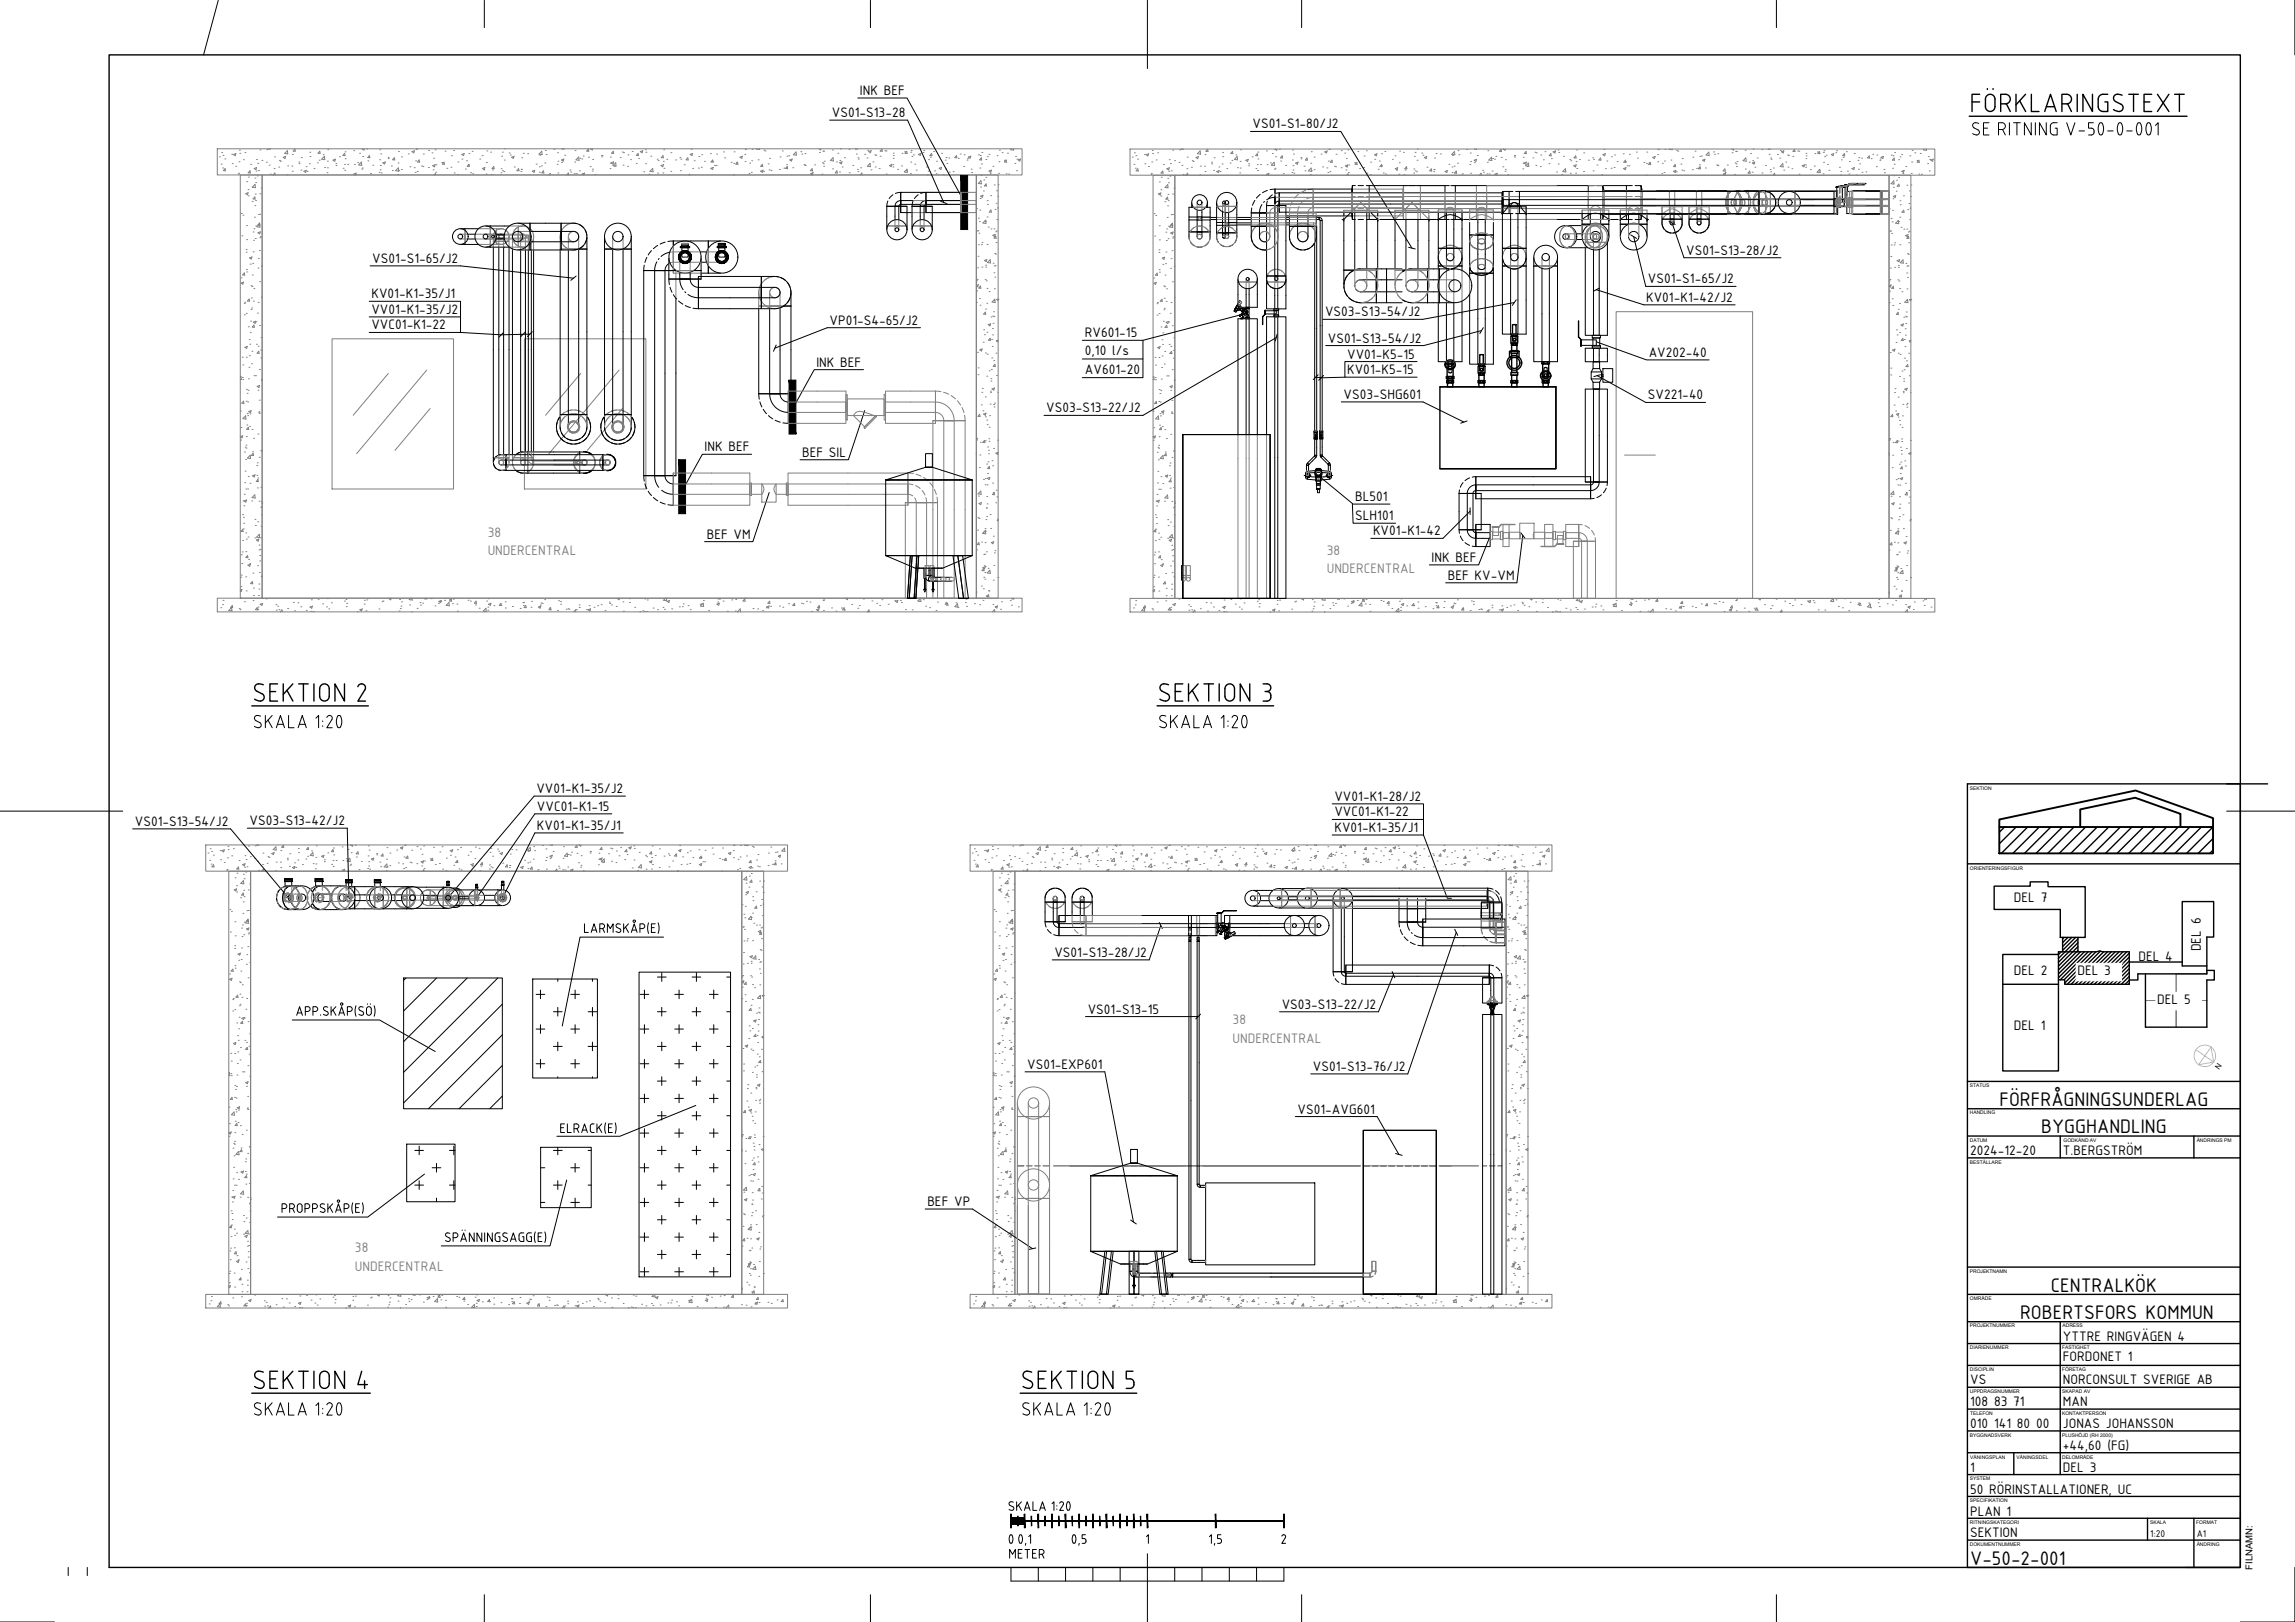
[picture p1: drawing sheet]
<svg xmlns="http://www.w3.org/2000/svg" width="841mm" height="594mm" viewBox="0 0 841 594" stroke-linecap="round" stroke-linejoin="round" font-family="sans-serif">
<defs><g id="words">
<g font-size="10.1">
<text x="367.6" y="568">0,1</text>
<text x="387" y="568">0,5</text>
</g>
<g font-size="7.8">
<text x="732.7" y="405.1">FÖRFRÅGNINGSUNDERLAG</text>
<text x="748" y="415.1">BYGGHANDLING</text>
<text x="751.5" y="473.1">CENTRALKÖK</text>
<text x="740.3" y="483.1">ROBERTSFORS KOMMUN</text>
<text x="722" y="573.1">V-50-2-001</text>
</g>
<text font-size="6.6" x="368.7" y="571.9">METER</text>
<g font-size="5.4">
<text x="315.1" y="34.8">INK BEF</text>
<text x="304.8" y="42.9">VS01-S13-28</text>
<text x="459" y="47">VS01-S1-80/J2</text>
<text x="617.9" y="93.3">VS01-S13-28/J2</text>
<text x="136.4" y="96.3">VS01-S1-65/J2</text>
<text x="603.9" y="103.8">VS01-S1-65/J2</text>
<text x="136.1" y="109.3">KV01-K1-35/J1</text>
<text x="603.2" y="110.5">KV01-K1-42/J2</text>
<text x="136.1" y="115">VV01-K1-35/J2</text>
<text x="304" y="118.9">VP01-S4-65/J2</text>
<text x="485.6" y="115.9">VS03-S13-54/J2</text>
<text x="136.1" y="120.7">VVC01-K1-22</text>
<text x="397.6" y="123.3">RV601-15</text>
<text x="486.6" y="125.5">VS01-S13-54/J2</text>
<text x="397.6" y="130.2">0,10 l/s</text>
<text x="493.6" y="131.3">VV01-K5-15</text>
<text x="604.2" y="130.7">AV202-40</text>
<text x="299.2" y="134.3">INK BEF</text>
<text x="397.6" y="137">AV601-20</text>
<text x="493.6" y="137">KV01-K5-15</text>
<text x="492.3" y="146.1">VS03-SHG601</text>
<text x="603.9" y="146.3">SV221-40</text>
<text x="383.4" y="151">VS03-S13-22/J2</text>
<text x="258.2" y="165.3">INK BEF</text>
<text x="294" y="167.3">BEF SIL</text>
<text x="496.7" y="183.5">BL501</text>
<text x="496.7" y="190.5">SLH101</text>
<text x="259" y="197.3">BEF VM</text>
<text x="503.2" y="196.1">KV01-K1-42</text>
<text x="524.6" y="205.8">INK BEF</text>
<text x="530.6" y="212.4">BEF KV-VM</text>
<text x="196.6" y="290.5">VV01-K1-35/J2</text>
<text x="489" y="293.3">VV01-K1-28/J2</text>
<text x="196.8" y="297">VVC01-K1-15</text>
<text x="489" y="299">VVC01-K1-22</text>
<text x="49.4" y="302.5">VS01-S13-54/J2</text>
<text x="91.4" y="302.2">VS03-S13-42/J2</text>
<text x="196.8" y="304">KV01-K1-35/J1</text>
<text x="489" y="304.7">KV01-K1-35/J1</text>
<text x="738" y="330.5">DEL 7</text>
<text x="386.4" y="350.5">VS01-S13-28/J2</text>
<text x="783.7" y="351.8">DEL 4</text>
<text x="806.5" y="348.4" transform="rotate(-90 806.5 348.4)">DEL 6</text>
<text x="738" y="357.2">DEL 2</text>
<text x="761.3" y="357.2">DEL 3</text>
<text x="398.6" y="371.2">VS01-S13-15</text>
<text x="469.7" y="369.5">VS03-S13-22/J2</text>
<text x="790.6" y="367.8">DEL 5</text>
<text x="738" y="377.4">DEL 1</text>
<text x="376.4" y="391.5">VS01-EXP601</text>
<text x="481.1" y="392.2">VS01-S13-76/J2</text>
<text x="475.5" y="407.9">VS01-AVG601</text>
<text x="722" y="423.1">2024-12-20</text>
<text x="756" y="423.1">T.BERGSTRÖM</text>
<text x="339.8" y="441.7">BEF VP</text>
<text x="756" y="491.1">YTTRE RINGVÄGEN 4</text>
<text x="756" y="498.4">FORDONET 1</text>
<text x="722" y="507.1">VS</text>
<text x="756" y="507.1">NORCONSULT SVERIGE AB</text>
<text x="722" y="515.1">108 83 71</text>
<text x="756" y="515.1">MAN</text>
<text x="722" y="523.1">010 141 80 00</text>
<text x="756" y="523.1">JONAS JOHANSSON</text>
<text x="756" y="531.1">+44,60 (FG)</text>
<text x="722" y="539.1">1</text>
<text x="756" y="539.1">DEL 3</text>
<text x="722" y="547.1">50 RÖRINSTALLATIONER, UC</text>
<text x="722" y="555.1">PLAN 1</text>
<text x="722" y="563.1">SEKTION</text>
</g>
<g font-size="5.4" fill="#808080">
<text x="178.7" y="196.5">38</text>
<text x="178.7" y="203.2">UNDERCENTRAL</text>
<text x="486.2" y="203.3">38</text>
<text x="486.2" y="209.9">UNDERCENTRAL</text>
<text x="451.7" y="375.2">38</text>
<text x="451.7" y="381.9">UNDERCENTRAL</text>
<text x="130.1" y="458.7">38</text>
<text x="130.1" y="465.4">UNDERCENTRAL</text>
</g>
<g font-size="3.9">
<text x="788" y="563.1">1:20</text>
<text x="805" y="563.1">A1</text>
</g>
<text font-size="3.5" x="825.5" y="574.9" transform="rotate(-90 825.5 574.9)">FILNAMN:</text>
<text font-size="2.8" x="813.3" y="392" transform="rotate(-56 813.3 392)">N</text>
<g font-size="1.8">
<text x="721.9" y="289.2">SEKTION</text>
<text x="721.9" y="318.5">ORIENTERINGSFIGUR</text>
<text x="721.9" y="398.2">STATUS</text>
<text x="721.8" y="408.2">HANDLING</text>
<text x="721.8" y="418.2">DATUM</text>
<text x="756.2" y="418.2">GODKÄND AV</text>
<text x="805" y="418.2">ÄNDRINGS PM</text>
<text x="721.8" y="426.2">BESTÄLLARE</text>
<text x="721.8" y="466.2">PROJEKTNAMN</text>
<text x="721.9" y="476.2">OMRÅDE</text>
<text x="721.8" y="486.2">PROJEKTNUMMER</text>
<text x="755.8" y="486.2">ADRESS</text>
<text x="721.8" y="494.2">DIARIENUMMER</text>
<text x="755.7" y="494.2">FASTIGHET</text>
<text x="721.8" y="502.2">DISCIPLIN</text>
<text x="755.7" y="502.2">FÖRETAG</text>
<text x="721.8" y="510.2">UPPDRAGSNUMMER</text>
<text x="755.7" y="510.2">SKAPAD AV</text>
<text x="721.9" y="518.2">TELEFON</text>
<text x="755.7" y="518.2">KONTAKTPERSON</text>
<text x="721.8" y="526.2">BYGGNADSVERK</text>
<text x="755.7" y="526.2">PLUSHÖJD (RH 2000)</text>
<text x="722" y="534.2">VÅNINGSPLAN</text>
<text x="739" y="534.2">VÅNINGSDEL</text>
<text x="755.7" y="534.2">DELOMRÅDE</text>
<text x="721.9" y="542.2">SYSTEM</text>
<text x="721.9" y="550.2">SPECIFIKATION</text>
<text x="721.8" y="558.2">RITNINGSKATEGORI</text>
<text x="787.9" y="558.2">SKALA</text>
<text x="804.8" y="558.2">FORMAT</text>
<text x="721.8" y="566.2">DOKUMENTNUMMER</text>
<text x="805" y="566.2">ÄNDRING</text>
</g>
</g></defs>
<g fill="none" stroke="#808080" stroke-width=".37">
<path d="M79.6 54.5h294.9v9.6h-294.9zM80.5 57.4h.1M81.2 55.9h.1M81.7 56.9h.1M82.4 58.2h.1M84.9 56.5h.1M85.1 59.9h.1M85.6 56.6l.8-.3-.2 .7zM87.6 59.2h.1M87.7 55h.1M87.9 56.2h.1M89.2 58.5h.1"/>
<path d="M89.7 55.9h.1M94 58.4h.1M94.4 59.8h.1M95.3 54.9h.1M96 58.8h.1M97.6 59.4h.1M97.8 54.8h.1M98.4 54.5l.7 .1M99.1 54.5v.1M100.6 57.5h.1M102.4 58.8h.1M102.7 59.1h.1"/>
<path d="M103.8 57.6l.9-.3-.3 .8zM104.3 56.2l1-1 .2 1.2-1.2-.2M107.1 56.6h.1M108.1 54.6l.1 .8-.8-.1zM109.5 59.3h.1M109.6 59.9h.1M110.4 57.7h.1M113.4 60h.1M113.5 55.8h.1M113.6 57.3h.1M116.3 59.6h.1M117 58.7h.1"/>
<path d="M117.3 56.2l-.8-.1 .7-.7 .1 .8M118.4 56.7h.1M118.9 57.3l.1 1.2-1.1-.2zM120 59h.1M120.1 54.8h.1M122 58.6l.9-.3-.2 .8zM123.1 59.9h.1M124.4 57.4h.1M126.3 56.2l.1 .8-.7-.1zM126.4 55.6h.1M126.5 58.1h.1M129.6 55.2h.1"/>
<path d="M131.1 59.6h.1M131.8 56.1h.1M132.4 59.4l-1 1 1.2 .2-.2-1.2M132.8 54.5l.5 .5 .2-.5M132.9 57.3h.1M134.4 54.6h.1M134.8 58.9h.1M135.4 57l.1 .8-.7-.1zM139.1 58.5h.1M139.2 54.9h.1M139.5 56.4h.1M140.3 59.7l.9-.4-.3 .8z"/>
<path d="M142.2 57.7h.1M142.3 58.1h.1M144.5 57.8l.1 .8-.7-.1zM145.9 59.7h.1M146 55.5h.1M147.1 57.5h.1M149.6 56.4h.1M151 55.6l.9-.4-.3 .8zM152.3 58.9h.1M152.4 54.7h.1M152.7 54.6h.1M153.6 58.6l.2 .8-.8-.1z"/>
<path d="M155.1 56.4h.1M157 55.1h.1M158.3 56h.1M158.9 57.9h.1M159.4 54.9h.1M161.9 59.5h.1M162.7 59.4l.2 .8-.8-.1zM163.1 55.4h.1M165.4 57.1h.1M166.2 55.2h.1M167.8 59.3h.1M169.2 56.6l.9-.4-.2 .8z"/>
<path d="M169.3 58.3h.1M171 58.9h.1M171.8 56.2h.1M173 55.4h.1M175.8 58.3h.1M176.7 57h.1M178.3 59.5h.1M178.4 55.3h.1M179.8 55.7h.1M183.8 57.2h.1M184.1 55.7h.1M184.8 58.6h.1"/>
<path d="M184.9 54.5h.2M185.1 54.5h.1M186.6 56h.1M187 56.8h.1M187.5 57.6l.6 .4 .3-.8-.9 .4M191.2 57.8h.1M191.8 56.1h.1M193.4 56.3h.1M197.8 56.8h.1M198.6 56.6l-1.1-.2 1-1 .2 1.2M199.6 59.7h.1M199.8 55.1h.1"/>
<path d="M200.1 56.6h.1M203 54.7h.1M204.3 56h.1M204.5 59h.1M205.7 58.6l.9-.3-.2 .7zM205.8 59.5h.1M205.9 54.5h.7M206.9 56.9h.1M210.6 59.4h.1M210.7 55.2h.1M212.1 57.5l.1 1.2-1.1-.2zM212.5 58h.1"/>
<path d="M213.2 58.2h.1M213.7 57.2h.1M215.6 54.6l-.6 .7 .8 .1-.2-.8M215.7 57.6h.1M216.5 54.5l.5 .4 .2-.4M217.2 58.4h.1M220.5 57h.1M220.5 57.4h.1M220.6 57h.1M223.7 59.7h.1M223.7 57.5h.1M224 59.6l.9-.3-.3 .8z"/>
<path d="M224.7 55.4l.2 .8-.8-.1zM225.6 59.6l.2 1.2-1.2-.1zM227.3 57.7h.1M228 55.7h.1M228.5 55.9h.1M230.1 56.7h.1M231.1 58.5h.1M231.7 55.5h.1M233.2 59.9h.1M233.8 56.2l.2 .8-.8-.1zM234 58h.1M234.7 55.5l.8-.3-.2 .8z"/>
<path d="M236.5 54.8h.1M236.6 60h.1M236.7 55.8h.1M238.5 57.2h.1M240.8 58.3h.1M241.2 58.8h.1M242.9 57l.2 .8-.8-.1zM243.1 59.1h.1M243.2 54.9h.1M244.3 58.4h.1M245.9 55.9h.1M247.6 58.6h.1"/>
<path d="M249.2 57.7h.1M249.5 58.3h.1M252.2 58.6l-.1-.8-.7 .7 .8 .1M252.9 56.6l.9-.4-.2 .8zM253.3 54.6h.1M254.4 58.9h.1M256.1 57.3h.1M257.2 56.7h.1M258.1 59.1h.1M260.3 56.3h.1M261.2 59.2h.1M261.2 58.6l.1 .8-.8-.1z"/>
<path d="M262.6 56.4h.1M265.2 55.6h.1M265.6 57.8h.1M267.9 59.5h.1M268.9 59.9h.1M269 55.6h.1M269.9 59.6h.1M270.3 59.4l.1 .8-.7-.1zM271.2 57.6l.9-.4-.3 .8zM272.9 56.6h.1M273 59.2h.1M273.1 54.7h.1"/>
<path d="M273.2 54.6h.1M274.7 59.7h.1M275.5 58.9h.1M275.6 54.7h.1M277.3 54.5l1 .3v-.3M277.8 58.5h.1M279.9 55h.1M280.4 55.3h.1M282 58h.1M285.9 57.5h.1M286.7 55.3h.1M288.4 57.2h.1"/>
<path d="M289 57.1h.1M289.4 58.6l.9-.4-.3 .8zM291.7 55.7l.2 1.2-1.2-.2zM293.5 55.6h.1M293.8 56.4h.1M295 56.2h.1M300.1 54.5l.6 .4 .2-.4M300.3 55.9h.1M301.4 59.6h.1M301.5 55.3h.1M301.7 60h.1M301.9 55.4h.1"/>
<path d="M302 59h.1M305.1 54.9h.1M305.3 57.8l.1 1.2-1.1-.2zM306.5 59.3h.1M307 56.1h.1M307.7 59.6l.9-.3-.3 .7zM307.8 58.8h.1M307.9 54.5h.1M309.5 57.8h.1M311.1 54.7h.1M313.5 54.5h.7M313.8 56.4h.1"/>
<path d="M314.4 57.8h.1M314.5 58.3h.1M316.9 56.5h.1M317.7 57.9h.1M317.9 55h.1M318.3 55.5l.9-.3-.2 .7zM318.8 59.9l.2 1.2-1.2-.2zM319.9 59.3h.1M320.6 56.7h.1M320.9 56.9h.1M322.5 57.2h.1M323.2 54.6l.1 .8-.7-.1z"/>
<path d="M324.3 55.2h.1M324.7 55.3h.1M327.3 56.1h.1M327.3 58h.1M327.4 57h.1M330.5 56.2h.1M331.5 55.6h.1M332.3 55.4l.1 .8-.7-.1zM333.7 55.7h.1M333.8 59.4h.1M333.9 55.2h.1M334.2 57.3h.1"/>
<path d="M334.7 56.7h.1M336.6 56.5l.9-.3-.3 .8zM338.3 55.9h.1M338.5 55.1h.1M340.3 58.5h.1M340.9 57.6h.1M341.4 56.2l.1 .8h-.7zM342.1 55.5h.1M343.2 59.1h.1M345 56.1h.1M346.4 58.6h.1M346.7 57.7h.1"/>
<path d="M347 59.9h.1M347.7 57.9h.1M350.5 57l.1 .8-.7-.1zM351.2 58h.1M351.8 56.4h.1M353.3 56.7h.1M354.4 58.6h.1M354.5 58.1h.1M354.9 57.5l.8-.3-.2 .8zM358.6 56.7h.1M359.2 57h.1M359.6 57.8l.1 .8-.7-.1z"/>
<path d="M359.8 55.8h.1M361.3 58.4h.1M361.8 57.4h.1M362.4 56.5h.1M365.4 57h.1M366.1 59.2h.1M366.2 55h.1M367.2 55.9h.1M368.1 58.7h.1M368.7 58.6l.2 .8-.8-.1zM369.2 56.1h.1M370.7 54.5l-.3 .3"/>
<path d="M371.5 54.5v.5l-1.1-.2M371.9 59.9h.1M372.2 57.3h.1M372.7 58.3h.1M373.1 58.6l.9-.4-.3 .8zM414.1 54.6h294.9v9.6h-294.9zM414.9 57.5h.1M415.7 56h.1M416.2 57h.1M416.9 58.3h.1M419.4 56.6h.1M420 56.7l.9-.4-.2 .8z"/>
<path d="M422.1 59.3h.1M422.2 55.1h.1M422.3 56.3h.1M423.7 58.6h.1M424.2 56h.1M428.5 58.5h.1M428.9 59.9h.1M429.7 55h.1M430.4 58.9h.1M432.1 59.5h.1M432.2 54.9h.1M432.8 54.6h.8"/>
<path d="M435.1 57.5h.1M436.9 58.9h.1M437.2 59.2h.1M438.3 57.7l.9-.3-.3 .7zM439.8 55.3l.1 1.2-1.1-.2zM441.6 56.7h.1M442.5 54.7l-.6 .7 .8 .1-.1-.8M444 59.4h.1M444.9 57.8h.1M448 55.8h.1M448.1 57.4h.1M450.8 59.7h.1"/>
<path d="M451.4 58.8h.1M451.7 55.5l.1 .8-.8-.1zM452.9 56.8h.1M453.3 57.4l-.9 1 1.1 .2-.1-1.2M454.5 59.1h.1M454.6 54.9h.1M456.5 58.7l.9-.3-.2 .8zM458.9 57.5h.1M460.8 56.3l.1 .8-.8-.1zM460.9 55.7h.1M461 58.2h.1M464.1 55.3h.1"/>
<path d="M465.6 59.7h.1M466.3 56.2h.1M466.9 59.5l.2 1.2-1.2-.2zM467.3 54.6l.5 .4 .2-.4M467.4 57.4h.1M468.9 54.6h.1M469.3 59h.1M469.9 57.1l.1 .8-.8-.1zM473.6 58.6h.1M473.7 54.9h.1M474 56.4h.1M474.8 59.7l.9-.3-.3 .8z"/>
<path d="M476.7 57.7h.1M476.8 58.2h.1M479 57.9l.1 .8-.7-.1zM480.4 59.8h.1M480.5 55.6h.1M481.6 57.5h.1M484.1 56.4h.1M485.5 55.6l.8-.3-.2 .8zM486.8 59h.1M486.9 54.8h.1M487.2 54.7h.1M488.1 58.7l.1 .8-.7-.1z"/>
<path d="M489.6 56.5h.1M491.5 55.2h.1M492.8 56.1h.1M493.4 58h.1M493.9 54.9h.1M496.4 59.6h.1M497.2 59.5l.2 .8-.8-.1zM497.6 55.4h.1M499.9 57.1h.1M500.7 55.2h.1M502.3 59.4h.1M503.7 56.7l.9-.4-.3 .8z"/>
<path d="M503.8 58.3h.1M505.5 59h.1M506.3 56.3h.1M507.5 55.5h.1M510.3 58.3h.1M511.2 57.1h.1M512.8 59.6h.1M512.9 55.4h.1M514.3 55.8h.1M518.3 57.3h.1M518.6 55.8h.1M519.3 58.7h.1"/>
<path d="M519.4 54.6h.2M521.1 56.1h.1M521.5 56.9h.1M522 57.7l.9-.4-.3 .8zM525.7 57.9h.1M526.3 56.2h.1M527.8 56.4h.1M532.3 56.9h.1M533 55.5l.1 1.2-1.1-.2zM534.1 59.8h.1M534.3 55.2h.1M534.6 56.7h.1"/>
<path d="M537.5 54.8h.1M538.8 56h.1M538.9 59.1h.1M540.2 58.7l.9-.4-.2 .8zM540.3 59.6h.1M540.4 54.6h.7M541.4 57h.1M545.1 59.5h.1M545.2 55.2h.1M546.6 57.6l.1 1.2-1.1-.2zM547 58.1h.1M547.7 58.3h.1"/>
<path d="M548.2 57.2h.1M550.1 54.7l.1 .8-.7-.1zM550.1 57.7h.1M550.9 54.6l.6 .4 .2-.4M551.7 58.5h.1M555 57h.1M555 57.5h.1M555.1 57h.1M558.1 59.8h.1M558.2 57.6h.1M558.5 59.7l.9-.3-.3 .7zM559.2 55.5l.2 .8-.8-.1z"/>
<path d="M560.1 59.7l.2 1.2-1.2-.2zM561.7 57.8h.1M562.5 55.8h.1M563 56h.1M564.6 56.8h.1M565.6 58.5h.1M566.2 55.6h.1M567.6 59.9h.1M568.3 56.3l.2 .8-.8-.1zM568.5 58.1h.1M569.2 55.6l.8-.3-.2 .7zM571 54.9h.1"/>
<path d="M571.2 55.8h.1M573 57.3h.1M575.3 58.4h.1M575.6 58.9h.1M577.4 57.1l.2 .8-.8-.1zM577.6 59.2h.1M577.7 54.9h.1M578.8 58.5h.1M580.4 56h.1M582.1 58.7h.1M583.6 57.8h.1M584 58.4h.1"/>
<path d="M586.5 57.9l.2 .8-.8-.1zM587.4 56.6l.9-.3-.3 .8zM587.8 54.7h.1M588.9 59h.1M590.6 57.4h.1M591.7 56.8h.1M592.6 59.2h.1M594.8 56.3h.1M595.7 59.2h.1M595.7 58.7l.1 .8-.8-.1zM597.1 56.5h.1M599.7 55.7h.1"/>
<path d="M600 57.9h.1M602.4 59.5h.1M603.4 59.9h.1M603.5 55.7h.1M604.3 59.7h.1M604.8 59.5l.1 .8-.8-.1zM605.7 57.7l.9-.4-.3 .8zM607.4 56.6h.1M607.5 59.2h.1M607.6 54.8h.1M607.7 54.7h.1M609.2 59.8h.1"/>
<path d="M610 59h.1M610.1 54.8h.1M611.7 54.6l1.1 .2v-.2M612.3 58.6h.1M614.4 55.1h.1M614.8 55.4h.1M616.5 58.1h.1M620.3 57.6h.1M621.2 55.4h.1M622.9 57.3h.1M623.5 57.1h.1M623.9 58.7l.9-.4-.3 .8z"/>
<path d="M626.3 56.9l-.1-1.2-1 1.1 1.1 .2M628 55.6h.1M628.3 56.5h.1M629.5 56.3h.1M634.6 54.6l.6 .4 .2-.4M634.7 55.9h.1M635.8 59.7h.1M636 55.4h.1M636.4 55.4h.1M636.5 59.1h.1M638.8 58.9l1-1.1 .1 1.2-1.1-.1M639.5 55h.1"/>
<path d="M641 59.4h.1M641.5 56.2h.1M642.2 59.7l.8-.4-.2 .8zM642.3 58.8h.1M642.4 54.6h.1M644 57.9h.1M645.6 54.8h.1M648 54.6h.7M648.3 56.5h.1M648.9 57.9h.1M649 58.3h.1M651.4 56.6h.1"/>
<path d="M652.2 57.9h.1M652.4 55.1h.1M652.8 55.6l.9-.4-.2 .8zM653.3 59.9l.2 1.2-1.2-.1zM654.4 59.4h.1M655.1 56.8h.1M655.4 57h.1M657 57.3h.1M657.6 54.7l-.6 .7 .8 .1-.1-.8M658.8 55.3h.1M659.2 55.4h.1M661.8 56.2h.1"/>
<path d="M661.8 58.1h.1M661.9 57.1h.1M665 56.3h.1M666 55.7h.1M666.9 56.3l-.7-.1 .6-.7 .1 .8M668.2 55.8h.1M668.3 59.5h.1M668.4 55.2h.1M668.7 57.4h.1M669.2 56.8h.1M671.1 56.6l.9-.3-.3 .7zM672.7 55.9h.1"/>
<path d="M673 55.2h.1M674.8 58.6h.1M675.4 57.7h.1M675.9 56.3l.1 .8-.7-.1zM676.6 55.6h.1M677.7 59.2h.1M679.5 56.2h.1M680.9 58.7h.1M681.2 57.8h.1M682.2 57.9h.1M685.1 57.9l-.7-.1 .6-.7 .1 .8M685.7 58.1h.1"/>
<path d="M686.3 56.5h.1M687.8 56.8h.1M688.9 58.7h.1M689 58.2h.1M689.3 57.6l.9-.3-.2 .8zM693.1 56.8h.1M693.7 57h.1M694.1 57.9l.1 .8-.7-.1zM694.3 55.9h.1M695.8 58.5h.1M696.3 57.5h.1M696.9 56.6h.1"/>
<path d="M699.9 57.1h.1M700.6 59.3h.1M700.7 55.1h.1M701.7 56h.1M702.5 58.8h.1M703.2 58.7l.1 .8-.7-.1zM703.7 56.2h.1M705.2 54.6l-.3 .3 1.1 .2-.1-.5M706.4 59.9h.1M706.6 57.4h.1M707.2 58.4h.1M707.6 58.6l.9-.3-.3 .8z"/>
<path d="M81.1 60.1h.1M81.6 61.5h.1M82.5 61.8l.1 .8-.7-.1zM86.4 60.9h.1M87.3 63.7h.1M87.4 63.5h.1M88.1 64.1h8v155h-8zM88.4 78.2h.1M89 78.8h.1M90 70.9l.9-.3-.2 .7zM90.4 66.5h.1M90.9 69.4h.1"/>
<path d="M91 71.7h.1M91.1 64.8h.1M91.7 63.3h-.7l.6-.7 .2 .7M91.9 60.2h.1M92.4 73.8h.1M93.1 61.7l.9-.3-.2 .7zM93.2 79.6h.1M93.4 72.1l.1 .8-.7-.1zM93.4 75.3h.1M93.4 65.2h.1M93.5 71.1h.1M93.6 68.7l-1.1-.1 1-1.1 .1 1.2"/>
<path d="M93.6 73.4h.1M93.7 66.9h.1M93.9 62.6h.1M94.3 64.4h.1M94.7 78.6h.1M94.7 62.5h.1M95.2 78.5h.1M95.2 71h.1M95.7 68.8h.1M96.1 64.1h261.7v155h-261.7zM98.6 60.5h.1M99.1 63.8h.1"/>
<path d="M100.4 61.7h.1M100.7 63.4l-.5 .7M100.7 63.3l.2 .8M102.2 61.2h.1M105.2 64h.1M105.4 60.8h.1M107 60.8h.1M107.1 62.7h.1M110.3 62.3h.1M111.4 62.7l.9-.3-.3 .8zM112.2 61.1h.1M112.6 62.7h.1"/>
<path d="M115.1 61.7h.1M119 61.4h.1M119.8 63.3h.1M120 61.5h.1M123.1 60.6h.1M125.8 61.6h.1M126.3 60.2h.1M126.3 62.4h.1M127.4 60.2h.1M129.9 60.2h.1M130.2 64.1l-.6-.4 .9-.3-.2 .7M132.5 61.9h.1"/>
<path d="M132.8 61.5h.1M135.8 63.5h.1M136.7 60.5h.1M139 63.1h.1M139.3 62.2h.1M139.4 60.6h.1M139.7 63.4h.1M143.4 60.8h.1M143.8 62.5h.1M145.7 63.9h.1M146 61.5l.1 1.2-1.1-.2zM146.1 62.5h.1"/>
<path d="M147.1 62.1h.1M150.2 61.1h.1M151.8 61.4h.1M152.1 63.1h.1M152.9 62.8h.1M154.5 60.8h.1M155 61h.1M157 61.4h.1M158.6 60.7l.8-.4-.2 .8zM158.7 62.2h.1M159 64.1l.5-.5 .1 .5M159.7 63.1h.1"/>
<path d="M159.8 60.4h.1M163.8 61.7h.1M165.2 61.3h.1M166.4 63.3h.1M167.6 63.9h.1M170.5 61.9h.1M171.7 60.5h.1M171.8 60.2l.2 .8-.8-.1zM172.4 63.3h.1M173.2 63.6h.1M176.8 61.7l.9-.3-.3 .7zM177.3 62.2h.1"/>
<path d="M178.1 63.7h.1M180 63.9h.1M180.5 62.2h.1M180.9 61l.2 .8-.8-.1zM183.6 63.3h.1M183.6 61.8h.1M184.1 62.5h.1M184.6 62.8h.1M188.4 61.2h.1M190 61.8l-.6 .7 .8 .1-.1-.8M190.9 62.8h.1M191.1 62h.1"/>
<path d="M195.1 62.7l.9-.3-.3 .7zM196.5 60.1h.1M197.7 61.1h.1M197.7 63.1h.1M198.4 60.8h.1M199.2 62.6l.1 .8-.8-.1zM201.1 64.1h.1M201.4 63.6h.1M204.2 60.2h.1M204.4 63.4h.1M207.6 64.1l.7-.7 .1 .7M208.9 62.3h.1"/>
<path d="M209.1 63h.1M210.4 63.6h.1M211.2 63.6h.1M212.3 62.6h.1M213.9 64.1l-.6-.4 .9-.3-.2 .7M216.3 61h.1M217 62.6h.1M217.1 61.9h.1M218 63.9h.1M223.5 61.8h.1M225.1 60.9h.1M228.3 60.5h.1"/>
<path d="M230 60.9h.1M235.9 62.9h.1M237.8 63.8h.1M239.2 61.7l.1 1.2-1.1-.1zM241 63.4h.1M242.3 60.6l.8-.3-.2 .8zM242.9 63.3h.1M243.3 61.7h.1M245.8 62.8h.1M249.3 62.5h.1M250.7 60.4h.1M252.5 64.1l.2-.3 .1 .3"/>
<path d="M253.8 61.7h.1M255.9 61.6h.1M257 61.3h.1M260.5 61.7l.9-.4-.3 .8zM261.8 60.6h.1M262.5 60.7h.1M268.7 64.1h.1M274.5 63.5h.1M275.3 63.1h.1M278.7 62.7l.9-.4-.2 .8zM279.4 60.2l.1 .8-.7-.1zM279.8 62.9h.1"/>
<path d="M281.5 60h.1M281.8 62.2h.1M282.5 62.5h.1M285.7 62.1h.1M287.3 61.6h.1M288.2 61.4h.1M288.3 60.3h.1M288.6 61.8l-.7-.1 .6-.7 .1 .8M290.5 61.4h.1M294.6 60.3h.1M294.9 60.5h.1M295.1 60.6h.1"/>
<path d="M297.6 61.8l.2 .8-.8-.1zM297.7 63.1h.1M297.9 63.3l-.9 .4 .6 .4M297.9 63.4l-.3 .7M298.5 60.4h.1M301.2 63.8h.1M301.8 60.9h.1M305.1 61.8h.1M306.7 62.6l.2 .8-.8-.1zM307.6 63h.1M308.6 61.2h.1M311.2 63.3h.1"/>
<path d="M312.5 60.6h.1M314.2 62h.1M314.4 62.9h.1M315.2 64.1l.6-.7 .2 .7M315.4 61.5h.1M319.2 62.2h.1M320.7 61.1h.1M322.2 61.7h.1M324.8 63.7h.1M325.9 60.6l.9-.3-.2 .7zM327.2 60.3h.1M327.2 61.2h.1"/>
<path d="M329 62h.1M330.4 60.8h.1M332.2 62.5h.1M332.5 63.2l-.1-1.2-1 1 1.1 .2M333.6 63.6h.1M334.2 77.9h5.1M334.7 73.5h17.5M335.2 60.1h.1M335.7 62.3h.1M337.4 74.9h1.9M339.3 70.5h12.9M339.6 61.2h.1"/>
<path d="M339.9 64.1h.1M340.1 62.7h.1M342.5 62.6h.1M343 63.7h.1M344.2 61.6l.9-.3-.3 .8zM345.9 64.1h.1M346.5 61.9h.1M347.9 63h.1M349.3 62.9h.1M352.2 73.5v1.4M352.2 70.5v7.4M352.2 73.5v1.4h-11.1"/>
<path d="M352.2 70.5v7.4h-11.1M352.2 73.5v1.4zM352.2 70.5v7.4zM352.2 73.5v1.3M353.1 61h.1M355.9 62h.1M356.1 63.2h.1M357.8 64.1h8v155h-8zM357.8 73.5v1.4h-5.6M357.8 73.5h-5.6v1.4M357.8 70.5v7.4h-5.6M357.8 70.5h-5.6v7.4"/>
<path d="M357.8 73.5v1.4M357.8 70.5v7.4M357.9 76.4h.1M358.5 79.9h.1M359.1 77h.1M359.1 61.5h.1M359.2 72.7h.1M359.3 68.5h.1M359.3 71.9l.9-.4-.2 .8zM359.5 66.2l.1 1.2-1.1-.2zM359.5 64.3h.1M359.7 60h.1"/>
<path d="M360.4 69.9h.1M360.5 65.9h.1M361.3 65h.1M361.4 67.4l-.7 .7h.8l-.1-.7M361.7 79.5h.1M361.8 73.5h.1M361.9 74.9h.1M362.4 62.6l.9-.3-.2 .8zM362.9 63.5h.1M363.1 71.7h.1M363.1 76.9l.2 .8h-.8zM363.9 60.9h.1"/>
<path d="M364.3 67.7h.1M364.6 76.7h.1M365.1 74.5h.1M365.2 69.9h.1M365.5 76.2h.1M365.6 71.9h.1M365.8 67.7h.1M365.9 63.5h.1M368.7 63.7h.1M369.6 63.7h.1M372.5 62.5h.1M415.5 60.2h.1"/>
<path d="M416.1 61.6h.1M417 61.8l.1 .8h-.8zM419.6 60h.1M420.9 61h.1M421.8 63.8h.1M421.9 63.5h.1M422.6 64.2h7.9v155h-7.9zM422.9 78.3h.1M423.5 78.9h.1M424.5 71l.9-.3-.2 .7zM424.9 66.6h.1M425.4 69.5h.1"/>
<path d="M425.4 71.8h.1M425.6 64.9h.1M426.1 62.6l.1 .8h-.7zM426.3 60.3h.1M426.9 73.9h.1M427.6 61.8l.9-.3-.3 .7zM427.7 79.6h.1M427.8 72.2l.2 .8-.8-.1zM427.9 75.4h.1M427.9 67.6l.2 1.2-1.1-.1zM427.9 65.3h.1M428 71.2h.1"/>
<path d="M428.1 73.5h.1M428.2 66.9h.1M428.3 62.7h.1M428.7 64.5h.1M429.2 78.6h.1M429.2 62.6h.1M429.7 78.5h.1M429.7 71.1h.1M430.2 68.9h.1M430.5 64.2h261.8v155h-261.8zM433.1 60.6h.1M433.6 63.9h.1"/>
<path d="M434.7 64.2l.5-.8 .1 .8M434.9 61.8h.1M436.6 61.3h.1M436.7 74.2v.1M436.9 75.9h5.3M437.3 75.9h4.6M438.7 74.2v1.7h1.8v-1.7M438.7 76.9v-1h1.8v1M439.6 79.6h.7v.8v-.8h3.2M439.7 64.1h.1M439.9 60.8h.1M441.5 60.9h.1"/>
<path d="M441.6 62.8h.1M442.4 74.2v.1M444 60h.1M444.8 62.4h.1M445.8 75.6h7.4M445.8 74.2v.1M445.8 79.6h7.4M445.9 62.8l.9-.3-.3 .7zM446.7 61.1h.1M447.1 62.8h.1M447.9 60.1h.1M448 74.2v3.3"/>
<path d="M448.8 74.2v1.4h1.4v-1.4M449.1 74.2v1.1h-1.1h1.1v2.5M449.6 61.8h.1M450.2 77.7v-2.1h-1.4v11.1M453.2 74.2v.1M453.5 61.4h.1M454.3 63.3h.1M454.5 61.5h.1M457.6 60h.1M457.6 60.7h.1M458.5 79.6h12.7M460.2 61.7h.1"/>
<path d="M460.8 60.3h.1M460.8 62.5h.1M461.9 60.3h.1M464.4 60.3h.1M464.6 64.2l-.5-.4 .9-.3-.2 .7M465.3 78h-1.2h4.2v4.9M465.3 78v4.9M467 62h.1M467.2 61.6h.1M467.2 76.1a1.94 1.94 0 0 0-1.9 1.9M467.2 76.1v-1.3v4.3h4M467.2 70.9v.6"/>
<path d="M467.2 72.3h28.2M470.3 63.6h.1M471.1 60.6h.1M472.5 78h9.8M472.5 78h9.8v1.1M472.5 78v1.1M472.5 79.6h9.8M472.7 76.2l-.2 1.8M473.4 63.2h.1M473.8 62.3h.1M473.8 60.7h.1M473.8 73.4l-.8 1.8"/>
<path d="M474.2 63.4h.1M475.5 78h3.8v1.1M475.5 78v1.1M475.8 71.2l-1.4 1.4M476.1 75.6l-.6 2.4M477.9 60.9h.1M478 73.3l-1.5 1.4M478.2 62.6h.1M478.4 69.7l-1.8 .9M478.8 72.8l2.4-.5v3.8M479.4 69.5l1.8-.2v9.8M480.2 64h.1"/>
<path d="M480.5 61.6l.1 1.2-1.1-.2zM480.6 62.6h.1M481.2 76.1a2.26 2.26 0 0 0-2 1.9h-3.7M481.6 62.2h.1M484.7 61.1h.1M486.3 61.5h.1M486.6 63.2h.1M487.4 62.9h.1M489 60.9h.1M489.4 61.1h.1M491.5 61.4h.1M493 60.7l.9-.3-.2 .8z"/>
<path d="M493.2 62.2h.1M493.5 64.2l.5-.5 .1 .5M494.1 63.2h.1M494.3 60.4h.1M495.4 72.3v3.8h-14.1M495.4 70.6v7.1M495.6 72v4.4l-.2-.3zM495.6 70.6v7.2M495.6 72h1.1M495.6 76.4h1.1M495.8 76.4l.4 .1 .3 .5M496.5 77h4.4v.7"/>
<path d="M496.5 76.4l2.2-2.2 2.2 2.2M496.5 77v.7M497.1 75.7l-2 2M497.7 72h2M497.7 76.4h2M497.8 75l.9-.8 .8 .8M498.2 61.7h.1M499.7 61.4h.1M500.2 75.7l2 2M500.7 72h1.1M500.9 63.4h.1M501.5 76.4l-.4 .1-.2 .5"/>
<path d="M501.8 70.6v7.2M502.1 64h.1M504.9 79.7v-2.7h-12.4v4M504.9 77v.7M505 62h.1M506.2 60.6h.1M506.3 60.3l.2 .8-.8-.1zM506.9 63.3h.1M507.7 63.7h.1M511.8 62.3h.1M512.2 61.4l-.9 .4 .6 .4 .3-.8M512.6 63.8h.1"/>
<path d="M514.2 72.3h-33v3.8M514.2 72.3v3.8h-47M514.2 69.3h-33v9.8M514.2 69.3v9.8h-33M514.3 72v4.4l-.1-.3zM514.3 68v12.4l-.1-1.3zM514.3 72h1.1M514.3 68h1.1M514.5 64h.1M514.6 76.4l.4 .1 .2 .5M514.9 62.3h.1M515.2 77h4.4v3.4"/>
<path d="M515.2 76.4l2.2-2.2 2.2 2.2M515.2 77v3.4M515.6 61.8h-.8l.6-.7 .2 .7M515.9 75.7l-4.7 4.7M516.4 72h2M516.4 76.4h2M516.4 68h2M516.6 75l.8-.8 .8 .8M518.1 63.4h.1M518.1 61.9h.1M518.6 62.6h.1M519 75.7l4.6 4.7"/>
<path d="M519.1 62.9h.1M519.4 72h1.1M519.4 76.4h11.5M519.4 68h1.1M520.3 76.4l-.4 .1-.3 .5M522.9 61.2h.1M523.6 77v1.2M523.6 79.2v1.2M524.5 61.9l.2 .7h-.8zM525.4 62.9h.1M525.5 62.1h.1M529.5 68h-9v12.4h-1.1"/>
<path d="M529.5 72h-27.7v4.4M529.5 72v4.4h-28.8M529.5 70.6v7.2M529.5 72h1.4M529.7 76.4l.4 .3v1M530.1 76.9h2.7v.8M530.1 76.4a2.2 2.2 0 0 1 2.7 0M530.4 62.4l-.9 .4 .7 .4 .2-.7M530.8 68h10.2v12.4M531 60.2h.1M531.9 72h1.4M532.1 61.2h.1"/>
<path d="M532.2 63.2h.1M532.9 60.8h.1M533.2 76.4l-.4 .5M533.3 70.6v7.2M533.8 63.5l-.8-.1 .6-.8 .2 .9M535.6 64.1h.1M535.8 79.7v-2.8h-8.7v3.9M535.8 76.9v.8M535.9 63.6h.1M538.6 60.3h.1M538.9 63.5h.1M541 72h-20.5v4.4"/>
<path d="M541 72v4.4h-10.2M541 72h1.4M541.2 76.4l.4 .3v3.7M541.6 76.4a2.2 2.2 0 0 1 2.7 0M541.6 76.9h2.7v3.5M542.1 64.2l.7-.7 .1 .7M543.3 62.4h.1M543.4 72h1.4M543.6 63.1h.1M544.7 76.4l-.4 .5M544.9 63.7h.1M545.7 63.7h.1"/>
<path d="M546.8 62.7h.1M547.3 79.1v1.3a6.2 6.2 0 0 0-8.7 0M547.3 76.9v1.2M547.8 63.8l.5 .4M547.8 63.8l.9-.3-.3 .7M550.5 77.8l.1 .1M550.6 75.7v2.9M550.7 61.1h.1M551.5 62.7h.1M551.6 62h.1M552.5 64h.1M553.6 75.7v2.1"/>
<path d="M556.3 75.7v2.1M558 61.8h.1M559.3 75.7v2.1M559.3 78.2h.4M559.6 61h.1M562.8 60.6h.1M564.5 61h.1M570.4 63h.1M570.4 72h-25.6v4.4M570.4 68h-25.6v12.4h25.6M571 60.1h.1M572.3 63.9h.1"/>
<path d="M573.7 61.8l.1 1.2-1.1-.2zM575.5 63.5h.1M576.7 60.7l.9-.3-.2 .7zM577.4 63.4h.1M577.8 61.7h.1M579.8 77v1.2M580.3 62.8h.1M582 72h-48.7v4.4M582 72v4.4h-24.3M582 70.1v8.2M582 72h16.2M582 76.4h2.2"/>
<path d="M582 68h5.3M582.2 76.4l.6 .6M582.8 77h3.8v1.2M582.8 76.4a2.18 2.18 0 0 1 3.8 0M582.8 77v1.2M583.6 78.2l1.1-.2 1 .2M583.8 62.6h.1M585.2 76.4h2.1M585.2 60.4h.1M587 64.2l.2-.3v.3M587.1 76.4l-.5 .6M587.3 72l.5 .8v2.7l-.5 .9z"/>
<path d="M587.3 70.1v8.2M587.8 69.8v8.7M587.8 75.5h19M588.3 61.8h.1M589.6 78.2v-1.2h-9.8v2.5M590.4 61.6h.1M591.5 61.4h.1M593.8 77v1.5M595 61.7l.9-.3-.3 .8zM596 72v4.4h-64.1M596 69.8v8.7M596 76.4h2.2"/>
<path d="M596.2 76.4l.6 .6M596.3 60.7h.1M596.6 78.5a4.2 4.2 0 0 1 4.2 0M596.8 77h3.8v1.5M596.8 76.4a2.2 2.2 0 0 1 3.8 0M596.8 77v1.5M596.9 60.7h.1M599.2 72h2.1M599.2 76.4h2.1M601.2 76.4l-.6 .6M601.3 72l.5 .8v2.7l-.5 .9zM601.3 69.8v8.7"/>
<path d="M601.8 69.8v8.7M601.8 78.5h5M603.2 64.1h.1M603.6 78.5v-1.5h-9.8v2.5M606.8 72.8h-5v2.7M606.8 69.8h-5v8.7M609 63.6h.1M609 75.7v2.8l.3-.2a4.4 4.4 0 0 1 4.9-1.4l2.2 1.6v-2.8h-7.4v2.3M609.7 79.5l-.7 2.2M609.8 63.2h.1M611.8 72.8v2.6l.2 .3M611.8 69.8v8.7"/>
<path d="M612 75.7h1.5v2.8M612 75.5l.8-.2 .7 .2M612 75.7v2.8M612.2 78l-1.8 .8M613.2 78l1.9 .8M613.2 62.8l.9-.4-.2 .8zM613.7 75.5l-.2 .2M613.7 72.8v2.7h19.4v-2.7M613.7 69.8v8.7M613.9 60.3l-.6 .7 .7 .1-.1-.8M614.3 62.9h.1M615.7 79.5l.6 1.1 .1 1.1"/>
<path d="M616 60.1h.1M616.3 62.3h.1M616.4 78.1v.4M617 62.6h.1M618.7 78.5h.3M619 78v-2.3h7.3v2.5M619 75.7v2.5M619.3 78.2a4 4 0 0 1 6.7 0M619.7 79.5l-.6 1.1-.1 1.1M620.2 62.2h.1M621.7 72.8h-33.9v2.7M621.7 72.8v2.7h-16.9"/>
<path d="M621.7 69.8v8.7M621.7 72.8h11.4M621.7 61.7h.1M621.9 75.7h1.4v2.5M621.9 75.5l.7-.2 .7 .2M621.9 75.7v2.5M622.2 78l-1.9 .8M622.7 61.5h.1M622.8 60.4h.1M623 61.1l.1 .8-.7-.1zM623.1 78l1.9 .8M623.4 69.8h9.7"/>
<path d="M623.5 75.5l-.2 .2M623.6 69.8v8.7M625 61.5h.1M625.6 79.5l.7 2.2M626.3 78.5h.3M629.1 60.4h.1M629.3 60.6h.1M629.5 60.7h.1M632.1 61.9l-.6 .7 .7 .1-.1-.8M632.1 64.2l-.6-.4 .9-.4-.3 .8M632.2 63.2h.1M633 60.5h.1"/>
<path d="M633.1 69.8v8.7h-9.7M633.1 72.8v2.7h2.3M633.1 72.8h2.3a1.44 1.44 0 0 0-1 1.4 1.44 1.44 0 0 0 1 1.3 1.44 1.44 0 0 0 .9-1.3 1.44 1.44 0 0 0-.9-1.4M633.1 69.8v8.7h2.3M633.1 69.8h2.3a3.9 3.9 0 0 0-3.1 4.4 3.9 3.9 0 0 0 3.1 4.3 3.9 3.9 0 0 0 3.1-4.3 3.9 3.9 0 0 0-3.1-4.4M633.2 71.1a2.51 2.51 0 0 1 4.4 0 5.5 5.5 0 0 1-1 7.1 2.84 2.84 0 0 1-4.1-2.4l-.2-1.6 .2-1.7zM633.3 72.8h-9.7v2.7M633.3 72.8v2.7h-11.6l.2 .2M633.3 69.8v8.7M633.3 72.8v2.7h2a1.52 1.52 0 0 1 0-2.7 1.54 1.54 0 0 1 0 2.7h38.1v-2.7h-26.4v2.7M633.3 72.8h2a1.52 1.52 0 0 0 0 2.7 1.54 1.54 0 0 0 0-2.7h9.8a1.52 1.52 0 0 1 0 2.7 1.54 1.54 0 0 1 0-2.7h1.9v2.7M634.2 70.2l1.1-.4a3.8 3.8 0 0 1 2.6 4.4 3.8 3.8 0 0 1-2.6 4.3 3.8 3.8 0 0 1-2.7-4.3l.2-1.7 .6-1.4z"/>
<path d="M634.7 73.2a.96 .96 0 0 1 1.2-.2 .96 .96 0 0 1 .4 1.2 1.01 1.01 0 0 1-.9 1.3 1.01 1.01 0 0 1-1-1.3zM635.3 69.8a3.8 3.8 0 0 0-2.7 4.4 3.8 3.8 0 0 0 2.7 4.3M635.7 63.9h.1M636.2 70.1a5.7 5.7 0 0 1 0 8.1M636.2 60h.1M636.3 61h.1M636.3 71.1a2.49 2.49 0 0 1 4.4 0 5.4 5.4 0 0 1-1 7.1 2.86 2.86 0 0 1-4.1-2.4l-.2-1.6 .2-1.7zM637.8 73.2a.96 .96 0 0 1 1.2-.2 .96 .96 0 0 1 .4 1.2 1.02 1.02 0 0 1-.9 1.3 1.02 1.02 0 0 1-1-1.3zM638.5 72.8h2.3v2.7h-2.3M638.5 69.8h2.3v8.7M638.5 78.5h2.3M639.6 61.9h.1"/>
<path d="M641.2 62.7l.1 .8-.7-.1zM642.1 63.1h.1M642.8 73.2v2M643.1 61.2h.1M643.1 76.1l1.4 1.4M644.5 70.8l-1.4 1.5M644.8 72.9l.3-.1a1.52 1.52 0 0 1 0 2.7 1.59 1.59 0 0 1-.3-2.6zM644.8 72.8h28.1v2.7h-16.1M645.1 75.5h1.9M645.1 69.8a3.8 3.8 0 0 0-2.7 4.4 3.8 3.8 0 0 0 2.7 4.3h-4.3M645.4 78l1.3 .2M645.7 63.4h.1"/>
<path d="M645.8 73.7a1.34 1.34 0 0 1 1.5-.6h1.5v2.1h-.8a2.01 2.01 0 0 1-2.2-.4v-.2M646 70.1a5.7 5.7 0 0 1 0 8.1M646.7 70.1l-1.3 .3M646.7 70.1h.1M646.7 78.2h.1M646.7 70.1a4.1 4.1 0 0 0-4.1 4.1 4.1 4.1 0 0 0 4.1 4M647 60.6h.1M647 69.8v8.7M647.3 69.8h25.6v8.7h-16.1M648.7 62.1h.1M648.8 70.4v7.5M648.9 62.9h.1"/>
<path d="M649.7 64.2l.6-.7 .2 .7M649.9 61.5h.1M650.5 73.1h-1.7v2.1h1.7M651.8 73.1h6v2.1h-6M653.7 62.3h.1M655.2 61.2h.1M655.7 70.1h.1M655.7 78.2h.1M656.7 61.8h.1M657.2 73.1h2.3h-1.7v2.1M657.2 70.1h7.5M657.2 78.2h.6"/>
<path d="M657.2 75.2h2.3M657.8 70.4v7.5M659.3 63.8h.1M660.4 60.7l.9-.3-.3 .7zM660.9 78.2h3.8M660.9 75.2h3.8M660.9 73.1h3.8M661.6 60.4h.1M661.7 61.2h.1M663.4 62.1h.1M664.9 60.8h.1M666.7 62.5h.1"/>
<path d="M666.9 62l.1 1.2-1.1-.1zM668.1 63.7h.1M669.7 60.2h.1M670.2 62.4h.1M672.1 73.1h1v2.1h-1zM672.9 72.4h1v3.6h-1zM673.1 72.8v2.8M673.1 69.8h.3v6v-3.4h1v3.1M673.8 68.5h1.6l-1.6 .1M673.9 75.6v-2.9v3h1.2M673.9 72.9v2.5h2.9v-2.5h-.9M674.1 61.3h.1"/>
<path d="M674.1 68.2v2.7M674.1 71.7v2.5M674.1 74.2h2v-1.5h1.8v3h-2M674.2 68.2h2.4M674.3 68.2h.3v2.5M674.4 64.1h.1M674.4 72.7v2.9M674.6 62.8h.1M674.6 71.7v2.5h2.5v-1.5M675.3 68.6h-1.2h1.4M675.5 68.2h.2M675.6 72.7l-2.5-.1v2.9"/>
<path d="M675.7 68.1h.1M676.5 68.2h.2M676.6 71.7v2.5h-2.5M676.6 68.2v2.5M676.7 68.1l-.9 .1M676.7 68.1l-.2 .1M676.7 68.1v.1M676.8 73.1v2.1M676.8 72.7h1v3h-1zM677 62.7h.1M677.1 70.1v1.5M677.2 67.6l2 .1"/>
<path d="M677.2 67.6h2M677.2 67.6l-.2 .1M677.2 67.6l-.5 .6M677.4 72.7v3M677.4 72.4h1v3.6h-1zM677.5 63.7h.1M677.7 67.6l-.5 .5h-.5M677.9 72.4h1v3.6h-1zM678.1 67.3l-.4 .4M678.1 67.2h2.1M678.4 72.8h11.2v2.7h-11.2zM678.4 69.8v8.7"/>
<path d="M678.7 61.7l.9-.3-.3 .7zM678.9 75.5v-2.7h10.2v2.7h-5.1M678.9 69.8v8.7M680 67.3h-2.4l-.9 .9M680.1 67.7h2M680.1 67.6h2M680.4 64.1v.1M681 62h.1M681.2 67.2l2.1 .1h-2.3M681.5 60h.1M682.3 63.1h.1M683.5 73.1h-5.7v2.1h5.7"/>
<path d="M683.5 70.1h-5.7v8.1h5.7M683.8 63h.1M687.6 61h.1M689.1 72.8h.2v2.7h-.2zM689.1 69.8h.5v8.7h-.5zM689.2 70.1v8.1M689.2 73.1v2.1zM689.2 70.1v8.1zM689.2 73.1v2.1M689.3 69.8v8.7M689.4 73.1v2.1v-2.1h2.9M689.4 70.1v8.1v-8.1h2.9"/>
<path d="M689.6 72.8h.2v2.7h-.2zM689.6 69.8v8.7M689.7 70.1h1.1M689.8 69.8v8.7v-8.7h1.2M690.4 62.1h.1M690.6 63.3h.1M690.8 73.1h-1.6v2.1M692.3 64.2h8v155h-8zM692.3 73.1v2.1h-3.1M692.3 70.1v8.1h-3.1M692.3 73.1v2.1M692.3 70.1v8.1"/>
<path d="M692.3 72.8h-3v2.7M692.3 72.8v2.7h-1.5M692.3 69.8h-3v8.7M692.3 69.8v8.7h-1.5M692.3 72.8h-2.5v2.7M692.3 72.8v2.7h-3M692.3 69.8v8.7h-3M692.3 76.5h.1M693 80h.1M693.5 77h.1M693.5 61.6h.1M693.7 72.8h.1"/>
<path d="M693.8 71.9l.9-.3-.2 .8zM693.8 68.6h.1M694 66.2l.1 1.3-1.1-.2zM694 64.4h.1M694.1 60.1h.1M694.9 70h.1M695 66h.1M695.8 65h.1M695.9 67.5l.1 .7h-.8zM696.2 79.6h.1M696.3 73.5h.1M696.4 75h.1"/>
<path d="M696.9 62.7l.9-.3-.3 .8zM697.3 63.5h.1M697.5 71.7h.1M697.6 77l.2 .8-.8-.1zM698.4 61h.1M698.8 67.8h.1M699.1 76.8h.1M699.5 74.5h.1M699.7 69.9h.1M699.9 76.2h.1M700.1 72h.1M700.3 67.8h.1"/>
<path d="M700.4 63.5h.1M703.2 63.8h.1M704.1 63.8h.1M707 62.6h.1M88.6 86.4h.1M89.5 100l.2 .8-.8-.1zM90.2 92.4h.1M90.2 91.4h.1M90.3 98.7h.1M90.3 82.6h.1M90.4 87.8h.1M90.4 99.6h.1"/>
<path d="M91.4 94.5l.9-.4-.2 .8zM91.7 96.7h.1M92.6 96.5h.1M92.8 85h.1M92.8 92.2h.1M92.9 88h.1M93.1 83.8h.1M93.6 87.4h.1M93.7 82.8h.1M94.5 98.2h.1M94.5 85.3l.9-.4-.2 .8zM94.7 94.7h.1"/>
<path d="M95 91.7h.1M95.1 81.7l.2 .8-.8-.1 .6-.7M95.1 82l.2 1.2-1.2-.1zM95.2 87.1h.1M95.4 86.7h.1M96.1 97.3l-.3 .2 .3 .1M168.7 85.8h1.7v1.7h-1.7M168.7 83.8h.1M168.7 89.5h.1M170.4 84v5.3M171.4 85.8h-1v1.7h1M174.2 85.8h7.7v1.7h-7.7"/>
<path d="M175.4 83.8h6.5v5.7h-6.5M177.9 85.8h1.8v1.7h-1.8M177.9 82.8h.2M177.9 90.5h.2M179.7 83.1v7.1M180.7 86.1h1.1M180.7 87.2h1.1M180.8 90.5v-2.1h5.7v2.1M180.8 86.6v1.8h5.7v-1.8M180.8 87.1l1 1.8M181.6 85.8h-1.9v1.7h1.9M181.8 84.4l-1 1.8"/>
<path d="M182.7 89.3l2 .1M182.8 90.5v-2.1h1.8v2.1M182.8 86.6v1.8h1.8v-1.8M183.7 85.8h-1.8v1.7h1.8M183.7 83.8l1 .2M183.7 83.8l-1 .2M183.7 83.8h-1.8v5.7h1.8M184.8 85.8h5.1v1.7h-5.1M184.9 86.1h8.2v1.1h-8.2M185.5 84.5l1 1.7M186.5 87.2l-1 1.7M186.8 82.8h3.1v7.7h-3.1"/>
<path d="M187.8 91.2v-2.8h7.7v3.2M187.8 86.6v1.8h7.7v-1.8M187.9 85.7v1.9M188.3 88.6l1.4 1.4M189.7 84.8h4.5v3.7M189.7 88.6h4.5M189.7 81.8h.3M189.7 91.6h.3M189.7 83.3l-1.4 1.4M190.6 90.4h2.1M190.8 91.6v-3.2h1.8v3.2M190.8 86.6v1.8h1.8v-1.8"/>
<path d="M191.7 85.8h-1.8v1.7h1.8M191.7 82.8l1 .1M191.7 82.8l-1.1 .1M191.7 82.8h-1.8v7.7h1.8M193.6 86.6v5M193.7 83.3l1.3 1.4M194.2 86.1h-1.1v1.1h1.1M194.2 84.9v3.5M194.7 86.6v1.1h-1.1h1.1v3.9M195 88.6l-1.3 1.4M195.4 85.7v1.9M205.3 86.6v4.6"/>
<path d="M205.3 91.2v.4M205.3 87.2l.6 1.8M205.9 84.3l-.6 1.8M206.5 89.8l1.5 1.3M208.1 82.2l-1.6 1.3M208.3 91.2h3.6M208.3 86.6v4.6M208.3 91.2v.4M208.3 87.1l.8 1.1 1.1 .4M209 81.9l1.2-.2a4.9 4.9 0 0 0-4.9 4.9 4.9 4.9 0 0 0 4.9 4.9l-1.2-.1M210.2 84.8l-1.1 .3-.8 1.1M212.1 86.6l-.1 4.6h-6.7"/>
<path d="M215.1 86.6v.4M221.5 86.6v.4M224.5 86.6l.1 4.6h3.7v-4.6M224.7 91.2h3.5M231.3 86.6v.4M245.1 94.2v.3M245.2 99.1h2.5v9.9M245.4 92.4l1.3-.1v3.7M246.7 96l-1.6 .6M246.7 90v10h10.2M246.7 96h10.2M247.9 99.1h6.2"/>
<path d="M249.1 94.2v4.9h3.8v-4.9M249.1 99.7v-.6h3.8v.6M249.8 89.2h2.5v.2h-2.5M256.5 92.3h-9.8v3.7M256.9 94.2v.3M259 92.3h.6v3.7h-.6M259.6 91.1v6.1M264.1 88.3h.4M264.5 92.3h-4.9v3.7h4.9M325 82.8h7.4M325 84v.2M328 80.6v2.2h1.4v-2.2"/>
<path d="M328 84.2v-1.4h1.4v1.4M332.4 84v.2M334.2 82.8h7.4M334.2 84v.2M337.2 80.6v2.2h1.4v-2.2M337.2 84.2v-1.4h1.4v1.4M341.6 84v.2M358.1 84.6h.1M358.3 98.1h.1M358.4 84.5h.1M358.4 93.9h.1M358.6 89.6h.1"/>
<path d="M358.7 85.4h.1M358.9 81.2h.1M359.6 89.6h.1M359.8 88.9h.1M359.8 97.8h.1M360.7 95.4l.9-.3-.2 .7zM361.2 80.6l.1 1.2-1.1-.1zM361.2 97.8h.1M361.2 97.1h.1M361.2 81h.1M361.7 89.5h.1M361.9 96.1l1-1 .1 1.2-1.1-.1"/>
<path d="M362.2 83.2h.1M363.2 83.9h.1M363.8 86.2l.9-.4-.2 .8zM363.9 96.4h.1M364.2 99.9h.1M364.3 83.8h.1M364.4 97.4h.1M364.5 92.8h.1M364.7 97.3h.1M364.8 93.1h.1M364.8 84.9h.1M364.9 86.5l.1 .8-.7-.1z"/>
<path d="M365 88.8h.1M365.1 84.6h.1M365.3 80.4h.1M423.1 86.5h.1M424.7 92.4h.1M424.7 91.5h.1M424.8 98.8h.1M424.8 82.7h.1M424.9 87.9h.1M424.9 99.7h.1M425.9 94.5l.9-.3-.2 .8zM426.2 96.8h.1"/>
<path d="M427.1 96.6h.1M427.2 85h.1M427.2 92.3h.1M427.4 88.1h.1M427.6 83.9h.1M428.1 87.4h.1M428.2 82.9h.1M429 98.3h.1M429 85.3l.9-.3-.3 .8zM429.2 94.7h.1M429.5 91.8h.1M429.6 81.7l.1 .8h-.7z"/>
<path d="M429.6 82.1l.1 1.2-1.1-.2zM429.7 87.2h.1M429.9 86.7h.1M430.5 97.4l-.2 .2h.2M435.7 86.9a3.9 3.9 0 0 0 3.9 3.6 3.9 3.9 0 0 0 3.9-3.6M435.9 85.6l-.2 1.1a3.9 3.9 0 0 1 3.9-3.9 3.9 3.9 0 0 1 3.9 3.9l-.2-1.1M437.7 83.3l-1.4 1.4M438.6 82.9h2M438.7 86.7a.88 .88 0 0 1 .9-.9 .88 .88 0 0 1 .9 .9M439.6 80.4h3.9M441.5 83.3l1.4 1.4M445.8 80.4h7.4"/>
<path d="M445.9 86.9a3.7 3.7 0 0 0 3.6 3.5 3.7 3.7 0 0 0 3.7-3.5M446.6 84.5l-.8 2.2M448.1 86.4l.7-.2 .3 .5a.55 .55 0 0 0-.5-.6 .55 .55 0 0 0-.6 .6zM449.1 83l-1.9 .8M449.5 81.6h.8v.8v-.8h2.9M449.5 82.4h3.7M450 83l1.9 .8M450.2 86.7a.7 .7 0 0 0-.9-.7 .7 .7 0 0 0-.2 1.2M452.5 84.5l.7 2.2a3.7 3.7 0 0 0-3.6-3.7 3.7 3.7 0 0 0-3.7 3.7M458.5 81.6h12.7M458.5 82.4h12.7M458.5 80.4h12.7"/>
<path d="M458.7 85.5l-.1 1.2a4.9 4.9 0 0 1 4.6-4.9 4.9 4.9 0 0 1 5.1 4.4 4.9 4.9 0 0 1-4.1 5.3M460.2 83l-1.2 1.6M462.9 81.8l-1.8 .6M463 84.9l-1.1 .7-.4 1.1M463.9 84.9l1.1 .7 .3 1.1M463.9 81.8l1.9 .6M465.3 86.7l-.2 .9-1 .8M465.3 82.9h-1.2h4.2M465.3 82.9v3.8M465.6 91.1l-1.5 .4M466.6 83l1.2 1.6M467.2 98.7l-1.8 .8"/>
<path d="M467.7 89.1l-1.3 1.5M468.2 98.7l1.8 .8M468.2 85.5l.1 1.2M468.3 86.7l-.2 1.5M468.3 82.9v3.8M472.5 81.6h8.9M472.5 80.4h9.8M472.7 85.5l-.2 1.2a4.9 4.9 0 0 1 4.9-4.9 4.9 4.9 0 0 1 4.9 4.9l-.1-1.2M474.2 83l-1.2 1.6M476.9 84.9l-1.1 .7-.3 1.1M476.9 81.8l-1.9 .6M477.9 84.9l1.1 .7 .3 1.1"/>
<path d="M477.9 81.8l1.9 .6M480.6 83l1.2 1.6M481.4 81.6v.8l.4 .4M481.4 81.6l.5 .2 .5 .5M481.4 81.6v.8h-8.9M481.8 82.8h.6M481.8 82.8v6M500.4 98.7l-1.7-.2a6.2 6.2 0 0 1 6.2 6.2 6.2 6.2 0 0 1-6.2 6.2l1.7-.3M500.9 98.5v.4h-4.4M501.3 99.1l1.7 1.1M504.9 98.5v.4h-8.6h8.6v5.8M504.9 80.4h.6"/>
<path d="M511.2 98.9h2.6M511.2 98.9v5.8M511.2 98.5v.4M514.3 80.4h1.1M516.4 80.4h2M519.1 98.7l-1.7-.2a6.2 6.2 0 0 1 6.2 6.2 6.2 6.2 0 0 1-6.2 6.2l1.7-.3M519.6 98.5v.4h-4.4M520.1 99.1l1.6 1.1M523.6 98.5v.4h-8.6h8.6v5.8M523.6 80.4v-3.4h-12.4v4M526.7 80.4h.4M527.1 94.2a4.3 4.3 0 0 1 4.3-4.4 4.3 4.3 0 0 1 4.4 4.4"/>
<path d="M527.1 94.2v.2M527.1 98.5v12.4M527.5 92.4l-.4 1.8M528.3 97.4h6.2M529.5 90.3l-1.5 1.2M530.4 90h2M530.8 80.4h4.7M530.9 92.9a1.72 1.72 0 0 0-.8 2.2v2.3h2.7v-3.2M531.2 98.5h.5zM531.9 92.9l.6 .5 .3 .8M532.7 98.5h.4M533.4 90.3l1.5 1.3"/>
<path d="M535.4 92.4l.4 1.8M535.8 94.2v.2M535.8 99.1v11.1M535.8 80.4h.4M538.6 97.8a3.9 3.9 0 0 1 4.3-3.1 3.9 3.9 0 0 1 4.4 3.1M538.6 80.8v-3.9h8.7v3.9M538.6 88.4a3.9 3.9 0 0 1 4.3-3.1 3.9 3.9 0 0 1 4.4 3.1M539.9 86.2a5.4 5.4 0 0 1 7 1 2.86 2.86 0 0 1-2.3 4 5.1 5.1 0 0 1-5.7-1.7l-.3-1.1 .3-1.2zM541.6 97.8a1.44 1.44 0 0 1 1.3-1 1.44 1.44 0 0 1 1.4 1v2.3h-2.7M541.6 97.8v2.3M541.6 88.4a1.43 1.43 0 0 1 1.3-1 1.43 1.43 0 0 1 1.4 1M541.7 88a1.35 1.35 0 0 1 1.5-.6 1.35 1.35 0 0 1 1 1.3 1.35 1.35 0 0 1-1.6 .6 1.35 1.35 0 0 1-.9-1.3z"/>
<path d="M542 97.1a1.32 1.32 0 0 1 1.4-.2 1.32 1.32 0 0 1 .8 1.2 1.34 1.34 0 0 1-1.6 .7 1.34 1.34 0 0 1-.9-1.4zM550.6 94.2v.2M550.6 94.2a4.3 4.3 0 0 1 4.3-4.4 4.3 4.3 0 0 1 4.4 4.4M550.9 92.4l-.3 1.8M551.8 97.4h6.2M553 90.3l-1.5 1.2M553.6 98.2v-.8h2.7v.8M553.9 90h2M554.4 92.9a1.72 1.72 0 0 0-.8 2.2v2.3h2.7v-3.2M555.4 92.9l.6 .5 .3 .8M556.9 90.3l1.5 1.3M558.9 92.4l.4 1.8"/>
<path d="M559.3 94.2v.2M562.1 94.2v.2M563.4 97.4h6.1M565.1 98.2v-.8h2.7v.8M565.1 94.2v3.2h2.7v-3.2M570.8 94.2v.2M572.3 83.8a2.33 2.33 0 0 1 4.1 0 5.1 5.1 0 0 1-.9 6.6 2.66 2.66 0 0 1-3.8-2.2l-.2-1.5 .2-1.6zM573.7 87.7h.7a1.04 1.04 0 0 1-.8-1.1 1.04 1.04 0 0 1 1-.9l.5 1-.2 .7-.5 .3h3.2M573.7 85.6h.7M573.7 90.7h.2M573.7 82.6h.2M573.8 85.9a.91 .91 0 0 1 1.3 .2 .91 .91 0 0 1-.2 1.3 .91 .91 0 0 1-1.3-.2 .91 .91 0 0 1 .2-1.3z"/>
<path d="M574.4 82.6a3.6 3.6 0 0 0-2.9 4.1 3.6 3.6 0 0 0 2.9 4M574.4 85.6h3.2M575.9 83.2a5 5 0 0 1 0 6.9M579.2 80.4h10.9M579.8 85.6h4.6a1.03 1.03 0 0 1 .7 1.2 1.03 1.03 0 0 1-1 .8 1.12 1.12 0 0 1-.4-1.3 1.12 1.12 0 0 1 1.3-.7M579.8 82.6h4.6a3.9 3.9 0 0 1 2.6 5.6 2.65 2.65 0 0 1-2.6 2.5 2.65 2.65 0 0 1-2.7-2.5 4.3 4.3 0 0 1 2.7-5.6h.6M579.8 86.3v.4M580 87.7h4.4a1.04 1.04 0 0 0 .7-1.1 1.04 1.04 0 0 0-1-.9 1.13 1.13 0 0 0-.4 1.4 1.13 1.13 0 0 0 1.3 .6M580.9 86.7v2.1h8.1v-2.1M581.1 85.7v2M581.4 88.6l1.4 1.5M582.1 90.7h2.3a3.9 3.9 0 0 0 2.6-5.6 2.65 2.65 0 0 0-2.6-2.5 2.65 2.65 0 0 0-2.7 2.5 4.3 4.3 0 0 0 2.7 5.6h.6"/>
<path d="M582.8 83.3l-1.4 1.5M582.9 82.1h3.5M583.6 90.5l1.4 .2 1.3-.2M583.9 86.7v2.1h2.1v-2.1M584.1 87.2a1.04 1.04 0 0 0 .9 .5 1.04 1.04 0 0 0 .9-.5M585 85.6l.9 .6M585 85.6l-.9 .6M585 82.6l1.3 .3M585 82.6l-1.3 .3M586 91.3v-2.5h-2.1v2.6M586.5 82.1h-3.7v4.6M586.6 82.1v4.6"/>
<path d="M587.2 83.3l1.4 1.5M588.5 88.6l-1.3 1.5M588.9 85.7v2M589 88.8h-8.1v1.9M589.6 86.3v.4M593.2 80.4h.6M593.8 86.3v.4M596.9 82.1h3.5M600.6 82.1h-3.8v4.6M600.6 82.1v4.6M603.6 86.3v.4M609.1 81.7a3.7 3.7 0 0 1 3.7-3.7 3.7 3.7 0 0 1 3.7 3.7"/>
<path d="M612 81.7a.71 .71 0 0 1 .7-.7 .71 .71 0 0 1 .8 .7M619 81.7a3.7 3.7 0 0 1 3.6-3.7 3.7 3.7 0 0 1 3.7 3.7M621.9 81.7a.71 .71 0 0 1 .7-.7 .71 .71 0 0 1 .8 .7M621.9 81.7a.7 .7 0 0 1 .7-.7 .7 .7 0 0 1 .7 .7M692.6 84.7h.1M692.8 98.2h.1M692.8 84.6h.1M692.9 94h.1M693.1 89.7h.1M693.2 85.5h.1M693.4 81.3h.1M694.1 89.7h.1"/>
<path d="M694.3 88.9h.1M694.3 97.9h.1M695.2 95.5l.9-.4-.2 .8zM695.7 97.9h.1M695.7 80.7l.1 1.2-1.1-.2zM695.7 97.2h.1M695.7 81.1h.1M696.2 89.6h.1M696.7 83.3h.1M697.4 95.2l.1 1.2-1.1-.2zM697.7 83.9h.1M698.3 86.3l.9-.4-.3 .8z"/>
<path d="M698.4 96.5h.1M698.7 100h.1M698.8 83.9h.1M698.8 97.5h.1M699 92.9h.1M699.2 97.4h.1M699.3 93.1h.1M699.3 85h.1M699.5 88.9h.1M699.5 87.3h-.7l.6-.8 .1 .8M699.6 84.7h.1M699.8 80.4h.1"/>
<path d="M88.3 101.8h.1M88.3 103.7l.9-.4-.2 .8zM89.5 111.1h.1M89.5 115.3h.1M89.7 110.7h.1M90.3 114.8h.1M91 119.7h.1M91.3 109.5l-.6 .8h.7l-.1-.8M91.8 117.6h.1M92 113.4h.1M92 104.6h.1M92.1 109.1h.1"/>
<path d="M92.2 112.8h.1M92.3 104.9h.1M92.5 100.7h.1M92.8 118l.9-.3-.2 .7zM92.9 110.3h.1M93 105.7h.1M93.2 119.9l-.7-.1 .5-.7 .2 .8M93.8 117.9h.1M94.3 114.7h.1M94.6 110.7h.1M95.1 119.2h.1M95.1 103.2h.1"/>
<path d="M96.1 108.7v.2M264.1 100h.4M278 112.1h9M278 107.2v4.9M278 112.1v1M278.1 106.2v2M278.4 109.1l1 1.7M279.4 103.5l-1 1.7M280 111.6l1.7 1M281.7 101.7l-1.6 1M282 107.2v4.9h3.9v-4.9M282.1 107.6l.8 1.1 1.1 .4"/>
<path d="M282.7 112.9l1.3 .2M284 105.3l-1.1 .3-.8 1.1M284 101.3l-1.3 .1M284 101.3a5.9 5.9 0 0 0-5.9 5.8 5.9 5.9 0 0 0 5.9 5.9M285.9 112.7v-.6h-3.9v1M289.9 107.2v.3M357.8 104.6l.7-.3-.2 .7-.5-.3M357.8 110.8h.1M357.8 102.8h.1M357.9 106.5h.1M358.1 102.3h.1M358.9 109.4h.1"/>
<path d="M359.1 111.8h.1M359.3 104.8l.2 .8-.8-.1zM361 102.4h.1M361.1 114.3l.1 .8h-.8zM361.2 113.2h.1M361.4 102.9h.1M361.6 111.1h.1M361.7 105.6h.1M362.1 118.9l.9-.3-.2 .8zM362.5 106.8h.1M363.2 116.1h.1M363.8 115.8h.1"/>
<path d="M363.9 118.4h.1M364.1 114.2h.1M364.2 110h.1M364.2 116h.1M364.4 105.7h.1M364.5 101.5h.1M364.6 109.6l.1 1.2-1.1-.2zM365.7 109.6h.1M365.8 109.5l-.6 .2 .6 .4M422.8 101.8h.1M422.8 103.8l.9-.4-.2 .8zM424 115.4h.1"/>
<path d="M424 111.2h.1M424 100l.2 .9-.8-.1zM424.2 110.8h.1M424.8 114.9h.1M425.5 119.8h.1M425.8 109.6l.1 .8-.7-.1zM426.3 117.7h.1M426.5 113.5h.1M426.5 104.7h.1M426.6 109.2h.1M426.7 112.9h.1M426.8 105h.1"/>
<path d="M426.9 100.8h.1M427.3 118.1l.9-.4-.3 .8zM427.4 110.4h.1M427.5 105.8h.1M427.5 119.2l.2 .7h-.8zM428.3 118h.1M428.8 114.8h.1M429.1 110.8h.1M429.6 119.3h.1M429.6 103.2h.1M430.5 108.8v.1M453.4 111.9l-.9 1.5"/>
<path d="M453.7 103.3h7.1M453.7 112.1l.4 .2-.2 .3h-.2v-1.4l.6-1-.6 1.3 .7-1.3 .6 .4-.8 1.6M453.7 111.9l.4 .4M454.5 111.6l-.6 1.1M454.7 112.4l-.1 .2M454.8 116.7l.1 .3M454.9 117h.1M456.5 112.6h.4M456.5 116.7h.4M456.6 102.2v1.1h1.2v-1.1M456.6 105.6v-2.3h1.2v2.3M456.6 112.6h1.2"/>
<path d="M456.6 116.7h1.2M457.6 112.6h.3M457.6 116.7h.3M464.1 103.3h7.1M464.7 100.2l-.5 2a3.5 3.5 0 0 1 3.5-3.6 3.5 3.5 0 0 1 3.6 3.6l-.7-2M467.1 105.6v-2.3h1.1v2.3M467.1 113.1h1.1M467.1 116h1.1M467.3 101.8l.5-.2 .3 .3 .1 1.4h-1.1zM492.5 104.2v.5M496.5 104.7v-5.8h4.4v5.8M498.7 102.5l1.3 .4"/>
<path d="M500 106.4l-1.3 .5M500.7 103.7l.2 1.2-.3 .8M502.9 109.1l-1.6 1.2M503.6 101l.9 1.7M504.5 106.7l-.9 1.7M504.8 103.7v2M511.2 105.2l.5 1.9M511.7 102.2l-.5 2M512.2 101.4l1.6-1.7a6.2 6.2 0 0 0 0 10l-1.6-1.7M515.2 104.7v-5.8h4.4v5.8M517.4 102.5l1.4 .4M518.8 106.4l-1.4 .5"/>
<path d="M519.4 103.7l.2 .8-.2 1.2M521.7 109.1l-1.6 1.2M522.4 101l.9 1.7M523.3 106.7l-.9 1.7M523.5 103.7v2M527.4 102.5h.1M527.4 102.3v4.8M527.4 102.5v4.4M530.1 110.9v-13.5h2.7v13.5h.3M533.1 102.5h-5.7v4.4h5.7M538.6 101.8v5.7M541.6 100.1h2.7v.6"/>
<path d="M541.6 100.1v.6M592.2 114.2h50.1v105h-50.1zM692.3 104.6l.7-.3-.2 .8-.5-.3M692.3 110.9h.1M692.3 102.9h.1M692.4 106.6h.1M692.6 102.4h.1M693.4 109.4h.1M693.6 111.9h.1M693.8 104.9l.1 .8-.7-.1zM695.5 102.5h.1M695.6 114.4l.1 .8-.8-.1z"/>
<path d="M695.6 113.3h.1M695.9 102.9h.1M696.1 111.1h.1M696.2 105.7h.1M696.6 119l.9-.3-.2 .7zM697 106.9h.1M697.7 116.2h.1M698.3 115.8h.1M698.4 118.5h.1M698.6 114.3h.1M698.7 116.1h.1M698.7 110h.1"/>
<path d="M698.9 105.8h.1M699 101.6h.1M699 109.7l.2 1.2-1.2-.2zM699.7 109.8l.6 .4M700.2 109.7h.1M700.3 109.6l-.6 .2M88.1 138.1l.2-.3 .2 1.2h-.4M88.8 130.8h.1M88.8 138.3h.1M89 133.7h.1M89 139h.1M89.7 127.2l.9-.3-.2 .7z"/>
<path d="M90.2 130.9h.1M91.1 138.7h.1M91.2 134.5h.1M91.3 124.4h.1M91.4 130.3h.1M91.5 126.1h.1M91.7 121.8h.1M92.2 133.2h.1M92.3 128.6h.1M93.1 137.6h.1M93.6 137.6h.1M94 126.1h.1"/>
<path d="M94.6 126.8h.1M94.8 128.6l.2 .8h-.8zM95.1 135.3h.1M95.5 128.2h.1M95.5 131.1h.1M95.7 123.6h.1M95.8 139.3h.1M96 138.9h.1M96.1 138.8l-.1 .1M121.7 124.1h44.5v55h-44.5zM142.3 136.8l-12.9 15.3M156.4 135.5l-25.7 30.7"/>
<path d="M192.2 124.1h44.5v55h-44.5zM212.8 136.8l-12.9 15.3M226.9 135.5l-25.7 30.7M358.2 129h.1M358.4 137.2h.1M358.5 134.7h.1M359.1 128.1l.8-.3-.2 .8zM360.3 125.3h.1M360.5 120.8h.1M360.7 122.6h.1M361.1 129.3h.1M361.6 137.8h.1"/>
<path d="M361.7 121.7h.1M361.8 129.7h.1M362.5 135.8h.1M362.8 123.9l.2 .8-.8-.1zM363.1 139.6h.1M363.1 138.7h.1M363.3 135.3h.1M363.4 124.3h.1M363.5 131.1h.1M363.6 126.9h.1M363.7 120.3h.1M363.7 122.7h.1"/>
<path d="M364.2 132.1h.1M364.6 133.4l.1 .8h-.7zM365 129.3h.1M365.1 124.7h.1M365.2 137.5h.1M365.8 124.5l-.6 .6 .6 .1M422.6 138.1l.2-.2 .1 1.2-.3-.1M423.3 130.9h.1M423.3 138.3h.1M423.5 139.1h.1M423.5 133.7h.1M424.2 127.3l.9-.4-.2 .8z"/>
<path d="M424.7 131h.1M425.6 138.8h.1M425.7 134.6h.1M425.8 124.5h.1M425.9 130.4h.1M426 126.1h.1M426.2 121.9h.1M426.7 133.3h.1M426.8 128.7h.1M427.6 137.7h.1M428.1 137.7h.1M428.5 126.1h.1"/>
<path d="M429.1 126.9h.1M429.3 128.7l.2 .8-.8-.1zM429.6 135.4h.1M430 128.3h.1M430 131.2h.1M430.1 123.7h.1M430.3 139.4h.1M430.5 138.9v.1M529.5 133.7a1.89 1.89 0 0 1 1.9-1.6 1.89 1.89 0 0 1 1.9 1.6M530 132.5h.7M530.1 132.3v.2h2.7v-.2M530.8 136.1a.63 .63 0 0 1 .6-.6 .63 .63 0 0 1 .6 .6"/>
<path d="M532.1 132.5h.7M542 133.4h1.9M542.9 133.4h1.1M553.9 122.4h.5M554 122.4h1.9M555.4 122.4h.6M564.5 137.4a1.9 1.9 0 0 0 1.9 1.7 1.9 1.9 0 0 0 1.9-1.7M565 132.5h.7M565.8 135.1a.63 .63 0 0 0 .6 .6 .63 .63 0 0 0 .6-.6M567.1 132.5h.7M583.9 127.5h2.1M583.9 122.8h2.1"/>
<path d="M692.7 129.1h.1M692.9 137.3h.1M692.9 134.8h.1M693.5 128.2l.9-.3-.2 .7zM694.8 125.4h.1M695 120.8h.1M695.2 122.7h.1M695.6 129.4h.1M696.1 137.9h.1M696.1 121.8h.1M696.3 129.8h.1M697 135.9h.1"/>
<path d="M697.3 124l-.6 .7h.8l-.2-.7M697.6 138.8h.1M697.6 139.7h.1M697.8 135.4h.1M697.9 124.4h.1M697.9 131.2h.1M698.1 127h.1M698.2 120.4h.1M698.2 122.7h.1M698.6 132.2h.1M699.1 133.5l.1 .8h-.7zM699.5 129.4h.1"/>
<path d="M699.6 124.8h.1M699.7 137.6h.1M700.3 124.6l-.6 .6 .6 .1M88.1 159.9l.8-.3-.2 .8zM88.1 150.6h.1M88.3 156.6h.1M89 153.3l1-1 .1 1.2-1.1-.2M89.2 146.9l.2 .8h-.8zM90.2 147h.1M90.3 159.9h.1M90.3 142.6h.1M90.4 155.7h.1"/>
<path d="M90.6 144.1h.1M90.6 151.4h.1M90.8 147.2h.1M90.8 152.2h.1M90.9 143h.1M91 156.5l.1 .8-.7-.1zM91.1 150.7l.9-.3-.2 .8zM91.5 156.2h.1M91.6 151.6h.1M92.3 157.3h.1M94.2 141.5l.9-.3-.2 .8zM94.5 159h.1"/>
<path d="M94.6 142.9h.1M94.8 151.2h.1M94.9 150.8h.1M95 146.6h.1M95 151.4h.1M157.6 149.6l-12.8 15.3M205.4 155.2l-.1 1.2a4.9 4.9 0 0 1 4.9-4.9 4.9 4.9 0 0 1 4.9 4.9l-.2-1.2M206.8 151.1l-1.6 1.5a6.3 6.3 0 0 1 10 0l-1.7-1.5M207 152.7l-1.2 1.6M208.3 155.1l-.3 .7v1.1M208.4 157.7l.6 .7 1 .2M209.7 154.6a1.91 1.91 0 0 0-1.4 1.6 1.91 1.91 0 0 0 .9 1.9"/>
<path d="M209.7 151.5l-1.9 .6M209.7 150.2l-2 .5M210.2 154.5l-1 .3-.7 .7M210.7 154.6l1.1 .8 .3 1M210.7 151.5l1.9 .6M210.7 150.2l1.9 .5M210.9 154.3l-1.1-.1-.8 .3M211.1 154.8l.7 .6 .3 1M211.7 154.7l.6 .9 .1 .8M211.8 157.3l-.5 .7-1.1 .3M212.2 157.3l-.4 .7-.9 .5M213.4 152.7l1.2 1.6"/>
<path d="M221.7 155.2l-.2 1.2a4.9 4.9 0 0 1 4.9-4.9 4.9 4.9 0 0 1 4.9 4.9l-.1-1.2M223.1 151.1l-1.7 1.5a6.3 6.3 0 0 1 10 0l-1.7-1.5M223.2 152.7l-1.2 1.6M224.6 155.1l-.4 1.1v.7M224.6 157.7l.7 .7 .9 .2M225.9 150.2l-1.9 .5M225.9 154.6a1.9 1.9 0 0 0-1.4 1.6 1.9 1.9 0 0 0 1 1.9M225.9 151.5l-1.9 .6M226.4 154.5l-.9 .3-.7 .7M226.9 154.6l1.1 .8 .3 1M226.9 151.5l1.9 .6M226.9 150.2l2 .5"/>
<path d="M227.1 154.3l-1-.1-.8 .3M227.4 154.8l.6 .6 .3 1M227.9 154.7l.6 .9 .2 .8M228.1 157.3l-.6 .7-1.1 .3M228.1 149.6l-12.9 15.3M228.5 157.3l-.5 .7-.9 .5M229.6 152.7l1.2 1.6M288.9 147.2h21.1v3.9h-21.1zM288.9 143.2h21.1v11.9h-21.1zM310 147.5v3.3M310 144.5h.5v9.3h-.5zM310.5 146.1h13.5v6.1h-13.5z"/>
<path d="M313.2 151.5l.6-.5 1.1-.4 3.6 .9 2.1 1-3.8 3.8-4.1-4.1zM316.7 156.4l4.2-4.2 .3 .4-4.3 4.3-.3-.3zM324 144.5h.5v9.3h-.5zM324.5 147.2h18.3v3.9h-18.3zM324.5 143.2h18.3v11.9h-18.3zM324.5 147.5v3.3M341.9 154.1h11.8v20.6M341.9 154.1v16.9M342.8 147.2a6.6 6.6 0 0 1 6.7 6.9h-3.5a3.6 3.6 0 0 0-3.2-3.2zM342.8 143.2l2 .2M342.8 143.2v11.9M345.8 143.7l1.9 .7"/>
<path d="M345.9 154.1h3.8v19.3M345.9 154.1v18.1M348.5 144.9l1.6 1.2M350.8 146.8l1.2 1.6M352.5 149.3l.8 1.8M353.5 152.1l.2 2h-11.8M359 151.7l.2 .8h-.8zM359.6 148.3h.1M359.8 143.7h.1M360 142.3h.1M360.2 150.5h.1M360.4 151.7l.9-.4-.2 .8z"/>
<path d="M361.1 145.4h.1M361.1 152.7h.1M361.6 153.9h.1M361.8 155.5h.1M362.5 156.5h.1M362.7 152.2h.1M362.8 148h.1M363 143.3h.1M363 143.8h.1M363.5 142.5l.9-.4-.2 .8zM364.1 148.2h.1M364.3 149h.1"/>
<path d="M364.4 147.7h.1M365.8 143.7h.1M422.6 150.6h.1M422.8 156.7h.1M423.7 147l.2 .8h-.8zM424.5 152.4l.1 1.2-1.1-.2zM424.7 147h.1M424.8 160h.1M424.8 142.7h.1M424.9 155.7h.1M425 144.1h.1M425.1 151.5h.1"/>
<path d="M425.2 147.3h.1M425.2 152.3h.1M425.4 143.1h.1M425.5 156.6l.1 .8-.7-.1zM425.6 150.8l.9-.3-.2 .7zM426 156.2h.1M426.1 151.7h.1M426.8 157.4h.1M428.7 141.6l.9-.3-.2 .7zM429 159.1h.1M429 143h.1M429.3 151.2h.1"/>
<path d="M429.3 150.9h.1M429.5 146.7h.1M429.5 151.5h.1M453.7 159.2v60h7.1v-60M456.6 159.2v60h1.2v-60M464.1 159.2v60h1.3M481.8 157.9h.7M483.8 157.8h.7M693.5 151.8l.1 .8h-.7zM694.1 148.4h.1M694.3 143.8h.1M694.5 142.4h.1"/>
<path d="M694.7 150.6h.1M694.9 151.7l.9-.3-.2 .8zM695.6 152.8h.1M695.6 145.5h.1M696.1 154h.1M696.2 155.6h.1M697 156.6h.1M697.2 152.3h.1M697.3 148.1h.1M697.5 143.9h.1M697.5 143.4h.1M698 142.5l.9-.3-.2 .8z"/>
<path d="M698.6 148.2h.1M698.8 149.1h.1M698.9 147.7h.1M700.3 143.8h.1M88.1 161.2h.1M89.6 165.6h.1M89.7 176.8h.1M89.8 172.6h.1M89.9 163.8h.1M90 168.3h.1M90.1 179.1h.1M90.1 164.1h.1"/>
<path d="M90.1 163h.1M90.8 179.1h.1M91 174.5h.1M91.7 177h.1M91.7 166.7l.1 1.3-1.1-.2zM92.5 165.5h.1M92.6 174.3l.9-.4-.3 .8zM92.8 166l-.7 .8h.8l-.1-.8M92.9 160.5h.1M94.1 170.5h.1M94.1 174.1h.1M94.3 169.5h.1"/>
<path d="M94.3 178.7h.1M94.5 175.1h.1M94.5 175.6l.2 .8-.8-.1zM95 167.5h.1M95.6 178.5h.1M96.1 164.9l-.4 .2 .4 .2M180.8 169.3v.1M182.8 169.4v-1.7h1.8v1.7M183.7 168.5a.88 .88 0 0 1 .9 .9 .88 .88 0 0 1-.9 .9M184.6 166.5v1.2h-1.8v-1M184.7 166.7l-1-.2a2.87 2.87 0 0 1 2.8 2.9 2.87 2.87 0 0 1-2.8 2.9M184.7 172.1l-1 .2"/>
<path d="M185.5 167.2l1 1.7M186.5 169.9l-1 1.7M186.5 166.5v1.2h-5.5h5.5v1.7M187.8 169.4v-1.7h7.7v1.7M187.9 168.4v2M189.1 166.5l-.8 1M189.1 166.5a3.9 3.9 0 0 0 0 5.8l-.8-1M190.8 169.4v-1.7h1.8v1.7M191.7 168.5h1.7v1.8h-1.7a.87 .87 0 0 0 .8-1.3 .87 .87 0 0 0-1.5-.1 .87 .87 0 0 0 .5 1.4h.2M192.6 165.5v2.2h-1.8v-2M192.7 165.7l-1-.2a3.9 3.9 0 0 1 3.9 3.9 3.9 3.9 0 0 1-3.9 3.9l1-.2M193.4 166.5v5.8"/>
<path d="M193.6 168.3h.1a1.32 1.32 0 0 1 1.6 .9v.6a1.35 1.35 0 0 1-1.7-1.5zM193.6 165.5v2.8h1.1M193.7 166.1l1.3 1.4M194.7 165.5v2.8M195 171.3l-1.3 1.4M195.3 168.9h15.5v1.1h-15.5zM195.4 168.4v2M195.5 165.5v2.2h-7.7v-1.2M202.9 168.5h9.5v1.8h-9.5M210.2 169.9l.7 1.8M210.4 168.4v2M210.8 171.3l1.4 1.4"/>
<path d="M210.9 167.1l-.7 1.8M211.3 169.4l.4 .6 .5-.1M211.4 169.4l.2 .5h.6M211.6 166.3l1.9-.8a4 4 0 0 0-3.3 3.9 4 4 0 0 0 3.3 3.9l-1.9-.8M211.6 168.9l.6-.1 .4 .6M211.6 168.9h.6l.3 .5M211.9 168.9h-1.1v1.1h1.1M212.2 166.1l-1.4 1.4M212.4 166.5v5.8M213.1 165.7l1.1-.2a3.9 3.9 0 0 0-3.9 3.9 3.9 3.9 0 0 0 3.9 3.9l-1.1-.2M213.2 169.4v.1a.99 .99 0 0 0 1.5 .8M213.3 169.4l.4 .8h.9"/>
<path d="M213.7 168.5l.3-.1a.99 .99 0 0 1 1.2 1M213.7 168.6h.8l.6 .8M214.2 168.5h-1.8v1.8h1.8M216.7 166.5a3.9 3.9 0 0 1 0 5.8l.8-1M216.7 166.5l.8 1M217.7 167.5l-.8-1a4 4 0 0 1 0 5.8M217.7 171.3l-.8 1M217.9 168.4v2M218 168.4v2M219.8 168.4l.1 2M219.9 169.9l.9 1.7M220.3 167.5l1.7-1a3 3 0 0 0-2.3 2.9 3 3 0 0 0 2.3 2.9l-.9-.3-.8-.7"/>
<path d="M220.8 167.2l-.5 .6-.4 1.1M221.7 172.1l1 .2M221.7 166.7l1-.2a2.87 2.87 0 0 0-2.9 2.9 2.87 2.87 0 0 0 2.9 2.9M221.7 169.4v.3a1 1 0 0 0 1.5 .6M221.8 169.4l.4 .8h.9M222.2 168.5l.3-.1a.99 .99 0 0 1 1.2 1M222.2 168.6l1 .1 .3 .7M222.7 168.5a.88 .88 0 0 0-.9 .9 .88 .88 0 0 0 .9 .9M246.7 177.3h28.1v3.8h-28.1zM246.7 173.3h28.1v11.8h-28.1zM274.8 176.9h.6v4.5h-.6zM275.4 177.3h3.8a2.63 2.63 0 0 1 0 3.8h-3.8z"/>
<path d="M279.2 177.3h5.2v6.6h-5.2zM284.4 177.3h3.8v3.8h-3.8a2.59 2.59 0 0 1 0-3.8zM288.2 176.9h.6v4.5h-.6zM324.3 177.3h-35.5v3.8h35.5M324.6 177.3h8.1M332.3 173.3h-43.5v11.8h35.5M332.5 173.3h.2M332.7 177.3v3.8l1.8 .5M332.7 177.3l1.9 .2M332.7 173.3l2 .2M332.7 173.3v11.8M332.7 177.3v3.8h-8.1"/>
<path d="M332.7 173.3v11.8h-8.1M335.5 177.9l1.7 1M335.7 173.7l1.8 .7M337.9 179.6l1.1 1.7M338.4 174.9l1.6 1.2M340.7 176.8l1.2 1.6M341.9 171.2v41.7M342.4 179.3l.7 1.8M345.9 172.5v35.4M349.7 173.7v33M353.7 175v29.6M357.8 165.8v.8"/>
<path d="M357.8 160.7l.4-.2-.2 .8-.2-.1M358.9 171.2h.1M359.1 166.6h.1M359.3 162h.1M359.4 179.8l.2 1.3-1.2-.2zM360.4 175.6h.1M360.9 162.1l-.7-.1 .6-.7 .1 .8M361 177.5h.1M361.1 175.2h.1M361.1 161.5h.1M361.5 170h.1M361.8 177.6h.1"/>
<path d="M361.8 175.2l.9-.3-.2 .7zM361.9 173.4h.1M361.9 163.7h.1M362.1 169.2h.1M362.2 164.9h.1M362.3 166.2h.1M362.4 160.7h.1M362.4 161.6h.1M362.5 170.9l.2 .8-.8-.1zM363.5 168.7h.1M363.7 170.6h.1M363.7 176.9h.1"/>
<path d="M364.1 164.2h.1M365.1 179.5h.1M365.6 161.2h.1M365.8 165.7l-.9 .3 .7 .4 .2-.6M422.6 160l.8-.3-.2 .8zM422.6 161.3h.1M424.1 165.6h.1M424.2 176.9h.1M424.3 172.6h.1M424.3 163.8h.1M424.5 168.4h.1M424.6 179.2h.1"/>
<path d="M424.6 164.2h.1M424.6 163.1h.1M425.3 179.2h.1M425.4 174.6h.1M426.1 177.1h.1M426.2 166.8l.1 1.2-1.1-.1zM427 165.6h.1M427 174.3l.9-.3-.2 .8zM427.2 166.1l.2 .8-.8-.1zM427.4 160.6h.1M428.6 174.2h.1M428.6 170.6h.1"/>
<path d="M428.8 169.6h.1M428.8 178.8h.1M429 175.1h.1M429 175.7l.2 .8-.8-.1zM429.5 167.5h.1M430.1 178.6h.1M430.5 165l-.4 .1 .4 .3M479.5 172.3v1.9h-.7v-1.5M481.8 160.9h.7M481.9 173.9a1.25 1.25 0 0 1 1.3-1.2 1.25 1.25 0 0 1 1.2 1.2M482.1 172.2v.1M483.8 160.8h.7"/>
<path d="M484.2 172.2v.1M486.8 172.2v2h.7v-1.5M595.3 166.7h11.3M692.3 165.9v.8M692.3 160.8l.4-.2-.2 .8-.2-.2M693.4 171.3h.1M693.6 166.7h.1M693.8 162.1h.1M693.9 179.9l.1 1.2-1.1-.1zM694.9 175.7h.1M695.3 161.4l.1 .8-.8-.1zM695.5 177.6h.1"/>
<path d="M695.5 161.5h.1M695.6 175.3h.1M696 170h.1M696.2 177.7h.1M696.3 175.3l.9-.4-.2 .8zM696.4 173.5h.1M696.4 163.8h.1M696.6 169.2h.1M696.7 165h.1M696.8 166.3h.1M696.8 160.8h.1M696.9 161.7h.1"/>
<path d="M697 170.9l.2 .8h-.8zM698 168.8h.1M698.2 170.7h.1M698.2 177h.1M698.6 164.3h.1M699.6 179.6h.1M700.1 161.3h.1M700.3 165.7l-.9 .4 .7 .4 .2-.6M88.9 197.9h.1M88.9 188.5h.1M88.9 193.9l.2 .8-.8-.1zM89.1 193.7h.1"/>
<path d="M89.1 183.5h.1M89.2 189.5h.1M89.3 191.7h.1M89.4 185.2h.1M89.5 183.5l.9-.4-.3 .8zM89.5 181h.1M90.1 195.2h.1M90.3 197.5h.1M90.9 196.7h.1M92.2 183.5h.1M93.4 181.2l.1 1.2-1.1-.1zM93.4 197h.1"/>
<path d="M93.4 190.2h.1M93.6 192.5h.1M94 197.8l.8-.3-.2 .7zM94.4 191.1h.1M94.9 199.6h.1M95 183.6h.1M95 195.7l.2 1.2-1.1-.2zM95.5 197h.1M95.7 192.8h.1M95.8 188.5h.1M95.9 183.7h.1M96 184.3h.1"/>
<path d="M96.1 185.4l-.4 .5h.4M331.8 184.1h11.8v24M331.8 184.1v22.4M335.2 182.3l.6 1.8M335.8 184.1h3.8v28.2M335.8 184.1v33M339.3 182.3l.3 1.8h-3.8M343.4 182.1l.2 2h-11.8M358.2 194.2h.1M358.4 189.6h.1M358.5 181.7h.1M358.7 198.7l.2 .8-.8-.1z"/>
<path d="M358.7 189.9h.1M358.8 184.4l.8-.3-.2 .7zM359.7 198.5h.1M360.3 194.9h.1M361 198.7h.1M361 193.6h.1M361.1 194.3l-1 1.1 1.1 .1-.1-1.2M361.1 194.5h.1M361.3 190.3h.1M361.4 186.1h.1M361.5 186h.1M361.6 189.2h.1"/>
<path d="M361.6 181.8h.1M361.7 184.6h.1M362.8 188.5h.1M363.1 193.5h.1M363.3 198.7l.9-.3-.3 .8zM364 196.4h.1M364.1 180.3h.1M364.3 180.4l.1 .8-.7-.1zM364.9 184.1h.1M365.3 182h.1M365.5 190.2h.1M365.8 190.3l-.4 .4h.4"/>
<path d="M423.4 198h.1M423.4 188.6h.1M423.5 193.8h.1M423.6 194.8l-.8-.1 .6-.7 .2 .8M423.6 183.6h.1M423.7 189.6h.1M423.8 191.7h.1M423.9 185.3h.1M423.9 183.6l.9-.4-.2 .8zM424 181.1h.1M424.6 195.3h.1M424.7 197.5h.1"/>
<path d="M425.4 196.8h.1M426.7 183.6h.1M427.8 181.3l.2 1.2-1.2-.2zM427.9 197.1h.1M427.9 190.3h.1M428.1 192.5h.1M428.4 197.9l.9-.4-.2 .8zM428.9 191.2h.1M429.4 199.7h.1M429.5 183.6h.1M429.5 195.8l.2 1.2-1.2-.2zM430 197.1h.1"/>
<path d="M430.1 192.8h.1M430.3 188.6h.1M430.4 183.8h.1M430.4 184.4h.1M430.5 185.5l-.4 .5h.4M546.1 195.1v2.1M546.1 194.6h.8v3h-.8zM546.8 192.9h2.5l-2.5 .2M546.9 194.9h2.9v2.5h-2.9zM547.1 193.1h2v3h-2zM549.3 192.9v.2M549.8 194.6h1v3h-1z"/>
<path d="M550.2 192l5 .2zM550.2 192l-.9 1.1zM550.8 195.1h2.2v2.1h-2.2zM550.8 192.5v7.7h2.2v-7.7M550.8 192.4v-.3h2.2v.3M553 194.9h3.9a2.74 2.74 0 0 1 0 2.4h-3.9zM556.9 191.6h5.3v5.7h-5.3zM562.2 194.9h3.8v2.4h-3.8a2.56 2.56 0 0 1 0-2.4zM566 195.1h3.1v2.1h-3.1zM566 199.8v-7.7h3.1v7.7M566 199.9v.3h3.1v-.3M569.1 194.6h.9v3h-.9z"/>
<path d="M570 194.9h2.9v2.5h-2.9zM570.6 199.2v.1M570.7 196.1h2.1v3.1h-2.1zM572.9 194.6h.9v3h-.9zM573 199.2h-2.4l2.4 .1M573.8 195.1h4.7v2.1h-4.7zM573.8 192.1h4.7v8.1h-4.7zM576.6 198.2h8.1v21h-8.1zM578.5 195.1a3 3 0 0 1 3.1 3.1h-2l-.2-.6a1.04 1.04 0 0 1-.9-1.5zM578.5 192.1l1.4 .1M578.5 192.1v8.1M579.6 198.2h2.1v21h-2.1z"/>
<path d="M580.8 192.5l1.7 1.1M583.2 194.3l1 1.7M584.5 196.9l.2 1.3h-8.1M692.7 194.2h.1M692.9 189.6h.1M693 181.8h.1M693.2 198.8l-.6 .7 .7 .1M693.2 198.8l.2 .8M693.2 190h.1M693.3 184.5l.8-.4-.2 .8zM694.2 198.6h.1M694.8 195h.1"/>
<path d="M695.5 198.8h.1M695.5 193.7h.1M695.6 194.4l.1 1.2-1.1-.2zM695.6 194.6h.1M695.8 190.4h.1M695.9 186.2h.1M696 186.1h.1M696.1 189.2h.1M696.1 181.9h.1M696.2 184.7h.1M697.3 188.5h.1M697.5 193.6h.1"/>
<path d="M697.7 198.8l.9-.3-.2 .7zM698.5 196.5h.1M698.5 180.4h.1M698.8 180.5l-.6 .7 .7 .1-.1-.8M699.4 184.2h.1M699.8 182h.1M700 190.2h.1M700.3 190.4l-.4 .4h.4M79.6 219.1h294.9v5h-294.9zM81.7 219.9h.1M88.1 216.1l.6-.2-.3 .7-.3-.2M88.1 219.1h.1"/>
<path d="M88.2 211.4h.1M88.3 214.9h.1M88.4 203.2h.1M88.4 210.6h.1M88.6 206.4h.1M88.8 202.2h.1M90 211.3h.1M90.1 202h.1M90.2 216.4h.1M90.7 203.5l.1 .8-.7-.1zM90.9 207l.9-.3-.3 .7zM91.1 204.9h.1"/>
<path d="M91.5 206.4h.1M92.5 213l.1 .8h-.8zM92.7 209.9h.1M92.7 220h.1M92.9 218.1h.1M92.9 215.4h.1M94.4 207.2h.1M94.7 218.1h.1M94.9 213.9h.1M94.9 201.4h.1M94.9 215.7h.1M95 209.7h.1"/>
<path d="M95.2 205.4h.1M95.2 203.5h.1M95.4 201.2h.1M96.1 210.9l-.4 .3 .4 .1M97.5 219.3h.1M114.1 219.7h.1M116.6 219.5h.1M120 219.3h.1M126.8 219.6h.1M133.6 219.9h.1M134.5 219.7h.1M143 219.1l-.5 .2"/>
<path d="M143.4 219.1l-.2 .6-.7-.4M146.4 219.6h.1M150.5 219.1l-.5 .5 1.1 .2-.1-.7M155.8 219.1l-.2 .2 .8 .1-.1-.3M158 219.3h.1M162.9 219.9h.1M164.8 219.6h.1M166.1 219.4h.1M171.6 219.9h.1M178.9 219.3h.1M199.6 219.6h.1M226.6 219.1l-.4 .1 .6 .5 .2-.6"/>
<path d="M230.7 219.3h.1M236.3 219.4h.1M237.2 219.7h.1M243.9 219.1l-.7 .8 1.1 .1-.1-.9M257.8 219.9h.1M263.4 219.1l-.2 .2 .7 .1v-.3M268.2 219.7h.1M269.6 219.6h.1M272.9 219.4l.1 .8-.7-.1zM273 219.1h.1M301.6 219.9h.1M301.9 219.4h.1"/>
<path d="M310.2 219.1l-.3 .1 .6 .4 .2-.5M316.4 219.4h.1M323.2 219.7h.1M330 220h.1M331.8 206.8v12.4h.3M332.2 219.2h3.4M334.4 219.1h.1M337.3 219.1l.2 1.2-1.1-.2zM338.3 219.6h.1M338.9 208.1h.4v1.4M339.3 210.5v1.4M339.6 212.5v6.7h-3.8v-1.9"/>
<path d="M340.4 208.1v-.9h-1.4v.9h3.2M340.7 211.4a.75 .75 0 0 1 .5 .8 .75 .75 0 0 1-.5 .7M340.8 208.1v-.9h1.4v3.5M340.9 211.4l.3 .6a.89 .89 0 0 0 1 .9 .89 .89 0 0 0 .7-1.2 .64 .64 0 0 0-.9 .4 .64 .64 0 0 0 .5 .8h.7M341.5 219.2h.1M341.5 210.7h.7M341.5 211.4v.5h.8v-.5M341.8 212.9v-1h.3v1M341.9 213.1v6.1h9.3M342.2 211.7a.57 .57 0 0 1 .8 .5 .57 .57 0 0 1-.8 .5zM342.2 210.7l.1 .5M342.5 211.4h.1"/>
<path d="M343.4 211.4h2.3M343.6 213.1v6.1h-7.7M343.6 208.4v2.8M343.6 211.4v1.5M345 211.7a.82 .82 0 0 1 1.3-.2 .82 .82 0 0 1-.2 1.3l-1.1-.1a.59 .59 0 0 1 0-1zM345.7 212.9h.1M345.9 208.2v3M345.9 211.4v1.5M348.1 211.7a.87 .87 0 0 1 1.2-.3 .87 .87 0 0 1 .2 1.3 .87 .87 0 0 1-1.2 .2 .87 .87 0 0 1-.2-1.2zM349.7 212.7v6.5h-3.8v-6.1M349.7 207v4.6M349.7 211.9v.6"/>
<path d="M353.7 210.2v9h-2.3M353.7 204.8v5.1M354 219.5h.1M357.8 216.9l.2-.1-.2 .6M357.8 201.4h.1M359.6 214.6h.1M360.2 207.9l.9-.3-.3 .8zM360.2 219.9h.1M360.4 215.7h.1M360.5 208.3l.1 .8-.7-.1zM360.5 211.4h.1M360.5 203.1h.1"/>
<path d="M360.7 207.2h.1M360.8 203h.1M360.9 212.1h.1M360.9 209.7h.1M361 207.5h.1M361.4 218.2h.1M361.5 202.1h.1M362.1 208.1h.1M362.3 216.3h.1M362.4 216.5h.1M362.4 218.6l-.2-.8-.6 .7 .8 .1M362.8 208.8l.1 1.2-1.1-.2z"/>
<path d="M364 212.5h.1M364.2 207.1h.1M364.4 202.5h.1M364.6 201.7h.1M365.7 211.5h.1M370.2 220h.1M370.9 219.1l-.2 .2 .8 .1-.1-.3M414.1 219.2h294.9v5h-294.9zM416.2 220h.1M422.6 216.2l.5-.2-.2 .7-.3-.2M422.6 219.2h.1M422.7 211.5h.1"/>
<path d="M422.8 214.9h.1M422.9 203.3h.1M422.9 210.7h.1M423.1 206.5h.1M423.2 202.2h.1M424.5 211.4h.1M424.6 202.1h.1M424.7 216.5h.1M425.2 203.5l.1 .8h-.7zM425.3 207.1l.9-.4-.2 .8zM425.6 205h.1M426 206.5h.1"/>
<path d="M427 213.1l.1 .8-.8-.1zM427.2 210h.1M427.4 218.2h.1M427.4 215.5h.1M428.9 207.3h.1M429.2 218.2h.1M429.4 214h.1M429.4 215.8h.1M429.4 201.5h.1M429.5 209.7h.1M429.7 205.5h.1M429.7 203.6h.1"/>
<path d="M429.8 201.3h.1M430.5 211l-.3 .3h.3M432 219.4h.1M433 212.1v.1M433.4 210.8h1M433.5 209.5l-.1-2.3h1v3.6M433.5 210.5l-.1 2.3a.71 .71 0 0 0 1-.6 .71 .71 0 0 0-1-.7M434.4 210.8v1.4M434.8 212.2v-1.4h1.4v1.4M434.8 207.2h1.4v3.6h-1.4zM448.6 219.8h.1M451.1 219.6h.1"/>
<path d="M454.5 219.3h.1M461.3 219.6h.1M468 219.9h.1M468.9 219.8h.1M477.5 219.2l-.5 .1 .6 .5 .2-.6M480.9 219.6h.1M484.9 219.2l-.5 .5 1.2 .2-.1-.7M490.3 219.2l-.2 .2 .8 .1-.1-.3M492.5 219.4h.1M497.4 220h.1M499.3 219.6h.1M499.8 219.5l.2 .8-.8-.1z"/>
<path d="M500.6 219.5h.1M506.1 219.9h.1M513.4 219.3h.1M534.1 219.7h.1M561.1 219.2l-.4 .1 .6 .4 .2-.5M564.6 200.1l5.1 .1zM565.2 219.4h.1M569.7 200.1l.9-.9zM570.8 219.4h.1M571.7 219.8h.1M578.4 219.2l-.8 .7 1.2 .2-.1-.9M592.2 220h.1"/>
<path d="M597.9 219.2l-.2 .2 .7 .1v-.3M602.6 219.8h.1M604.1 219.6h.1M607.5 219.2h.1M636.1 220h.1M636.4 219.5h.1M644.7 219.2l-.3 .1 .6 .4 .2-.5M650.9 219.4h.1M657.7 219.7h.1M668.9 219.2h.1M671.8 219.2l.2 1.2-1.1-.2zM672.8 219.7h.1"/>
<path d="M676 219.3h.1M688.5 219.6h.1M692.3 217l.1-.1-.1 .5M692.3 201.5h.1M694.1 214.7h.1M694.6 208l.9-.3-.2 .7zM694.7 220h.1M694.8 215.7h.1M695 208.3l.1 .8h-.7zM695 211.5h.1M695 203.2h.1M695.2 207.3h.1"/>
<path d="M695.3 203.1h.1M695.4 212.2h.1M695.4 209.8h.1M695.5 207.6h.1M695.9 218.3h.1M696 202.2h.1M696.6 208.2h.1M696.7 217.9l.2 .8-.8-.1zM696.8 216.4h.1M696.8 216.5h.1M697.3 208.9l.1 1.2-1.1-.2zM698.5 212.6h.1"/>
<path d="M698.7 207.2h.1M698.9 202.6h.1M699.1 201.8h.1M700.2 211.5h.1M705.4 219.2l-.2 .2 .8 .1-.1-.3M80.9 222.6h.1M81.5 221.5h.1M84.9 222.5l.1 1.2-1.1-.1zM85.1 221.8l.2 .8-.8-.1zM87.7 222.9h.1M88 223.3h.1M89.6 220.4h.1"/>
<path d="M94.2 222.6l.2 .8-.8-.1zM94.4 223.3h.1M94.4 223.2h.1M94.6 222.3h.1M95.4 221.3l.8-.3-.2 .8zM101.1 221.5h.1M101.2 223.4h.1M101.8 222h.1M102.2 223.3h.1M102.8 224.1l.5-.7 .2 .7M105.4 222.9h.1M107.5 220.6h.1"/>
<path d="M108 223.7h.1M109.2 220.8h.1M110.2 222.2h.1M112.2 223.6h.1M113.6 222.3l.9-.3-.3 .8zM114 223.9h.1M114.8 224h.1M118.2 221.2h.1M119.6 222.3h.1M120.5 223h.1M121.4 220.8h.1M126.2 220.1h.1"/>
<path d="M126.9 222.2h.1M127 221h.1M130.9 224.1h.1M131.9 223.4l.9-.4-.3 .8zM133.5 221.3h.1M134.1 223.7h.1M138.9 223h.1M140 220.4h.1M140.3 220.1h.1M146.3 223.8h.1M146.7 222.9h.1M146.9 222h.1"/>
<path d="M147.1 220.4h.1M150.1 221.6h.1M150.9 224.1h.1M152.9 222.8h.1M153.9 220.7h.1M154.1 221.6h.1M154.9 220.9h.1M159.4 221.9h.1M160.7 221h.1M160.8 220.3l.9-.4-.3 .8-.6-.4M161.5 220.4h.1M164.5 220.7l.2 1.2-1.2-.2z"/>
<path d="M165.5 220.2l-.8-.1 .6-.7 .2 .8M165.8 221.1h.1M167.4 221.3h.1M167.6 223.8h.1M172.4 220.2h.1M174.2 221.6h.1M174.5 220.2l.1 .8-.8-.1zM175.6 222.8h.1M178.1 222.8l.1 1.2-1.1-.2zM178.4 220.1h.1M178.8 223.5h.1M178.8 222.4h.1"/>
<path d="M179 221.3l.9-.3-.2 .7zM181 221.8h.1M183.6 221l.1 .8-.8-.1zM183.6 221.7h.1M185.1 220.4h.1M185.2 222.7h.1M187.8 222.1h.1M190.6 222.9h.1M191.6 220.7h.1M191.8 221.7h.1M191.9 220.7h.1M192.7 221.8l.1 .8-.7-.1z"/>
<path d="M194.6 222.4h.1M194.8 220.3h.1M197.3 222.3l.9-.3-.3 .8zM198 221.6h.1M198.3 220.8h.1M198.7 221h.1M201.4 222.7h.1M201.8 222.6l.1 .8-.7-.1zM204.3 223.6h.1M204.7 220h.1M205.4 220.3h.1M205.5 221.3h.1"/>
<path d="M207.5 223.2h.1M208.1 223h.1M208.5 223.1h.1M210.3 224.1l.6-.7 .1 .7M211.2 223.3h.1M212.2 221.6h.1M212.3 222.5h.1M214.9 223.3h.1M215.5 223.3l.9-.3-.2 .8zM215.9 221.8h.1M217.7 222.4h.1M219 221.9h.1"/>
<path d="M220.3 221.5h.1M221.7 223.6h.1M223.3 220.5h.1M223.5 221h.1M224.1 221.6h.1M225.8 222.1h.1M228.3 220.4h.1M228.5 223.9h.1M230.7 220.7h.1M232.6 222.4h.1M234.5 224.1h.2M235.5 223.7h.1"/>
<path d="M236.1 224h.1M237 224h.1M239.4 222.7h.1M240.9 223.3h.1M243 222.5h.1M243.5 223.2h.1M244.5 220.3l.9-.4-.3 .8zM246.1 223h.1M249 222.3h.1M250.1 222.2h.1M250.4 221.2h.1M252.1 221.8h.1"/>
<path d="M252.9 223.3h.1M256.6 221.3h.1M257 221.2h.1M257.7 220.9l.2 1.2-1.2-.1zM259.7 223.6h.1M262.7 221.3l.9-.4-.2 .8zM263 220.5h.1M265 220.1h.1M266.5 223.9h.1M269.5 223.8h.1M270.5 224.1h-.2l1-1.1 .1 1.1M276 222.9h.1"/>
<path d="M277.6 223h.1M279.5 223.7h.1M280.8 222.6h.1M281 222.3l.9-.4-.3 .8zM282 220.2l.2 .8-.8-.1zM282.4 222.1h.1M285.6 222h.1M286.9 222.4h.1M289 221.1h.1M291.1 221l.2 .8-.8-.1zM293.7 221h.1M294.3 221.1h.1"/>
<path d="M295.5 220.2h.1M296.8 220.5h.1M297.3 223.9h.1M299.2 223.3l.9-.3-.3 .7zM300.2 221.8l.2 .8-.8-.1zM301.8 223.6h.1M304.7 222.7h.1M306.3 223.9h.1M308.4 222.7h.1M309.3 222.6l-.6 .7 .8 .1-.1-.8M309.5 223.4h.1M312.1 221.4h.1"/>
<path d="M314.3 222.8h.1M314.9 221.8h.1M317.8 224.1l.7-.7 .1 .7M318.1 224.1h.2M319.5 220.1h.1M321.3 221h.1M322.3 221.7h.1M325.5 221.3h.1M327.9 220h.1M328.1 220.2l.9-.3-.2 .8zM330.3 220.7h.1M331.8 223.3h.1"/>
<path d="M334.3 223.4h.1M336.8 220.2h.1M339.2 222h.1M340.7 222.6h.1M343 223.6h.1M343.5 220.5h.1M346.4 221.2l.9-.3-.3 .8zM346.6 220.7h.1M347.3 221.6h.1M349.9 222.2l1-1 .1 1.2-1.1-.2M350.3 220.8h.1M351 222.5h.1"/>
<path d="M353.8 220.7h.1M354.2 222.1h.1M357.1 221.1h.1M359 221.5h.1M363.7 224.1l.8-.8 .1 .8M363.9 221.4h.1M364.7 222.3l.8-.4-.2 .8zM366.6 223.2h.1M367 220.4h.1M370.6 221.7h.1M373.2 222.3h.1M415.4 222.7h.1"/>
<path d="M416 221.5h.1M419.3 222.6l.2 1.2-1.1-.1zM419.6 221.8l.1 .8h-.7zM422.2 222.9h.1M422.5 223.4h.1M424 220.5h.1M427.2 220.1h.1M428.7 222.6l.2 .8h-.8zM428.8 223.4h.1M428.9 223.2h.1M429.1 222.4h.1M429.8 221.4l.9-.3-.2 .7z"/>
<path d="M435.6 221.5h.1M435.7 223.5h.1M436.2 222.1h.1M436.7 223.4h.1M437.2 224.2l.6-.8 .2 .8M439.9 223h.1M442 220.7h.1M442.5 223.8h.1M443.7 220.8h.1M444.7 222.3h.1M446.7 223.6h.1M448.1 222.4l.9-.3-.3 .8z"/>
<path d="M448.4 224h.1M449.3 224.1h.1M452.7 221.3h.1M454.1 222.3h.1M455 223.1h.1M455.9 220.8h.1M460.7 220.2h.1M461.4 222.3h.1M461.5 221.1h.1M465.4 224.2h.1M466.3 223.4l.9-.3-.2 .8zM468 221.3h.1"/>
<path d="M468.6 223.7h.1M473.4 223.1h.1M474.5 220.4h.1M474.8 220.2h.1M480.8 223.9h.1M481.2 223h.1M481.4 222.1h.1M481.6 220.5h.1M484.6 221.7h.1M485.3 224.2h.2M487.3 222.9h.1M488.4 220.8h.1"/>
<path d="M488.6 221.7h.1M489.4 221h.1M493.9 222h.1M495.2 221.1h.1M495.3 220.4l.9-.4-.3 .8zM496 220.4h.1M499 220.8l.1 1.2-1.1-.2zM500.3 221.2h.1M501.9 221.4h.1M502.1 223.9h.1M506.9 220.3h.1M508.7 221.6h.1"/>
<path d="M508.9 220.3l.2 .8-.8-.1zM510.1 222.9h.1M512.6 222.9l.1 1.2-1.1-.2zM512.8 220.2h.1M513.2 223.6h.1M513.3 222.4h.1M513.5 221.4l.9-.4-.2 .8zM515.5 221.9h.1M518.1 221.1l.1 .8-.8-.1zM518.1 221.8h.1M519.6 220.5h.1M519.7 222.8h.1"/>
<path d="M522.3 222.2h.1M525.1 222.9h.1M526.1 220.7h.1M526.3 221.8h.1M526.4 220.8h.1M527.2 221.9l.1 .7h-.8zM529.1 222.5h.1M529.3 220.3h.1M531.8 222.4l.9-.3-.3 .7zM532.5 221.7h.1M532.8 220.9h.1M533.2 221.1h.1"/>
<path d="M535.9 222.8h.1M536.3 222.6l-.7 .8h.8l-.1-.8M538.8 223.6h.1M539.2 220.1h.1M539.9 220.4h.1M539.9 221.4h.1M542 223.2h.1M542.6 223.1h.1M543 223.2h.1M544.8 224.2l.6-.8 .1 .8M545.6 223.4h.1M546.7 221.7h.1"/>
<path d="M546.8 222.6h.1M549.4 223.3h.1M550 223.4l.9-.3-.2 .7zM550.4 221.9h.1M552.2 222.5h.1M553.5 221.9h.1M554.8 221.5h.1M556.2 223.6h.1M557.8 220.6h.1M558 221.1h.1M558.6 221.7h.1M560.3 222.2h.1"/>
<path d="M562.8 220.5h.1M563 223.9h.1M565.2 220.7h.1M567.1 222.5h.1M568.9 224.2h.3M570 223.8h.1M570.6 224h.1M571.5 224.1h.1M573.8 222.8h.1M575.4 223.4h.1M577.4 222.5h.1M578 223.2h.1"/>
<path d="M579 220.3l.8-.3-.2 .8zM580.6 223.1h.1M583.5 222.3h.1M584.6 222.3h.1M584.8 221.3h.1M586.6 221.9h.1M587.4 223.4h.1M591.1 221.4h.1M591.4 221.3h.1M592.3 222.2l-.1-1.2-1 1 1.1 .2M594.2 223.7h.1M597.2 221.4l.9-.4-.3 .8z"/>
<path d="M597.5 220.6h.1M599.5 220.2h.1M601 223.9h.1M603.9 223.9h.1M604.8 224.1l.9-1 .2 1.1M604.8 224.1l.2 .1M607.5 220.3l-.7-.1 .6-.7 .1 .8M610.4 223h.1M612.1 223.1h.1M613.9 223.8h.1M615.3 222.7h.1M615.5 222.4l.9-.4-.3 .8z"/>
<path d="M616.5 220.3l.1 .8-.7-.1zM616.9 222.2h.1M620.1 222.1h.1M621.3 222.5h.1M623.5 221.2h.1M625.6 221.1l.2 .8-.8-.1zM628.1 221h.1M628.8 221.2h.1M630 220.3h.1M631.3 220.6h.1M631.8 224h.1M633.7 223.4l.9-.4-.3 .8z"/>
<path d="M634.7 221.9l.2 .8-.8-.1zM636.2 223.7h.1M639.2 222.7h.1M640.8 223.9h.1M642.9 222.8h.1M643.8 222.7l.2 .8-.8-.1zM644 223.5h.1M646.6 221.5h.1M648.8 222.9h.1M649.4 221.9h.1M652.3 224.2l.6-.7 .2 .7M652.5 224.2h.3"/>
<path d="M654 220.2h.1M655.8 221.1h.1M656.8 221.8h.1M660 221.4h.1M662.4 220.1h.1M662.6 220.3l.9-.3-.2 .7zM664.5 220h.1M664.8 220.8h.1M666.3 223.4h.1M668.7 223.4h.1M671.2 220.3h.1M673.7 222.1h.1"/>
<path d="M675.2 222.6h.1M677.5 223.7h.1M678 220.6h.1M680.9 221.3l.9-.3-.3 .8zM681.1 220.8h.1M681.8 221.7h.1M684.8 220.9h.1M685.4 221.2l.1 1.3-1.1-.2zM685.5 222.6h.1M688.3 220.8h.1M688.7 222.2h.1M691.6 221.2h.1"/>
<path d="M693.5 221.5h.1M698.2 224.2l.7-.9 .2 .9M698.4 221.5h.1M699.1 222.3l.9-.3-.2 .8zM701.1 223.2h.1M701.5 220.5h.1M704.7 220.1h.1M705.1 221.8h.1M707.7 222.3h.1M75.4 309.5h213.2v9.6h-213.2zM76.2 312.4h.1M76.8 315.1h.1"/>
<path d="M77 310.9h.1M77.4 316.5h.1M77.5 311.9h.1M78.2 313.2h.1M78.3 316.8l.1 .7h-.7zM80.7 311.5h.1M80.9 314.9h.1M81.3 311.6l.9-.4-.2 .8zM82.2 315.9h.1M83.1 318.7h.1M83.2 318.4h.1M83.4 314.2h.1"/>
<path d="M83.5 310h.1M83.6 311.2h.1M83.8 319.1h8v155h-8zM85 313.5h.1M85.5 310.9h.1M86.8 319.8h.1M87.4 317.5l.1 .8h-.7zM87.6 315.2h.1M88.9 316.7l.9-.4-.3 .8zM89.6 317.6h.1M89.8 313.4h.1M90 319.4h.1"/>
<path d="M90.2 314.8h.1M90.5 317.5h.1M91 309.9h.1M91.7 313.8h.1M91.8 319.1h180v155h-180zM93.4 314.4h.1M93.5 309.8h.1M94.1 309.5h.7M94.4 315.5h.1M94.8 318.8h.1M96 319.1l.5-.8 .1 .8M96.2 316.7h.1"/>
<path d="M96.4 312.5h.1M97.9 316.2h.1M98.2 313.8h.1M98.5 314h.1M99.6 312.6l.9-.3-.3 .7zM101 319h.1M101.1 310.1l.1 1.3-1.1-.2zM101.2 315.8h.1M102.7 315.8h.1M102.9 317.7h.1M102.9 311.5h.1M103.8 309.6l.2 .8-.8-.1z"/>
<path d="M105.3 314.3h.1M105.3 314.9h.1M106 317.3h.1M106.2 312.7h.1M107.2 317.7l.9-.3-.3 .7zM108 316h.1M108.4 317.7h.1M109.2 315h.1M109.3 310.7h.1M109.4 312.3h.1M110.8 316.7h.1M112.1 314.6h.1"/>
<path d="M112.7 313.6h.1M112.9 310.4l.2 .8-.8-.1zM114.2 311.7h.1M114.6 312.2l-.9 1.1 1.1 .2M114.7 312.2l.1 1.3M114.8 316.3h.1M115.6 318.2h.1M115.8 314h.1M115.8 316.4h.1M115.9 309.8h.1M117.8 313.6l.9-.3-.2 .7zM118.9 314.9h.1"/>
<path d="M118.9 315.6h.1M120.1 312.4h.1M121.5 316.6h.1M122 315.2h.1M122 311.2l.2 .8-.8-.1zM122.1 317.3h.1M122.2 310.6h.1M122.3 313.1h.1M123.2 315.2h.1M125.4 310.2h.1M125.6 315.2h.1M125.9 319.1l-.5-.4 .9-.3-.2 .7"/>
<path d="M126.9 314.6h.1M127.2 315.4l1-1 .2 1.2-1.2-.2M127.6 311.1h.1M128.3 316.9h.1M128.5 316.5h.1M128.6 309.5l.5 .5 .2-.5M128.7 312.3h.1M130.2 309.6h.1M130.6 313.9h.1M131.1 312l.2 .8-.8-.1zM131.6 318.5h.1M132.4 315.5h.1"/>
<path d="M134.7 318.1h.1M134.9 313.5h.1M135 309.8h.1M135.1 317.2h.1M135.1 315.6h.1M135.3 311.4h.1M135.4 318.3h.1M136.1 314.6l.9-.3-.3 .8zM138 312.6h.1M138.1 313.1h.1M139.2 315.8h.1M139.5 317.5h.1"/>
<path d="M140.3 312.8l.1 .8-.7-.1zM140.8 317.5l1-1 .1 1.2-1.1-.2M141.5 318.9h.1M141.6 314.7h.1M141.8 310.5h.1M141.9 317.5h.1M142.9 317.1h.1M142.9 312.5h.1M145.4 311.4h.1M146 316.1h.1M146.7 310.5l.9-.3-.2 .8zM147.6 316.4h.1"/>
<path d="M147.9 318.1h.1M148.1 313.9h.1M148.2 309.6h.1M148.4 309.6h.1M148.7 317.8h.1M149.4 313.6l-.6 .7 .7 .1-.1-.8M150.3 315.8h.1M150.7 316h.1M150.9 311.4h.1M152.8 316.3h.1M152.8 310.1h.1M154.1 311h.1"/>
<path d="M154.3 315.7l.9-.4-.2 .8zM154.5 317.2h.1M154.7 312.9h.1M154.8 319.1l.5-.5 .1 .5M155.2 309.9h.1M155.4 318h.1M155.6 315.4h.1M157.7 314.5h.1M158.6 315.2l-.7-.1 .6-.7 .1 .8M158.9 310.3h.1M159.5 316.6h.1M161 316.3h.1"/>
<path d="M161.2 312h.1M162 310.1h.1M162.2 318.3h.1M163.4 318.9h.1M163.6 314.3h.1M165 311.6l.9-.4-.3 .8zM165.1 313.3h.1M166.3 316.9h.1M166.8 313.9h.1M167.4 315.4h.1M167.6 311.2h.1M167.6 315.2l.1 .7h-.7z"/>
<path d="M168.2 318.3h.1M168.8 310.4h.1M169 318.6h.1M171.6 313.2h.1M172.5 312h.1M172.6 316.7l.9-.4-.3 .8zM173.1 317.2h.1M173.9 318.7h.1M174 314.5h.1M174.2 310.3h.1M175.6 310.7h.1M175.8 318.9h.1"/>
<path d="M176.2 317.2h.1M176.8 316.8l-.7-.1 .6-.8 .2 .9M179.4 318.3h.1M179.4 316.8h.1M179.6 312.2h.1M179.9 317.5h.1M179.9 310.7h.1M180.4 317.8h.1M180.6 313.6h.1M180.7 309.5h.2M180.9 309.5h.1M182.4 311h.1"/>
<path d="M182.8 311.8h.1M183.3 312.6l.8-.4-.2 .8zM184.2 316.1h.1M185.8 316.8l.2 .8-.8-.1zM186.6 317.8h.1M186.8 317h.1M187 312.8h.1M187.6 311.1h.1M189.1 311.3h.1M190.8 317.7l.9-.4-.2 .8zM192.2 315.1h.1M193.4 316.1h.1"/>
<path d="M193.4 318.1h.1M193.6 311.8h.1M194.2 315.7h.1M194.3 310.4l.1 1.2-1.1-.2zM194.9 317.6l.2 .7h-.8zM195.4 314.7h.1M195.6 310.1h.1M195.9 311.6h.1M196.9 319h.1M197.2 318.5h.1M198.8 309.7h.1M199.9 315.2h.1"/>
<path d="M200.1 310.9h.1M200.2 318.3h.1M200.2 314h.1M201.5 313.6l.9-.4-.3 .8zM201.6 314.5h.1M201.7 309.5h.7M202.7 311.9h.1M203.4 319.1l.6-.8 .2 .8M204.6 317.3h.1M204.9 318h.1M206.2 318.6h.1M206.4 314.4h.1"/>
<path d="M206.5 310.1h.1M207 318.6h.1M207.8 312.5l.2 1.2-1.1-.2zM208.1 317.6h.1M208.3 313h.1M209 313.2h.1M209.5 312.1h.1M209.6 319.1l-.5-.4 .9-.3-.3 .7M211.4 309.6l.1 .8-.7-.1zM211.4 312.6h.1M212 316h.1M212.2 309.5l.6 .4 .2-.4"/>
<path d="M212.8 317.6h.1M212.9 316.9h.1M213 313.4h.1M213.8 318.9h.1M216.2 311.9h.1M216.2 312.4h.1M216.4 311.9h.1M219.3 316.7h.1M219.4 314.7h.1M219.5 312.5h.1M219.8 314.6l.8-.3-.2 .7zM220.5 310.4l.1 .8-.7-.1z"/>
<path d="M220.9 315.9h.1M221.4 314.6l.1 1.2-1.1-.2zM223 312.7h.1M223.8 310.7h.1M224.1 315.5h.1M224.3 310.9h.1M225.7 315.9h.1M225.9 311.7h.1M226.8 313.5h.1M227.4 310.4h.1M228.9 314.8h.1M229.6 311.2l.1 .8-.7-.1z"/>
<path d="M229.8 313h.1M230.4 310.5l.9-.3-.2 .7zM231.7 317.9h.1M232.3 309.8h.1M232.3 315h.1M232.5 310.7h.1M233.6 318.8h.1M234.3 312.2h.1M234.9 316.7l.2 1.2-1.1-.2zM236.6 313.3h.1M236.8 318.4h.1M236.9 313.8h.1"/>
<path d="M238 315.6l.9-.3-.3 .8zM238.7 318.3h.1M238.7 312l.1 .8-.7-.1zM238.8 314.1h.1M239 309.9h.1M239.1 316.6h.1M240.1 313.3h.1M241.6 317.7h.1M241.7 310.9h.1M243.4 313.6h.1M244.9 312.7h.1M245.1 317.5h.1"/>
<path d="M245.3 313.3h.1M246.5 315.4h.1M247.8 312.8l.2 .8-.8-.1zM248.5 318.8l-.3 .3M248.5 318.8v.3M248.7 311.5l.9-.3-.3 .7zM249.1 309.6h.1M249.6 316.7h.1M250.1 313.9h.1M251.7 316.5h.1M251.9 312.3h.1M252.8 316.3h.1"/>
<path d="M252.9 311.7h.1M253.9 314.1h.1M256.1 311.2h.1M256.3 316.6l.9-.3-.3 .8zM256.9 314.1h.1M256.9 313.6l-.6 .7 .8 .1M256.9 313.6l.2 .8M257.6 315.6h.1M258.2 315.7h.1M258.4 311.4h.1M260.9 310.6h.1M261.3 312.8h.1"/>
<path d="M263.7 314.4h.1M264.5 319.1h.1M264.6 314.8h.1M264.8 310.6h.1M265.6 314.6h.1M266 314.4l.2 .8-.8-.1zM266.9 312.5l.9-.3-.2 .8zM268.7 311.5h.1M268.8 314.1h.1M268.9 309.7h.1M268.9 309.6h.1M270.3 318.5h.1"/>
<path d="M270.5 314.7h.1M271.1 318.1h.1M271.2 313.9h.1M271.4 309.6h.1M271.8 319.1h8v155h-8zM273 309.5l1.1 .2-.1-.2M273.6 319.2h.1M273.6 313.5h.1M274.5 317.7l.9-.4-.3 .8zM275.1 315.2l.2 .8-.8-.1zM275.3 319.9h.1M275.6 317.9h.1"/>
<path d="M275.7 310h.1M276.1 310.3h.1M277.3 315h.1M277.6 317.2h.1M277.7 313h.1M278.3 317.5h.1M281.5 317h.1M281.6 312.5h.1M282.5 310.3h.1M283 316.6h.1M284 316.4h.1M284 315.3h.1"/>
<path d="M284.2 312.2h.1M284.2 316l.2 .8-.8-.1zM284.8 312h.1M285.2 313.6l.9-.4-.3 .8zM286.3 316.4h.1M287.5 310.6l.1 1.2-1.1-.1zM355.5 309.5h213.2v9.6h-213.2zM356.3 312.4h.1M356.9 315.1h.1M357.1 310.9h.1M357.5 316.5h.1M357.6 311.9h.1"/>
<path d="M358.3 313.2h.1M358.4 316.8l.1 .7h-.8zM360.8 311.5h.1M361 314.9h.1M361.4 311.6l.9-.4-.3 .8zM362.3 315.9h.1M363.2 318.7h.1M363.3 318.4h.1M363.5 314.2h.1M363.6 310h.1M363.7 311.2h.1M363.9 319.1h8v155h-8z"/>
<path d="M365 313.5h.1M365.6 310.9h.1M366.9 319.8h.1M367.6 318.3h-.8l.7-.8 .1 .8M367.7 315.2h.1M369 316.7l.9-.4-.3 .8zM369.7 317.6h.1M369.9 313.4h.1M370.1 319.4h.1M370.3 314.8h.1M370.6 317.5h.1M371.1 309.9h.1"/>
<path d="M371.8 313.8h.1M371.9 319.1h180v155h-180zM373.5 314.4h.1M373.6 309.8h.1M374.2 309.5h.1M374.5 315.5h.1M374.9 318.8h.1M374.9 309.5h-.7M376.1 319.1l.5-.8 .1 .8M376.3 316.7h.1M376.5 312.5h.1M378 316.2h.1"/>
<path d="M378.3 313.8h.1M378.6 314h.1M379.7 312.6l.9-.3-.3 .7zM381.1 319h.1M381.2 310.1l.1 1.3-1.1-.2zM381.3 315.8h.1M382.8 315.8h.1M382.9 317.7h.1M383 311.5h.1M383.9 309.6l.2 .8-.8-.1zM385.4 314.3h.1M385.4 314.9h.1"/>
<path d="M386.1 317.3h.1M386.3 312.7h.1M387.2 317.7l.9-.3-.2 .7zM388.1 316h.1M388.5 317.7h.1M389.3 315h.1M389.4 310.7h.1M389.5 312.3h.1M390.9 316.7h.1M392.2 314.6h.1M392.8 313.6h.1M393.2 311.2l-.2-.8-.6 .7 .8 .1"/>
<path d="M394.3 311.7h.1M394.7 312.3l.2 1.2-1.2-.2zM394.8 316.3h.1M395.7 318.3h.1M395.8 314h.1M395.9 316.4h.1M396 309.8h.1M397.9 313.6l.9-.3-.3 .7zM398.9 314.9h.1M399 315.6h.1M400.2 312.4h.1M401.6 316.6h.1"/>
<path d="M402.1 315.2h.1M402.1 311.2l.2 .8-.8-.1zM402.2 317.3h.1M402.3 310.6h.1M402.4 313.1h.1M403.3 315.2h.1M405.5 310.2h.1M405.7 315.2h.1M406 319.1l-.5-.4 .9-.3-.2 .7M407 314.6h.1M407.6 311.1h.1M408.3 314.4l.1 1.2-1.1-.2z"/>
<path d="M408.4 316.9h.1M408.6 316.5h.1M408.7 309.5l.5 .5 .2-.5M408.8 312.3h.1M410.3 309.6h.1M410.7 313.9h.1M411.2 312l.2 .8-.8-.1zM411.6 318.5h.1M412.5 315.5h.1M414.8 318.1h.1M415 313.5h.1M415 309.8h.1"/>
<path d="M415.2 317.2h.1M415.2 315.6h.1M415.4 311.4h.1M415.5 318.3h.1M416.2 314.6l.9-.3-.3 .8zM418.1 312.6h.1M418.1 313.1h.1M419.3 315.8h.1M419.6 317.5h.1M420.4 312.8l.1 .8-.7-.1zM421.6 318.9h.1M421.7 314.7h.1"/>
<path d="M421.9 316.5l.1 1.2-1.1-.2zM421.9 310.5h.1M422 317.5h.1M422.9 317.1h.1M423 312.5h.1M425.5 311.4h.1M426.1 316.1h.1M426.8 310.6l.9-.4-.2 .8zM427.7 316.4h.1M428 318.1h.1M428.2 313.9h.1M428.3 309.6h.1"/>
<path d="M428.5 309.6h.1M428.8 317.8h.1M429.5 313.6l.1 .8-.7-.1zM430.3 315.8h.1M430.8 316h.1M431 311.4h.1M432.9 316.3h.1M432.9 310.1h.1M434.2 311h.1M434.4 315.7l.9-.4-.2 .8zM434.6 317.2h.1M434.8 312.9h.1"/>
<path d="M434.9 319.1l.5-.5 .1 .5M435.3 309.9h.1M435.5 318h.1M435.6 315.4h.1M437.7 314.5h.1M438.6 314.4l.1 .8-.7-.1zM439 310.3h.1M439.6 316.6h.1M441.1 316.3h.1M441.3 312h.1M442.1 310.1h.1M442.3 318.3h.1"/>
<path d="M443.5 318.9h.1M443.7 314.3h.1M445.1 311.6l.9-.4-.3 .8zM445.2 313.3h.1M446.4 316.9h.1M446.8 313.9h.1M447.5 315.4h.1M447.7 311.2h.1M447.7 315.2l.1 .7h-.7zM448.3 318.3h.1M448.9 310.4h.1M449.1 318.6h.1"/>
<path d="M451.7 313.2h.1M452.6 312h.1M452.7 316.7l.9-.4-.3 .8zM453.2 317.2h.1M454 318.7h.1M454.1 314.5h.1M454.3 310.3h.1M455.7 310.7h.1M455.9 318.9h.1M456.3 317.2h.1M456.8 316l.1 .8-.7-.1zM459.4 318.3h.1"/>
<path d="M459.5 316.8h.1M459.7 312.2h.1M460 317.5h.1M460 310.7h.1M460.5 317.8h.1M460.7 313.6h.1M460.8 309.5h.2M461 309.5h.1M462.4 311h.1M462.9 311.8h.1M463.4 312.6l.8-.4-.2 .8zM464.3 316.1h.1"/>
<path d="M465.9 316.8l.1 .8-.7-.1zM466.7 317.8h.1M466.9 317h.1M467.1 312.8h.1M467.7 311.1h.1M469.2 311.3h.1M470.9 317.7l.9-.4-.2 .8zM472.3 315.1h.1M473.5 316.1h.1M473.5 318.1h.1M473.7 311.8h.1M474.3 315.8h.1"/>
<path d="M474.4 310.4l.1 1.2-1.1-.2zM475 317.6l.2 .7h-.8zM475.5 314.7h.1M475.7 310.1h.1M476 311.6h.1M477 319h.1M477.3 318.5h.1M478.9 309.7h.1M480 315.2h.1M480.2 310.9h.1M480.3 318.3h.1M480.3 314h.1"/>
<path d="M481.6 313.6l.9-.3-.3 .7zM481.7 314.5h.1M481.8 309.5h.7M482.8 311.9h.1M484.1 318.3l-.6 .8M484.1 318.3l.2 .8M484.7 317.3h.1M485 318h.1M486.3 318.6h.1M486.5 314.4h.1M486.6 310.1h.1M487.1 318.6h.1"/>
<path d="M487.9 312.5l.2 1.2-1.1-.2zM488.2 317.6h.1M488.4 313h.1M489.1 313.2h.1M489.6 312.1h.1M489.7 319.1l-.5-.4 .9-.3-.3 .7M491.5 309.6l.1 .8-.7-.1zM491.5 312.6h.1M492.1 316h.1M492.3 309.5l.6 .4 .2-.4M492.9 317.6h.1M493 316.9h.1"/>
<path d="M493.1 313.4h.1M493.9 318.9h.1M496.3 311.9h.1M496.3 312.4h.1M496.5 311.9h.1M499.4 316.7h.1M499.5 314.7h.1M499.6 312.5h.1M499.9 314.6l.9-.3-.3 .7zM500.6 310.4l.1 .8-.7-.1zM501 315.9h.1M501.5 314.6l.1 1.2-1.1-.2z"/>
<path d="M503.1 312.7h.1M503.9 310.7h.1M504.2 315.5h.1M504.4 310.9h.1M505.8 315.9h.1M506 311.7h.1M506.9 313.5h.1M507.6 310.5h.1M509 314.8h.1M509.7 311.2l-.6 .7 .7 .1-.1-.8M509.9 313h.1M511.2 310.9l-.7-.4 .9-.3-.2 .7"/>
<path d="M511.8 317.9h.1M512.4 309.8h.1M512.4 315h.1M512.6 310.7h.1M513.7 318.8h.1M514.3 312.2h.1M515 316.7l.2 1.2-1.1-.2zM516.7 313.3h.1M516.9 318.4h.1M517 313.8h.1M518.1 315.6l.9-.3-.2 .8zM518.8 318.3h.1"/>
<path d="M518.8 312l.2 .8-.8-.1zM518.9 314.1h.1M519.1 309.9h.1M519.2 316.6h.1M520.2 313.4h.1M521.7 317.7h.1M521.8 310.9h.1M523.5 313.6h.1M525 312.7h.1M525.2 317.5h.1M525.4 313.3h.1M526.6 315.4h.1"/>
<path d="M527.9 312.8l-.6 .7 .8 .1-.2-.8M528.3 319.1l.3-.3v.3M528.8 311.5l.9-.3-.3 .8zM529.2 309.6h.1M529.7 316.7h.1M530.2 313.9h.1M531.8 316.5h.1M532 312.3h.1M532.9 316.3h.1M533 311.7h.1M534 314.1h.1M536.2 311.2h.1"/>
<path d="M536.4 316.6l.9-.3-.3 .8zM537 314.1h.1M537.2 314.4l-.8-.1 .6-.7 .2 .8M537.7 315.6h.1M538.3 315.7h.1M538.5 311.4h.1M541 310.6h.1M541.4 312.8h.1M543.8 314.4h.1M544.6 319.1h.1M544.7 314.8h.1M544.9 310.6h.1"/>
<path d="M545.7 314.6h.1M546.1 314.4l.2 .8-.8-.1zM547 312.5l.9-.3-.2 .8zM548.8 311.5h.1M548.9 314.1h.1M549 309.7h.1M549.1 309.6h.1M550.4 318.5h.1M550.6 314.7h.1M551.2 318.1h.1M551.3 313.9h.1M551.5 309.7h.1"/>
<path d="M551.9 319.1h8v155h-8zM553.1 309.5l1.1 .2-.1-.2M553.7 319.2h.1M553.7 313.5h.1M554.6 317.7l.9-.4-.3 .8zM555.2 315.2l.2 .8-.8-.1zM555.4 319.9h.1M555.7 317.9h.1M555.8 310h.1M556.2 310.3h.1M557.4 315h.1M557.7 317.2h.1"/>
<path d="M557.9 313h.1M558.4 317.5h.1M561.6 317h.1M561.7 312.5h.1M562.6 310.3h.1M563.1 316.6h.1M564.1 316.4h.1M564.2 315.3h.1M564.3 312.2h.1M564.4 316l.1 .8-.7-.1zM564.9 312.1h.1M565.3 313.6l.9-.4-.3 .8z"/>
<path d="M566.4 316.4h.1M567.6 310.6l.1 1.2-1.1-.1zM84.2 333.2h.1M84.8 333.8h.1M85.8 325.9l.9-.3-.3 .7zM86.1 337.6h.1M86.1 321.5h.1M86.7 324.4h.1M86.7 326.7h.1M88.2 328.8h.1M88.5 339.9h.1M88.9 338.8h.1"/>
<path d="M89 334.5h.1M89.1 327.1l.2 .8-.8-.1zM89.2 330.3h.1M89.2 322.5l.2 1.2-1.2-.2zM89.2 320.2h.1M89.3 326.1h.1M89.4 328.4h.1M89.5 321.9h.1M89.5 337.7h.1M90.5 333.5h.1M90.9 336.6l.1 .8h-.7zM91 333.5h.1"/>
<path d="M91 326h.1M91.1 338.2l-.2-1.2-1 1 1.2 .2M91.5 323.8h.1M101.5 329.8l.8 1.8M101.8 326.9l-.5 1.9M103.1 332.3l1.8 .8M103.9 328.8l.2 .8 .7 .8M104 324.8l-1.6 1.2M104.4 329.3l.5 .6 .8 .3M104.4 328.3a1.35 1.35 0 0 1 1.3-.8 1.35 1.35 0 0 1 1.3 .8M104.5 324.7v1.6M104.6 329.7a1.32 1.32 0 0 0 1.8 .3"/>
<path d="M104.9 324.5l2 .1M104.9 327.5a1.45 1.45 0 0 0-.6 1.8M105.5 327.5a1.38 1.38 0 0 0-1.2 1.3M105.7 327.5a1.44 1.44 0 0 1 1.8 .8 1.44 1.44 0 0 1-.9 1.9 1.44 1.44 0 0 1-.9-1.4 1.44 1.44 0 0 1 .9-1.3h3.1a1.43 1.43 0 0 0-.9 1.3 1.43 1.43 0 0 0 .9 1.4 1.44 1.44 0 0 0 1-1.4 1.44 1.44 0 0 0-1-1.3h1M105.7 327l-.9 .3-.7 .6M105.9 327.3a1.52 1.52 0 0 1 1.3 1.5M106.3 327.6a1.32 1.32 0 0 1 1.4 1.1 1.32 1.32 0 0 1-1.1 1.5h-.9M106.3 330.1l3.4 .1M106.4 327.7a1.35 1.35 0 0 1 .6 1.5 1.35 1.35 0 0 1-1.3 1M106.6 327.3l.6 .5 .3 1M106.6 324.5a3.9 3.9 0 0 1 3.1 4.3 3.9 3.9 0 0 1-3.1 4.4M106.8 329.8a1.47 1.47 0 0 1-1.9 .3"/>
<path d="M106.9 327.1v1.7h-2.4v-1.5M106.9 324.5v1.6M107.3 329.7l-.6 .6-1 .3M107.5 324.8l-1.8-.3a4.3 4.3 0 0 1 4.3 4.3 4.3 4.3 0 0 1-4.3 4.4l1.8-.4M107.6 325.7a5.7 5.7 0 0 0 0 6.2M107.6 325.7a2.49 2.49 0 0 1 4.3 0 5.4 5.4 0 0 1-1 7.1 2.86 2.86 0 0 1-4-2.3l-.2-1.7 .2-1.7zM107.8 332.6l-1.9 .6M107.9 325l1.4 1.4M108.3 325.4l1.3 1.5M109.1 327.9a.96 .96 0 0 1 1.2-.2 .96 .96 0 0 1 .4 1.1 1.02 1.02 0 0 1-1 1.4 1.02 1.02 0 0 1-.9-1.4zM109.6 330.7l-1.3 1.6M109.7 330.2h1"/>
<path d="M109.7 324.5a3.9 3.9 0 0 1 3.1 4.3 3.9 3.9 0 0 1-3.1 4.4M109.8 327.3l.2 2M109.8 330.3l-1.1 1.7M109.9 327.8v2M110.4 324.5h.3M110.4 333.2h.3M112.5 328.8l.4-1.7 .9-1.4a4.3 4.3 0 0 0 0 6.2l-.8-1.2M112.6 327.8a4.4 4.4 0 0 0 .9 3.8M114.3 332.3l1.8 .8M114.5 326.8l-.4 2 .4 2M115.1 328.8l.2 .8 .7 .8M115.2 324.8l-1.7 1.2"/>
<path d="M115.6 329.3l.5 .6 .8 .3M115.6 328.3a1.35 1.35 0 0 1 1.3-.8 1.35 1.35 0 0 1 1.2 .8M115.7 324.7v1.6M115.8 329.7a1.3 1.3 0 0 0 1.7 .3M116.1 324.5l2 .1M116.1 327.5a1.51 1.51 0 0 0-.6 1.8M116.6 327.5a1.38 1.38 0 0 0-1.1 1.3M116.9 327l-.9 .3-.7 .6M116.9 327.5a1.34 1.34 0 0 1 1.7 1.1 1.34 1.34 0 0 1-1.5 1.5 1.33 1.33 0 0 1-.6-1.6 1.33 1.33 0 0 1 1.4-.9 1.42 1.42 0 0 1 .6 1.7 1.42 1.42 0 0 1-1.6 .9M117.1 327.3a1.52 1.52 0 0 1 1.3 1.5M117.5 324.5a4.6 4.6 0 0 1 3.5 3.7 4.6 4.6 0 0 1-2.1 4.6l-1.4 .4M117.6 327.7a1.35 1.35 0 0 1 .6 1.5 1.35 1.35 0 0 1-1.3 1"/>
<path d="M117.8 327.3l.6 .5 .3 1M118 329.8a1.45 1.45 0 0 1-1.9 .3M118.1 327.1v1.7h-2.4v-1.5M118.1 324.5v1.6M118.4 329.7l-.5 .6-1 .3M118.7 324.8l-1.8-.3a4.3 4.3 0 0 1 4.3 4.3 4.3 4.3 0 0 1-4.3 4.4l1.7-.4M119 325l1.5 1.4M119 332.6l-1.9 .6M119.5 325.4l1.3 1.5M120.8 330.7l-1.3 1.6M120.9 327.3l.3 2M120.9 330.3l-1.1 1.7"/>
<path d="M121.1 327.8v2M121.3 327.5h3.7a1.32 1.32 0 0 0-1 1.5 1.32 1.32 0 0 0 1.4 1.1 1.45 1.45 0 0 0 .7-1.5 1.45 1.45 0 0 0-1.1-1.1h.7M121.3 330.2h3.7M122.6 325.7a5.2 5.2 0 0 0 0 6.2M122.6 325.7a3.2 3.2 0 0 1 3.3-1.1 3.2 3.2 0 0 1 2.3 2.5 4.4 4.4 0 0 1-3.2 6.1 4.2 4.2 0 0 1-3.2-6.1zM124 327.8l-.1 2M124.3 327.9a1.22 1.22 0 0 1 1.7 .2 1.22 1.22 0 0 1-.2 1.7 1.22 1.22 0 0 1-1.7-.2 1.22 1.22 0 0 1 .2-1.7zM124.3 330.7l1.3 1.5M125 330.2h.7M125 324.5a4.6 4.6 0 0 1 3.5 3.7 4.6 4.6 0 0 1-2.2 4.6l-1.3 .4M125.5 324.5h.2M125.5 333.2h.2"/>
<path d="M125.6 325.4l-1.3 1.5M126.5 332.6l1.4 .3 1.3-.3M126.5 325l1.4-.2 1.3 .2M126.8 328.8v.1a1.05 1.05 0 0 0 1.6 .8M126.8 328.8h2.1M126.8 324.7v1.6M126.8 327.3v1.5M126.9 329.3l1 .6M126.9 328.3a1.04 1.04 0 0 1 1-.5 1.04 1.04 0 0 1 .9 .5M127.1 327.5a1.51 1.51 0 0 0-.7 1.8M127.2 327.7a1.2 1.2 0 0 0-.5 1.5M127.3 327.9a1.05 1.05 0 0 1 1.6 .9"/>
<path d="M127.9 327.8h2.1M127.9 329.9h2.1M128.1 327.6a1.26 1.26 0 0 1 1 1.2M128.1 327.3a1.52 1.52 0 0 1 1.3 1.5M128.8 329.3l-.9 .6M128.8 329.6a1.24 1.24 0 0 1-1.6 .3M128.9 324.8v1.5M128.9 327.3v1.5M129 329.8a1.45 1.45 0 0 1-1.9 .3M130 329.2v-.8v.8M130.1 325.4l1.3 1.5M131.4 330.7l-1.3 1.5"/>
<path d="M131.8 327.8v2M134.3 328.8l.6 2M134.8 330.7l1.3 1.5M135.5 326a3.9 3.9 0 0 0-1.1 3.8M135.5 331.7l1.8 1M135.6 327.8h1.7v2.1h-1.7M136.1 325.4l-1.3 1.5M137 332.6l1.3 .3M137 325l1.3-.2 1.4 .2M137.3 328.8v.1a1.02 1.02 0 0 0 1.6 .8M137.3 325.1v7.5M137.3 324.8v1.5"/>
<path d="M137.3 327.3v1.5M137.4 329.3l.9 .6M137.4 328.3a1.04 1.04 0 0 1 .9-.5 1.04 1.04 0 0 1 1 .5M137.6 327.5a1.47 1.47 0 0 0-.7 1.8M137.7 327.7a1.2 1.2 0 0 0-.5 1.5M137.8 327.9a1.06 1.06 0 0 1 1.6 .9M138.3 327.8h2.1v2.1h-2.1M138.3 332.9h1.3M138.6 327.6a1.21 1.21 0 0 1 1 1.2M138.6 327.3a1.52 1.52 0 0 1 1.2 1.5M139.3 329.3l-1 .6M139.3 324.8h.1"/>
<path d="M139.3 332.9h.1M139.3 329.6a1.22 1.22 0 0 1-1.6 .3M139.4 327.3v1.5h-2.1M139.4 324.8v1.5M139.4 324.9l1.8 1.1M139.4 327.8h-2.1v2.1h2.1M139.5 329.8a1.44 1.44 0 0 1-1.9 .3M139.6 324.8h-1.8l-1.5 .5M139.7 332.6l-1.4 .3M140.4 332.3l-2 .6M140.4 324.8v8.1M140.6 325.4l1.3 1.5"/>
<path d="M141.8 326.8l.6 2M141.9 330.7l-1.3 1.5M142.3 327.8a4 4 0 0 1-1.1 3.9M143.3 327.8h-2.9v2.1h2.9M144.6 327.8v2M145 329.8l1.2 1.8M145 330.7l1.4 1.4M145.4 326.8l-.6 2M146.4 325.5l-1.4 1.4M147.1 332.1l2 .2M147.3 332.5l1.1 .2M147.3 325.1h2.2"/>
<path d="M147.3 327.8h1.8v2.1h-1.8M148.1 325.3l-1.9 .7M148.4 327.9h1.7v1.8M148.4 329.7a.87 .87 0 0 1-.8-1.3 .87 .87 0 0 1 1.4-.1 .87 .87 0 0 1-.5 1.4h1.6M148.4 324.9h1.7v7.8M148.7 328.3h-.6l-.3 .5M148.9 328.8l-.2 .5h-.6M149.1 325.1v7.5M149.2 325.4l1.8 1M149.4 332.5l-1 .2h1.7M150.1 329.7h5M150.1 332.7h2"/>
<path d="M150.4 325.5l1.3 1.4M151 324.8h.2M151 332.9h.2M151.2 327.8h-2.1v2.1h2.1M151.6 330.4l-1.5 1.5M151.6 327.3l.3 2M151.7 330.7l-1.4 1.4M152.1 324.9h-2v7.8M152.1 327.8v2M154.1 329.3l1 1.7M154.2 329.8l1.3 1.5M154.7 327l-.5 .9-.1 .9"/>
<path d="M155.1 326.6l-1 1.7M155.1 327.9h-5v1.8M155.9 331.5l1 .2M155.9 326.1h2M156.9 328.4a.47 .47 0 0 1 .8 .4 .47 .47 0 0 1-.8 .4M156.9 325.9h.8v5.8h-.8M157.4 326l-1.9 .3M157.9 331.5l-1 .2M158.3 331.3l-1 .4-.9-.1M158.4 326.3l1.2 1.5M158.8 326.6l.9 1.7M159.7 329.3l-.9 1.7"/>
<path d="M159.8 328.8l-.7 1.9M160.5 327.9h1.9v1.8h-1.9M162.4 325.2v7.2M162.7 328.8l.1 .6M162.7 328.8a1.5 1.5 0 0 1 1.5-1.5 1.5 1.5 0 0 1 1.5 1.5M163 328.8v.1a1.15 1.15 0 0 0 1.8 .9M163 328.8l.1 .4M163.1 328.4l-.1 .4M163.1 328.4a1.15 1.15 0 0 1 1.3-.7 1.15 1.15 0 0 1 .9 1.1M163.2 329.3l.8 1.8M163.4 327.5a1.47 1.47 0 0 0-.6 1.8M163.4 327.5h1.5l.8 1.3-.8 1.3h-1.5l-.7-1.3 .7-1.3h1.5l.8 1.3-.8 1.3h-1.5l-.7-1.3z"/>
<path d="M163.5 327.6a1.38 1.38 0 0 0-.6 1.7M163.6 327.8a1.15 1.15 0 0 1 1.7 1M163.7 324.9h.5M163.8 327.4v1.4h.8v-1.4M163.8 325v1.4M163.8 323.7h.1M163.9 329.3l.4 1.1 .5 .6M164 326.5l-.8 1.8M164.1 332.7h.1M164.2 327.9h-1.8v1.8h1.8M164.4 327.5a1.37 1.37 0 0 1 1.2 1.3M164.4 327.3a1.52 1.52 0 0 1 1.3 1.5"/>
<path d="M164.6 323.7h.1M164.6 325v1.4M164.7 325.9l1.2-.6a3.5 3.5 0 0 0-2.8 3.5 3.5 3.5 0 0 0 2.8 3.5l-1.2-.5M164.8 326.6l-.5 .6-.4 1.1M165.2 329.7a1.36 1.36 0 0 1-1.7 .3M165.3 329.8a1.44 1.44 0 0 1-1.9 .3M165.3 328.8a1.14 1.14 0 0 1-.9 1.1 1.14 1.14 0 0 1-1.3-.7M165.7 331.5l1 .2M165.7 326.1h2M165.7 328.8a1.51 1.51 0 0 1-1.2 1.5 1.51 1.51 0 0 1-1.7-.9M166.2 325.3h.9l1.4 .4M166.7 327.9h1.7v1.8h-1.7"/>
<path d="M166.7 325.9h1.7v5.8h-1.7M166.7 325.9h-9v5.8h9M166.9 328.3h-.5l-.3 .5M167.2 328.8l-.3 .5h-.5M167.7 331.5l-1 .2M168 328.4h-10.3v.8h10.3M168.4 325.9v5.8h5.5v-5.8M168.5 331.9l-1.4 .4h-.9M168.5 326.6l1 1.7M169.5 329.3l-.4 1.1-.6 .6M169.7 326.9l-1-1a3.5 3.5 0 0 1 0 5.8l1-1M170.1 327.8v2"/>
<path d="M171.9 328.4h2v.8h-2M173.9 328.8l.4 .7h.7l-.7-.1-.3-.6M173.9 328.8l.2 .6M174 328.8l.2 .5M174.2 328.8l.3 .4h.4M174.2 328.8a.49 .49 0 0 0 .5 .5 .49 .49 0 0 0 .5-.5M174.2 328.8a.49 .49 0 0 1 .5-.5 .49 .49 0 0 1 .5 .5M174.2 325.9h.5M174.3 328.1h.8l.4 .7-.4 .7h-.8l-.4-.7 .4-.7h.8l.4 .7-.4 .7h-.8l-.4-.7zM174.3 326v2.8h.7v-2.8M174.4 324.5h.1M174.4 328.4h.5l.3 .4"/>
<path d="M174.4 328.1l.9 .2 .1 .5-.3-.6zM174.7 328.4h-.8v.8h.8M174.7 328.1l-.5 .2-.2 .5M174.7 328.1l.5 .2 .2 .5M174.7 328l-.6 .3-.2 .5M174.7 328l.5 .3 .3 .5M175 324.5h.1M175.4 328.8l-.4 .7-.8-.2M175.5 328.8l-.5 .7-.9-.1M177.4 327.9h-9v1.8h9M181.5 327.9h.9v1.8h-.9M182.4 326.2v5.3"/>
<path d="M182.7 328.8l.1 .6M182.7 328.8a1.5 1.5 0 0 1 1.5-1.5 1.5 1.5 0 0 1 1.5 1.5M183 328.8v.1a1.15 1.15 0 0 0 1.8 .9M183 328.8a1.14 1.14 0 0 0 1.2 1.2 1.14 1.14 0 0 0 1.1-1.2M183 328.8a1.14 1.14 0 0 1 1.2-1.1 1.14 1.14 0 0 1 1.1 1.1M183.4 327.5a1.47 1.47 0 0 0-.6 1.8M183.4 327.5h1.5l.8 1.3-.8 1.3h-1.5l-.7-1.3 .7-1.3h1.5l.8 1.3-.8 1.3h-1.5l-.7-1.3zM183.5 327.6a1.38 1.38 0 0 0-.6 1.7M183.6 327.8a1.15 1.15 0 0 1 1.7 1M183.7 325.9h.5M183.8 326v2.8h.8v-2.8M183.8 323.7h.1"/>
<path d="M184.1 331.7h.1M184.2 327.9h-1.8v1.8h1.8M184.4 327.5a1.37 1.37 0 0 1 1.2 1.3M184.4 327.3a1.52 1.52 0 0 1 1.3 1.5M184.6 323.7h.1M185.3 329.7a1.36 1.36 0 0 1-1.8 .3M185.3 329.8a1.44 1.44 0 0 1-1.8 .3M185.7 328.8a1.51 1.51 0 0 1-1.2 1.5 1.51 1.51 0 0 1-1.7-.9M271.9 331.4h.1M272.1 339.6h.1M272.4 339.5h.1M272.6 334.9h.1"/>
<path d="M272.9 336.2h.1M273.1 331.9h.1M273.3 327.7h.1M273.4 323.5h.1M273.4 326.8l.9-.3-.3 .8zM273.7 322.3l-.1-1.2-1 1.1 1.1 .2M274.4 324.9h.1M274.6 320.9h.1M275.2 335.6l.2 1.2-1.1-.2zM275.3 336h.1M275.4 322.3l-.6 .8h.8l-.2-.8M275.8 334.4h.1"/>
<path d="M275.8 328.4h.1M275.9 329.9h.1M276.2 338.2h.1M277.1 326.6h.1M277.2 331.9l.1 .8-.7-.1zM277.2 338.8h.1M278.3 338.8h.1M278.4 322.7h.1M278.7 331.7h.1M278.9 339.9h.1M279.1 329.5h.1M279.2 339.6h.1"/>
<path d="M279.3 324.9h.1M279.4 335.4h.1M279.5 331.1h.1M279.7 326.9h.1M279.8 322.7h.1M364.3 333.2h.1M364.9 333.8h.1M365.9 325.9l.9-.3-.3 .7zM366.2 337.6h.1M366.2 321.5h.1M366.8 324.4h.1M366.8 326.7h.1"/>
<path d="M368.3 328.8h.1M368.6 340h.1M368.9 338.8h.1M369.1 334.5h.1M369.2 327.1l.2 .8-.8-.1zM369.3 330.3h.1M369.3 320.2h.1M369.3 322.5l.2 1.2-1.2-.1zM369.4 326.1h.1M369.5 328.4h.1M369.5 321.9h.1M369.6 337.7h.1"/>
<path d="M370.6 333.5h.1M371 336.6l.1 .9-.7-.1zM371 337l-1 1 1.1 .2M371 337l.1 1.2M371.1 333.5h.1M371.1 326h.1M371.6 323.8h.1M383.7 331.2l-.6-1.1-.1-1.1a3.7 3.7 0 0 0 3.7 3.7 3.7 3.7 0 0 0 3.7-3.7l-.7 2.2M384.4 331.9l1.8 .8M387 328.4a.7 .7 0 0 0-1 .3 .7 .7 0 0 0 .5 1 .7 .7 0 0 0 .9-.7M387.4 329l-.4 .6h-.7M389 331.9l-1.8 .8"/>
<path d="M392.9 329l.7 2.2M392.9 335.3v2.3h7.4M392.9 329a3.7 3.7 0 0 0 3.7 3.7 3.7 3.7 0 0 0 3.7-3.7l-.7 2.2M394.3 331.9l1.8 .8M395.9 329a.7 .7 0 0 0 .7 .7 .7 .7 0 0 0 .7-.7l-.4 .6h-.7M395.9 329a.71 .71 0 0 0 .7 .7 .71 .71 0 0 0 .7-.7M395.9 335.3v2.3h1.4M396.9 339.4l1.1 .3M396.9 328.4h-.6l-.4 .6M397.3 337.6l.2 .6 .5 .1v1.4M397.3 337.6h-1.4l.3 1.1M397.3 335.3v2.3"/>
<path d="M398 335.3v7.4M398 339.7h37.3M398.9 331.9l-1.8 .8M400.3 337.6h-7.4l.4 1.9M400.3 335.3v2.3M418.3 338.3h-20.3v1.4M418.3 335.3h-20.3v7.4M435.7 339.8v1.7M436.6 338.3h2v1.4h-2M436.6 335.3h2v7.4h-2M438.6 339.7l.1 3h.7v-2.9M438.7 339.7h.7"/>
<path d="M439.4 339.8h-.7v1.7M439.5 339.7l-.1 .1M439.6 339.7h2.9M442.5 338.3h-2.9v1.4M442.5 335.3h-2.9v7.4h2.9M445.4 338.3v1.4M445.4 335.3v7.4M446 338h-.6v2.1h.6M446 338.3v1.4M446 338.1v.5M446 339.4v.5M446.1 338v2"/>
<path d="M446.2 338.1v.9h1.3v-.7M446.5 338.1h-.4v1.8h1.9M448 338.2v1.6M448 338.3v1.4M448.7 338.3v1.8h-.7M450.2 338.3h15.1M450.7 338.3v1.4M450.7 335.3h14.6M450.7 338.1v.5M450.7 339.4v.5M459.1 328.1h1.7v1.8h-1.7M459.1 331.9h.1"/>
<path d="M459.1 326.1h.1M460.8 326.3v5.4M461.8 328.1h-1v1.8h1M465.2 328.1h79.7M466.6 326.1h78.3M468.6 328.5h1.1v1.1h-1.1M469.7 325.5v7.1M470.8 338.3h2.1v1.4h-2.1M472 328.5h-2.3v1.1h2.3M472.7 339.7h-24v-1.4v3.3M472.9 335.3v7.4M474.2 335.3h.1"/>
<path d="M475.5 328.5h15.7M477.9 338.3h-5v1.4h5M478.3 325.5h12.9M479.1 328.3h.4a.78 .78 0 0 1 1 .2 .78 .78 0 0 1 0 1v.2h-1.4M479.1 332.7h.1M479.1 325.3h.1M479.8 338.3h2.1v1.4h-2.1M480.5 325.3v7.4M481.9 335.3v7.4M482.6 328.3h-2.1v1.4h2.1M483.2 335.3h.1M483.3 338.3h-1.4v1.4h1.4"/>
<path d="M488.5 330.1h7.1M488.5 329.7h7.1M488.5 332.7h7.1M488.7 328.3h6.8M491.1 325.5v7.1M491.2 328.5v1.1h-15.7M491.2 325.5v7.1h-12.9M491.2 328.5h.1v1.1h-.1v-1.1h.1v1.1h-.1zM491.3 328.5h54.2v1.1h-54.2zM491.5 329v1.1h1.1v-1.1M491.5 332.4v-2.3h1.1v2.3M512.7 329.7h9.8"/>
<path d="M512.7 332.7h9.8M542.7 336.6v3.2h7.8M542.7 334.3h7.8v1.1h-7.8M542.9 337.3v2.8h7.4M542.9 337.3h7.4v2.8M542.9 336.6v.7M543.7 330.8h5.8M544.9 328.1v.9a1.1 1.1 0 0 0 .7 1.3l.1 .5M544.9 326.1v5.8M544.9 328.1v1.8h-79.7M544.9 326.1v5.8h-78.3M545.5 328.5v1.1l.5 .5h1.1v10.3h-1.1l.2-10.3a.55 .55 0 0 0 .8 0 .55 .55 0 0 0-.1-.8l-.6-.6z"/>
<path d="M545.7 335.4v4.4h1.8M545.7 335.4h1.8v4.4M545.7 330.8h1.8M545.7 330.8v3.5h1.8M545.7 330.8h1.8v4.6M545.7 334.3v1.1M545.9 328.3l.8 .6M545.9 337.3v2.8h1.4M545.9 337.3h1.4v2.8M545.9 336.6v.7M546.6 326.5l1.5 1M547.2 336.6l.1 .6"/>
<path d="M547.3 336.6v.7l1.1-.1M547.4 336.6v.6h2v-.6v.6h.7M547.5 339.8l.3 .6a.65 .65 0 0 1 .7 .4 .65 .65 0 0 1-.1 .7v.9M547.5 339.8h-1.8l.5 1.4M547.5 334.4l.1 .1M547.5 334.5v.7M547.6 334.5v.7h.9M547.6 334.5h2.1M548 337.8v7.4M548 337.8h3.5v7.4h-3.5zM548.4 337.6v7.8M548.4 337.6h3.1v7.8h-3.1z"/>
<path d="M549.4 334.5v.7M549.4 336.5h.3M549.7 335.2l-2.2 .1M549.8 336.6h.6M550.1 334.5a.48 .48 0 0 0-.6 0 .48 .48 0 0 0 0 .7 .48 .48 0 0 0 .6 0M550.3 336.3v1l-.9-.1M550.3 336.5v.7M550.3 334.5v.7M550.5 339.8h-7.8l.6 2.3-.4-2h7.4M550.5 330.8h-7.8v1.9M550.5 334.6v.5M550.5 336.6v3.2"/>
<path d="M552 331.4h.1M552.2 339.6h.1M552.5 339.5h.1M552.7 322.2l1-1 .1 1.2-1.1-.2M552.7 334.9h.1M553.1 336.2h.1M553.2 331.9h.1M553.4 327.7h.1M553.5 323.5h.1M553.5 326.8l.9-.3-.3 .8zM554.5 324.9h.1M554.7 320.9h.1"/>
<path d="M555.4 336h.1M555.5 336.8l-.2-1.2-.9 1 1.1 .2M555.5 322.3l.2 .8h-.8zM555.9 334.5h.1M555.9 328.5h.1M556 329.9h.1M556.3 338.2h.1M557.2 326.6h.1M557.3 331.9l.1 .8-.7-.1zM557.3 338.8h.1M558.4 338.8h.1M558.5 322.7h.1"/>
<path d="M558.8 331.7h.1M559 339.9h.1M559.2 329.5h.1M559.3 339.6h.1M559.4 324.9h.1M559.5 335.4h.1M559.6 331.1h.1M559.8 326.9h.1M559.9 322.7h.1M84.1 356.7h.1M84.1 358.6l.9-.3-.2 .8zM84.4 341.3h.1"/>
<path d="M85.3 355l.1 .7h-.7zM86 347.4h.1M86 346.4h.1M86.1 353.7h.1M86.2 342.8h.1M86.2 354.6h.1M87.2 349.4l.9-.3-.3 .8zM87.5 351.7h.1M87.8 359.6h.1M88.1 359.9h.1M88.2 355.7h.1M88.4 351.4h.1"/>
<path d="M88.5 347.2h.1M88.7 343h.1M89.3 342.3h.1M90.3 353.2h.1M90.3 340.2l.9-.3-.3 .7zM90.4 349.6h.1M90.8 346.7h.1M90.9 358.1h.1M91 342h.1M91.2 341.6h.1M91.8 352.3l-.2 .2h.2M271.8 359.5l.8-.3-.2 .8-.6-.3"/>
<path d="M271.9 357.8h.1M272.2 357.3h.1M272.3 353.1h.1M272.5 348.9h.1M272.6 344.6h.1M272.8 340.4h.1M273.4 359.8l.1 .7h-.7zM273.7 344.6h.1M273.9 343.8h.1M273.9 352.8h.1M274.8 350.4l.9-.4-.3 .8zM275.1 357.4h.1"/>
<path d="M275.3 352.8h.1M275.3 352.1h.1M275.5 357.9h.1M275.8 344.5h.1M276.9 350.1l.2 1.2-1.2-.2zM277.9 341.2l.9-.4-.3 .8zM278 351.4h.1M278.3 354.9h.1M278.4 352.4h.1M278.6 347.8h.1M278.6 356.5h.1M278.7 352.3h.1"/>
<path d="M278.9 348h.1M279 341.5l.1 .7h-.8zM279.1 343.8h.1M364.2 356.7h.1M364.2 358.6l.9-.3-.3 .8zM364.5 341.4h.1M365.4 355l.1 .8-.7-.1zM366.1 347.4h.1M366.1 346.4h.1M366.2 353.7h.1M366.2 342.8h.1M366.3 354.6h.1"/>
<path d="M367.3 349.4l.9-.3-.3 .8zM367.6 351.7h.1M367.9 359.6h.1M368.2 359.9h.1M368.3 355.7h.1M368.5 351.4h.1M368.6 347.2h.1M368.8 343h.1M369.4 342.3h.1M370.4 353.2h.1M370.4 340.2l.9-.3-.3 .7zM370.5 349.6h.1"/>
<path d="M370.9 346.7h.1M371 358.1h.1M371.1 342h.1M371.3 341.6h.1M371.9 352.3l-.2 .2h.2M393.7 340.4l1.4 1.4M396 342.3l2 .4M398 342.7h38.2M435.8 343.7h.4l.3 .3-.4-.4-.4 .4zM438.8 343.7h.4l.2 .3-.3-.4-.4 .4zM439.4 342.3v.4M445.9 341.4l.1 .1"/>
<path d="M445.9 341.4h.1M448.7 342.7h24M450.7 342.7v-.5l.3 .5M450.7 342.1l-.4 .3M450.8 342.1h-.2M451 342.8l-1.5 .9M451.3 341.7l-.6 .4M452.3 341.2l-1.5 .9 .3 .6M452.7 341.9l-1.4 .8M452.8 341.9l-1.3 .8M474.2 342.7h.1M483.2 342.7h.1"/>
<path d="M543.8 343l1.3 1.4M543.8 342.9l1.4 1.5M546 340.4l1.2 .1a1.07 1.07 0 0 1 .5 1.5 1.65 1.65 0 0 1-1.7-1.6zM547.3 340.1l.2 .5 .5 .2v1.4M547.3 340.1h-1.4l.3 1.1M547.7 340.9h3.8v1.1h-3.8zM548 342.2l-1.1-.3 1.5 .5M548 345.2l-2-.3 2.4 .5M548 340.8h3.5v1.4h-3.5zM548.4 340.6h3.1v1.8h-3.1zM551.9 359.5l.8-.3-.3 .8-.5-.3M552 357.8h.1"/>
<path d="M552.3 357.3h.1M552.4 353.1h.1M552.6 348.9h.1M552.7 344.6h.1M552.9 340.4h.1M553.5 359.8l.1 .7h-.7zM553.8 344.6h.1M554 343.8h.1M554 352.8h.1M554.9 350.4l.9-.4-.3 .8zM555.2 357.4h.1M555.3 352.8h.1"/>
<path d="M555.4 352.1h.1M555.6 357.9h.1M555.9 344.5h.1M557 350.1l.2 1.2-1.2-.2zM558 341.2l.9-.4-.3 .8zM558.1 351.4h.1M558.4 354.9h.1M558.5 352.4h.1M558.7 356.5h.1M558.7 347.8h.1M558.8 352.3h.1M559 348h.1"/>
<path d="M559.1 341.5l.1 .7h-.8zM559.2 343.8h.1M808.7 355.4v1.3h-11.2v9.8h-11.3h11.3v9.7v-9.7h11.2h-11.2v-9.8M85.3 370.3h.1M85.3 366.1h.1M85.5 365.7h.1M86 369.8h.1M86.8 374.7h.1M87.1 379.3h.1M87.1 364.5l.1 .8-.7-.1zM87.5 376.8h.1M87.6 372.6h.1"/>
<path d="M87.8 368.4h.1M87.9 364.1h.1M88 367.8h.1M88.6 373l.9-.4-.2 .8zM88.6 365.3h.1M88.8 360.7h.1M88.8 374.1l.2 .8-.8-.1zM89.6 372.9h.1M90.1 369.6h.1M90.4 365.7h.1M90.9 374.2h.1M91.5 378.6h.1"/>
<path d="M91.8 363.7v.1M271.9 365.8h.1M272 361.5h.1M273 364.3h.1M273.2 366.8h.1M274.6 375.7h.1M274.8 377.6h.1M275.1 369.3l.2 .8-.8-.1zM275.2 368.2h.1M275.7 366h.1M275.7 376.7h.1M275.8 360.6h.1"/>
<path d="M276.2 373.9l.9-.3-.3 .7zM276.5 361.8h.1M276.9 378.9l.1 .8-.7-.1zM277.3 371.1h.1M277.5 379.3h.1M277.7 375.3h.1M277.8 377.6h.1M277.9 370.7h.1M278 373.4h.1M278.1 369.2h.1M278.3 364.9h.1M278.3 371h.1"/>
<path d="M278.4 360.7h.1M278.6 364.6l.1 1.2-1.1-.2zM279.2 379.7h.1M279.8 364.6h.1M279.8 379.5l-.5 .6M279.8 364.5l-.5 .2 .5 .4M365.4 366.1h.1M365.4 370.3h.1M365.5 365.7h.1M366.1 369.8h.1M366.9 374.7h.1M367.2 364.5l.1 .8-.8-.1z"/>
<path d="M367.2 379.3h.1M367.6 376.8h.1M367.7 372.6h.1M367.9 368.4h.1M368 364.1h.1M368.1 367.8h.1M368.7 373l.9-.4-.3 .8zM368.7 365.3h.1M368.9 360.7h.1M369.1 374.9l-.8-.1 .6-.7 .2 .8M369.6 372.9h.1M370.2 369.7h.1"/>
<path d="M370.5 365.7h.1M371 374.2h.1M371.5 378.6h.1M371.9 363.7v.1M545 367.1v.3M545.5 366.6l-.5 .1v.4l.5-.1M545.6 367.5l-.1-.8 .1 .9M545.6 367.6a1.26 1.26 0 0 1 1.3-1.1 1.26 1.26 0 0 1 1.2 1.1M545.9 368.7a.93 .93 0 0 0 1 .7 .93 .93 0 0 0 .9-.7M546 368.7a.83 .83 0 0 0 .9 .7 .83 .83 0 0 0 .8-.7M546.3 367.4l.6-.2 .5 .2zM546.3 369.2a.52 .52 0 0 0 .6 .4 .52 .52 0 0 0 .5-.4"/>
<path d="M546.4 367.8a.5 .5 0 0 0 .5 .5 .5 .5 0 0 0 .4-.5M546.4 368.1a.5 .5 0 0 0 .5 .4 .5 .5 0 0 0 .4-.4M546.4 365l-.9 1.7 .9-1.6M546.6 371.2l.1 .6 .4-.2M546.6 371.5v.1M546.9 371.6h-.6h1.1M546.9 367.4h.5M547.1 371.2v.3M547.3 365h-.9l.9 .1M547.3 365l.9 1.7zM548.2 366.7l-.1 .9M548.2 366.6l-.8-1.5h-1.1l-.8 1.5v.4l.8-1.5h1.1l.8 1.5"/>
<path d="M548.2 366.6l.5 .1v.4l-.5-.1zM548.2 366.7l-.1 .8M548.2 366.7h.1M548.7 367.1v.3M552 365.8h.1M552.1 361.5h.1M553.1 364.3h.1M553.3 366.8h.1M554.7 375.7h.1M554.9 377.6h.1M555.2 369.3l.2 .8-.8-.1zM555.3 368.2h.1"/>
<path d="M555.8 366h.1M555.8 376.7h.1M555.9 360.6h.1M556.3 373.9l.9-.3-.3 .7zM556.7 361.8h.1M557 378.9l.1 .8-.7-.1 .6-.7M557.4 371.1h.1M557.6 379.3h.1M557.8 375.3h.1M557.9 377.6h.1M558 370.7h.1M558.1 373.4h.1"/>
<path d="M558.2 369.2h.1M558.4 371h.1M558.4 364.9h.1M558.5 360.7h.1M558.7 364.6l.2 1.2-1.2-.2zM559.3 379.7h.1M559.9 364.6h.1M559.9 379.5l-.5 .6M559.9 364.5l-.5 .2 .5 .4M83.8 393.1l.3-.3 .1 1.2-.4-.1M84.6 385.8h.1M84.6 393.2h.1"/>
<path d="M84.8 394h.1M84.8 388.6h.1M85.5 382.2l.9-.4-.2 .8zM86 385.9h.1M86.1 397.6h.1M86.3 399h.1M86.7 397.9h.1M86.8 393.7h.1M87 389.5h.1M87.2 385.3h.1M87.3 381h.1M87.9 388.2h.1"/>
<path d="M88.1 383.6h.1M88.9 392.6h.1M89.4 392.6h.1M89.8 381.1h.1M90 396.5l.9-.3-.2 .7zM90.3 397.9h.1M90.4 381.8h.1M90.7 384.4l-.7-.1 .6-.7 .2 .8M90.8 390.3h.1M91.3 383.2h.1M91.3 386.1h.1M91.5 394.3h.1"/>
<path d="M91.8 393.9h.1M91.8 393.8v.1M272.3 384h.1M272.5 392.2h.1M272.5 389.7h.1M273.1 383.1l.9-.3-.3 .8zM273.9 398.7h.1M274 397.3h.1M274.4 380.3h.1M275.2 384.3h.1M275.7 392.8h.1M275.8 384.7h.1"/>
<path d="M276.6 390.8h.1M277 398.3h.1M277.1 398.8h.1M277.2 394.5h.1M277.2 393.7h.1M277.3 390.3h.1M277.5 386.1h.1M277.6 397.4l.9-.3-.3 .8zM277.7 381.9h.1M278.2 387.1h.1M278.7 388.4l.1 .8-.8-.1zM279 384.3h.1"/>
<path d="M279.3 392.5h.1M279.3 380.1h.5M279.8 398.7h.1M363.9 393.1l.3-.3 .1 1.2-.4-.1M364.6 385.8h.1M364.7 393.2h.1M364.8 388.6h.1M364.8 394h.1M365.6 382.2l.9-.4-.3 .8zM366.1 385.9h.1M366.2 397.6h.1M366.4 399h.1"/>
<path d="M366.8 397.9h.1M366.9 393.7h.1M367.1 389.5h.1M367.2 385.3h.1M367.4 381.1h.1M368 388.2h.1M368.2 383.6h.1M369 392.6h.1M369.5 392.6h.1M369.8 381.1h.1M370.1 396.5l.9-.3-.3 .7zM370.4 397.9h.1"/>
<path d="M370.5 381.8h.1M370.7 383.6l.1 .8-.7-.1zM370.9 390.3h.1M371.4 383.2h.1M371.4 386.1h.1M371.6 394.3h.1M371.9 393.8v.1M552.4 384h.1M552.6 392.2h.1M552.6 389.7h.1M553.2 383.1l.9-.3-.3 .8zM554 398.7h.1"/>
<path d="M554.1 397.3h.1M554.5 380.3h.1M555.3 384.3h.1M555.8 392.8h.1M556 384.7h.1M556.7 390.8h.1M557.1 398.3h.1M557.1 398.8h.1M557.3 393.7h.1M557.3 394.5h.1M557.5 390.3h.1M557.6 386.1h.1"/>
<path d="M557.7 397.4l.9-.3-.3 .8zM557.8 381.9h.1M558.3 387.1h.1M558.8 388.4l.1 .8-.8-.1zM559.1 384.3h.1M559.4 392.5h.1M559.4 380.1l.5 .1M559.9 398.7h.1M83.8 414.9l.9-.3-.2 .7zM83.9 405.5h.1M83.9 416.2h.1M84.1 411.6h.1"/>
<path d="M85.2 402.7l-.8-.1 .6-.7 .2 .8M85.6 418.8h.1M85.8 407.3l.1 1.2-1.1-.2zM85.9 419.1h.1M85.9 418h.1M86 401.9h.1M86.1 414.9h.1M86.2 410.6h.1M86.4 406.4h.1M86.5 402.2h.1M86.5 407.2h.1M86.8 411.5l.1 .8-.7-.1z"/>
<path d="M86.9 405.7l.9-.3-.2 .7zM87.2 411.2h.1M87.4 406.6h.1M88.1 412.3h.1M88.7 415.5h.1M90.3 413.9h.1M90.6 406.1h.1M90.6 405.8h.1M90.8 401.6h.1M90.8 406.4h.1M91.8 419.9l-.4 .1 .4 .3M271.8 415.7l.5-.2-.2 .8-.3-.2"/>
<path d="M273.1 406.7l.1 .8h-.7zM273.3 417h.1M273.7 403.3h.1M274.2 405.5h.1M274.5 406.6l.9-.3-.3 .8zM274.8 416.3l.2 .8-.8-.1zM275.1 416.4h.1M275.1 400.4h.1M275.2 407.6h.1M275.6 408.8h.1M275.8 410.5h.1M276 418.7h.1"/>
<path d="M276.3 419.9h.1M276.4 415.7h.1M276.5 416.6h.1M276.6 411.5h.1M276.7 407.2h.1M276.9 403h.1M278.2 419.2h.1M278.2 403.1h.1M278.3 404h.1M278.5 402.6h.1M279.7 416.2h.1M363.9 414.9l.9-.3-.2 .7z"/>
<path d="M363.9 405.5h.1M364 416.2h.1M364.2 411.6h.1M365.1 401.9l.2 .8-.8-.1zM365.7 418.8h.1M365.9 407.3l.1 1.2-1.1-.2zM366 419.1h.1M366 418h.1M366.1 401.9h.1M366.2 414.9h.1M366.3 410.6h.1M366.5 406.4h.1"/>
<path d="M366.6 402.2h.1M366.6 407.2h.1M366.9 411.5l-.7 .7 .8 .1-.1-.8M367 405.7l.9-.3-.3 .7zM367.3 411.2h.1M367.5 406.6h.1M368.2 412.3h.1M368.8 415.5h.1M370.4 413.9h.1M370.7 406.2h.1M370.7 405.8h.1M370.8 401.6h.1"/>
<path d="M370.9 406.4h.1M371.9 419.9l-.4 .1 .4 .3M372.8 409h2.6M372.8 404.5v4.5M372.8 404v.4M372.8 409v24.8M375.6 409h6.2M376.8 409.5v-.5h3.8v.5M376.8 404v5h3.8v-5M376.8 409.8v18.4M380.6 409.8v18.4M382 409h2.6"/>
<path d="M384.6 404.5v4.5M384.6 404v.4M384.6 409v24.8M551.9 415.7l.5-.2-.2 .8-.3-.2M553.2 406.7l.1 .8h-.7zM553.4 417h.1M553.8 403.3h.1M554.4 405.5h.1M554.6 406.6l.9-.3-.3 .8zM554.9 416.3l.2 .8-.8-.1zM555.2 416.4h.1M555.3 407.6h.1"/>
<path d="M555.3 400.4h.1M555.8 408.8h.1M555.9 410.5h.1M556.1 418.7h.1M556.4 419.9h.1M556.5 415.7h.1M556.6 416.6h.1M556.7 411.5h.1M556.9 407.2h.1M557 403h.1M558.3 419.2h.1M558.3 403.1h.1"/>
<path d="M558.4 404h.1M558.6 402.6h.1M559.8 416.2h.1M84.9 438.4h.1M85.2 438.5l.9-.4-.2 .8zM85.3 436h.1M85.4 420.5h.1M85.4 431.8h.1M85.6 427.6h.1M85.8 423.3h.1M85.9 434.1h.1M86.6 434.1h.1"/>
<path d="M86.7 429.5h.1M87.4 432h.1M87.5 421.7l.1 1.2-1.1-.1zM88 438.5h.1M88.3 420.5h.1M88.3 429.3l.9-.4-.2 .8zM88.5 421l.2 .8h-.8zM89.1 436.2l.2 1.2-1.1-.2zM89.9 429.1h.1M89.9 425.5h.1M90.1 424.5h.1M90.1 433.7h.1"/>
<path d="M90.3 430h.1M90.3 430.6l.1 .8-.7-.1zM90.7 438.5h.1M90.8 422.5h.1M91.4 433.5h.1M91.7 438.7h.1M91.7 439.3h.1M271.8 420.8v.7M272.6 436.7h.1M272.8 439.4l.9-.3-.2 .7zM273 426.2h.1M273.2 421.6h.1"/>
<path d="M273.5 434.8l.1 1.2-1.1-.1zM274.5 430.6h.1M275.1 432.5h.1M275.1 430.2h.1M275.6 424.9h.1M275.7 436.8h.1M275.8 432.6h.1M275.8 439.5h.1M275.9 430.2l.9-.4-.3 .8zM276 428.4h.1M276.1 424.1h.1M276.3 421.2h.1"/>
<path d="M276.6 425.8l.1 .8h-.7zM277.6 423.7h.1M277.8 431.9h.1M277.8 425.6h.1M278.1 435.3h.1M278.4 435.4l.1 .8-.8-.1zM279 439.1h.1M279.1 434.5h.1M279.4 437h.1M279.8 420.7l-.8 .3 .6 .4 .2-.6M365 438.4h.1M365.3 438.5l.9-.4-.2 .8z"/>
<path d="M365.4 436h.1M365.5 420.6h.1M365.5 431.8h.1M365.7 427.6h.1M365.8 423.3h.1M366 434.1h.1M366.6 434.1h.1M366.8 429.5h.1M367.5 432h.1M367.5 421.7l.2 1.2-1.1-.1zM368.1 438.5h.1M368.4 420.5h.1"/>
<path d="M368.4 429.3l.9-.4-.3 .8zM368.6 421l.2 .8h-.8zM369.2 436.2l.2 1.2-1.2-.2zM370 425.5h.1M370 429.1h.1M370.1 424.5h.1M370.2 433.7h.1M370.3 430h.1M370.4 430.6l.1 .8-.7-.1zM370.8 438.5h.1M370.9 422.5h.1M371.5 433.5h.1"/>
<path d="M371.8 438.7h.1M371.8 439.3h.1M372.8 438.9v35.1h11.8M372.8 438.9h2.6M372.8 434.5v4.4M372.8 434v.4M375.2 427h-2.4h2.4M375.6 438.9h6.2M376.2 427h2M376.8 439.8v34.2h3.8M376.8 439.5v-.6h3.8v.6M376.8 428.5v10.4h3.8v-4.9"/>
<path d="M379.2 427h2M380.6 428.5v5.5M380.6 439.2v34.8M382 438.9h2.6M382.2 427h2.4M384.6 434.5v4.4M384.6 434v.4M384.6 438.9v35.1M386.1 427h112.4M393.9 427h-1.8h13M409.7 427h-9.9h31.7h-10M441.8 434.1v.8"/>
<path d="M499.6 427h8.8M508.8 427h2.7M511.9 427h2.6M514.8 427h2.6M517.8 427h2.6M520.8 427h2.7M523.9 427h2.5M527.4 427h14.4M543.3 427h1.6M545.8 427h2.1M548.9 427h1.5M551.9 420.8v.7"/>
<path d="M552.7 436.7h.1M552.9 439.4l.9-.3-.2 .7zM553.1 426.2h.1M553.3 421.6h.1M553.6 434.8l.1 1.2-1.1-.1zM554.6 430.6h.1M555.2 432.5h.1M555.2 430.2h.1M555.7 424.9h.1M555.8 436.8h.1M555.9 439.5h.1M555.9 432.6h.1"/>
<path d="M556 430.2l.9-.4-.2 .8zM556.1 428.4h.1M556.2 424.2h.1M556.5 421.2h.1M556.7 425.8l.2 .8h-.8zM557.7 423.7h.1M557.9 425.6h.1M557.9 431.9h.1M558.2 435.3h.1M558.5 435.4l.1 .8-.8-.1zM559.1 439.1h.1M559.2 434.5h.1"/>
<path d="M559.5 437h.1M559.9 420.7l-.8 .3 .7 .4 .1-.6M84.2 458.2h.1M84.5 457.2h.1M84.7 452.9h.1M84.7 443.5h.1M84.7 448.9l.2 .8-.8-.1zM84.8 448.7h.1M85 444.5h.1M85.1 446.7h.1M85.2 440.2h.1M85.9 450.2h.1"/>
<path d="M85.9 457h.1M86 452.5h.1M86.6 459.2h-.7l.6-.8 .1 .8M86.7 451.7h.1M86.9 459.9h.1M89.2 452h.1M89.2 445.2h.1M89.4 447.4h.1M89.7 452.8l.9-.4-.2 .8zM90.2 446.1h.1M90.7 456.4h.1M90.7 454.6h.1"/>
<path d="M91 458.5h.1M91 451.9l-.2-1.2-1 1 1.2 .2M91.1 456.2h.1M91.3 452h.1M91.4 447.7h.1M91.6 443.5h.1M91.8 440.4l-.4 .5h.4M271.9 456.4h.1M272.3 449.1h.1M272.5 444.6h.1M272.8 453.7l.1 .8-.7-.1zM272.8 444.9h.1"/>
<path d="M273.8 453.5h.1M274.4 449.9h.1M274.6 458.1h.1M274.9 458h.1M275 453.7h.1M275 448.6h.1M275.1 449.3l-.9 1 1.1 .2M275.2 449.3l.1 1.2M275.2 449.5h.1M275.4 445.3h.1M275.5 441h.1M275.5 457.1h.1"/>
<path d="M275.6 441h.1M275.6 444.1h.1M276.9 443.5h.1M277.1 448.5h.1M277.3 453.7l.9-.3-.3 .7zM278.1 451.4h.1M278.4 457.5h.1M278.7 456.7h.1M279.6 445.1h.1M279.8 445.3l-.3 .4h.3M364.3 458.2h.1M364.6 457.2h.1"/>
<path d="M364.8 452.9h.1M364.8 443.5h.1M364.8 448.9l.2 .8-.8-.1zM364.9 448.7h.1M365.1 444.5h.1M365.2 446.7h.1M365.2 440.2h.1M365.9 450.2h.1M366 457h.1M366.1 452.5h.1M366.6 458.4l.1 .8h-.7zM366.8 451.7h.1"/>
<path d="M367 459.9h.1M369.3 452h.1M369.3 445.2h.1M369.5 447.4h.1M370.3 446.1h.1M370.7 452.4l-.9 .4 .7 .4 .2-.7M370.8 456.4h.1M370.8 454.6h.1M370.9 450.7l.2 1.2-1.2-.2zM371.1 458.5h.1M371.2 456.2h.1M371.4 452h.1"/>
<path d="M371.5 447.7h.1M371.7 443.5h.1M371.9 440.4l-.4 .5h.4M372.8 441.5v32.5h11.8M376.8 441.5v32.5h3.8M552 456.4h.1M552.4 449.1h.1M552.6 444.6h.1M552.9 453.7l.1 .8-.7-.1zM552.9 444.9h.1M553.9 453.5h.1M554.5 449.9h.1"/>
<path d="M554.7 458.1h.1M555 458h.1M555.1 453.7h.1M555.1 448.6h.1M555.3 449.5h.1M555.4 450.5l-.1-1.2-1 1 1.1 .2M555.5 445.3h.1M555.6 441h.1M555.6 457.1h.1M555.8 444.1h.1M557 443.5h.1M557.2 448.5h.1"/>
<path d="M557.4 453.7l.9-.3-.2 .7zM558.2 451.4h.1M558.5 457.5h.1M558.8 456.7h.1M559.7 445.1h.1M559.9 445.3l-.3 .4h.3M75.4 474.1h213.2v5h-213.2zM76.7 477.6h.1M77.3 476.4h.1M77.5 474.9h.1M80.6 477.5l.2 1.2-1.1-.1zM80.9 476.8l.1 .8-.7-.1z"/>
<path d="M83.5 477.9h.1M83.8 478.3h.1M83.8 471.1l.6-.2-.2 .7-.4-.2M83.9 474.1h.1M84 466.4h.1M84.1 469.8h.1M84.2 465.6h.1M84.4 461.4h.1M85.3 475.4h.1M85.8 466.3h.1M86 471.4h.1M86.6 462l.9-.3-.2 .7z"/>
<path d="M87.3 461.4h.1M88.2 468l.2 .8-.8-.1zM88.5 464.9h.1M88.5 475h.1M88.7 470.4h.1M88.7 473.1h.1M90 477.6l.1 .7h-.7zM90.1 478.3h.1M90.2 462.2h.1M90.2 478.1h.1M90.4 477.3h.1M90.5 473.1h.1"/>
<path d="M90.7 468.9h.1M90.7 470.7h.1M90.8 464.6h.1M91 460.4h.1M91.1 476.3l.9-.3-.2 .8zM91.8 465.9l-.3 .3 .3 .1M93.3 474.3h.1M96.9 476.4h.1M97 478.4h.1M97.6 477h.1M98 478.3h.1M98.5 479.1l.6-.8 .2 .8"/>
<path d="M98.5 479.1h.1M101.2 477.9h.1M103.3 475.6h.1M103.8 478.7h.1M104.9 475.7h.1M106 477.2h.1M108 478.5h.1M109.4 477.3l.9-.3-.3 .8zM109.7 478.9h.1M109.9 474.7h.1M110.6 479h.1M112.4 474.5h.1"/>
<path d="M114 476.2h.1M115.4 477.3h.1M115.8 474.3h.1M116.2 478h.1M117.2 475.8h.1M122 475.1h.1M122.6 474.5h.1M122.7 477.2h.1M122.8 476h.1M126.7 479.1h.1M127.6 478.3l.9-.3-.2 .8zM129.3 476.2h.1"/>
<path d="M129.3 474.8h.1M129.9 478.7h.1M130.2 474.7h.1M134.7 478h.1M135.8 475.4h.1M136.1 475.1h.1M138.7 474.1l-.4 .2 .6 .4 .2-.6M142 478.8h.1M142.2 474.5h.1M142.5 477.9h.1M142.7 477h.1M142.9 475.4h.1"/>
<path d="M145.9 476.6h.1M146.2 474.1l-.5 .5 1.2 .2-.1-.7M146.8 479l-.2 .1M146.8 479l-.1 .1M148.6 477.8h.1M149.7 475.7h.1M149.9 476.6h.1M150.7 475.9h.1M151.6 474.1l-.2 .2 .7 .1v-.3M153.8 474.3h.1M155.2 476.9h.1M156.5 476h.1"/>
<path d="M156.5 475.3l.9-.4-.2 .8zM157.3 475.4h.1M158.7 474.9h.1M160.3 475.7l.1 1.2-1.1-.2zM160.5 474.5h.1M161.1 474.4l.2 .8-.8-.1zM161.6 476.1h.1M161.9 474.4h.1M163.2 476.3h.1M163.3 478.8h.1M167.3 474.8h.1M168.2 475.1h.1"/>
<path d="M170 476.5h.1M170.2 475.2l.2 .8-.8-.1zM171.4 477.8h.1M173.8 477.8l.2 1.2-1.2-.2zM174.1 475.1h.1M174.5 478.5h.1M174.5 477.3h.1M174.7 474.3h.1M174.8 476.3l.9-.4-.3 .8zM176.8 476.8h.1M179.3 476l-.6 .7 .8 .1-.2-.8M179.4 476.7h.1"/>
<path d="M180.9 475.4h.1M181 477.7h.1M183.6 477.1h.1M186.4 477.8h.1M187.4 475.7h.1M187.6 476.7h.1M187.7 475.7h.1M188.4 476.8l.2 .8-.8-.1zM190.4 477.4h.1M190.6 475.2h.1M193.1 477.3l.9-.3-.3 .7zM193.8 476.6h.1"/>
<path d="M194.1 475.8h.1M194.5 476h.1M195.4 474.6h.1M197.1 477.7h.1M197.5 477.6l-.6 .7 .8 .1-.1-.8M200 478.6h.1M200.5 475h.1M201.2 475.3h.1M201.2 476.3h.1M203.2 478.1h.1M203.9 478h.1M204.2 478.1h.1"/>
<path d="M206.1 479.1l.6-.7 .1 .7M206.9 478.3h.1M208 476.6h.1M208 477.5h.1M210.7 478.3h.1M211.3 478.3l.9-.3-.3 .7zM211.6 476.8h.1M213.4 477.4h.1M214.8 476.8h.1M216 476.5h.1M217.5 478.6h.1M219.1 475.5h.1"/>
<path d="M219.2 476h.1M219.9 476.6h.1M221.6 477.1h.1M222.4 474.1l-.4 .1 .6 .5 .2-.6M224 475.4h.1M224.2 478.8h.1M226.5 475.6h.1M226.5 474.3h.1M228.3 477.4h.1M230.2 479.1h.2M231.3 478.7h.1M231.9 478.9h.1"/>
<path d="M232.1 474.3h.1M232.8 479h.1M233 474.7h.1M235.1 477.7h.1M236.7 478.3h.1M238.7 477.4h.1M239.2 478.1h.1M239.6 474.1l-.7 .7 1.2 .2-.2-.9M240.2 475.2l.9-.3-.2 .8zM241.9 478h.1M244.7 477.2h.1M245.8 477.2h.1"/>
<path d="M246.1 476.2h.1M247.9 476.8h.1M248.7 478.3h.1M252.3 476.3h.1M252.7 476.2h.1M253.5 475.9l.1 1.2-1.1-.2zM253.5 474.9h.1M255.5 478.6h.1M258.5 476.3l.9-.4-.3 .8zM258.8 475.5h.1M259.1 474.1l-.1 .2 .7 .1v-.3M260.8 475.1h.1"/>
<path d="M262.3 478.8h.1M263.9 474.7h.1M265.2 478.8h.1M265.4 474.5h.1M266.3 479.1l-.3-.1 1-1 .1 1.1M268.7 474.4l.1 .8-.7-.1zM268.7 474.1h.1M271.7 477.9h.1M271.8 471.9l.2-.1-.2 .5M273.4 478h.1M273.7 469.6h.1M274.2 462.9l.9-.3-.3 .8z"/>
<path d="M274.4 470.7h.1M274.5 463.2l.2 .9-.8-.1zM274.6 466.4h.1M274.7 462.2h.1M275 467.1h.1M275 464.7h.1M275.1 462.5h.1M275.2 478.7h.1M275.5 473.2h.1M276.2 463.1h.1M276.4 471.3h.1M276.4 471.5h.1"/>
<path d="M276.4 473.6l-.7-.1 .6-.7 .2 .8M276.6 477.6h.1M276.7 477.3l.9-.4-.2 .8zM276.8 463.8l.2 1.2-1.2-.2zM277.8 475.2l.1 .8-.7-.1zM278 467.5h.1M278.2 477.1h.1M278.3 462.1h.1M279.8 466.4h.1M281.4 477h.1M282.6 477.4h.1M284.8 476.1h.1"/>
<path d="M286.9 476l.1 .8-.7-.1 .6-.7M355.5 474.1h213.2v5h-213.2zM356.8 477.6h.1M357.4 476.4h.1M357.6 474.9h.1M360.7 477.5l.2 1.2-1.2-.1zM361 476.8l.1 .8-.7-.1zM363.5 477.9h.1M363.8 478.3h.1M363.9 471.1l.6-.2-.2 .7-.4-.2M364 474.1h.1M364.1 466.4h.1"/>
<path d="M364.2 469.8h.1M364.3 465.6h.1M364.5 461.4h.1M365.4 475.4h.1M365.9 466.3h.1M366.1 471.4h.1M366.7 462l.9-.3-.2 .7zM367.4 461.4h.1M368.3 468l.2 .8-.8-.1 .6-.7M368.5 464.9h.1M368.6 475h.1M368.7 473.1h.1"/>
<path d="M368.8 470.4h.1M370.1 477.6l.1 .7h-.7zM370.2 478.3h.1M370.3 462.2h.1M370.3 478.1h.1M370.4 477.3h.1M370.6 473.1h.1M370.8 468.9h.1M370.8 470.7h.1M370.9 464.6h.1M371.1 460.4h.1M371.2 476.3l.9-.3-.2 .8z"/>
<path d="M371.9 465.9l-.3 .3 .3 .1M373.4 474.3h.1M377 476.4h.1M377.1 478.4h.1M377.6 477h.1M378.1 478.3h.1M378.6 479.1l.6-.7 .1 .7M381.3 477.9h.1M383.4 475.6h.1M383.9 478.7h.1M385 475.7h.1M386.1 477.2h.1"/>
<path d="M388.1 478.5h.1M389.5 477.3l.9-.3-.3 .8zM389.8 478.9h.1M390 474.7h.1M390.7 479h.1M392.5 474.5h.1M394.1 476.2h.1M395.5 477.3h.1M395.9 474.3h.1M396.3 478h.1M397.3 475.8h.1M402.1 475.1h.1"/>
<path d="M402.7 474.5h.1M402.8 477.2h.1M402.9 476h.1M406.8 479.1h.1M407.7 478.3l.9-.3-.3 .8zM409.4 476.2h.1M409.4 474.8h.1M410 478.7h.1M410.3 474.7h.1M414.8 478h.1M415 465.6h.5M415.2 464.3v-1.3h.7v1.3"/>
<path d="M415.2 465.3v1.4M415.3 465.6v-3.6h1.4v1h-2.6v-1h1.4v3.6M415.3 465.6l.3 1.2M415.3 465.6h.7M415.4 466.5a.57 .57 0 0 1 .9 .5 .57 .57 0 0 1-.9 .5zM415.4 466.7l.3 .3M415.5 465.6l.3 .7h5.8M415.6 462v2.3M415.6 465.3v2.4M415.9 475.4h.1M415.9 465.3v1.4h-.3M416.1 467.5a.61 .61 0 0 0 .2-.8 .61 .61 0 0 0-.9-.2l-.1 .8 .5 .4"/>
<path d="M416.2 475.1h.1M416.7 466.5a.57 .57 0 0 1 .8 .5 .57 .57 0 0 1-.8 .5zM417 466.3a.74 .74 0 0 0-.5 .7 .74 .74 0 0 0 .5 .7M417.3 466.3v1.4M418.8 474.1l-.4 .2 .6 .4 .2-.6M421.6 467.7h6.9M422.1 478.8h.1M422.3 474.5h.1M422.6 477.9h.1M422.8 477h.1M422.9 466.3h4.6a.63 .63 0 0 1 .5 .8 .63 .63 0 0 1-.9 .4v-1l1.4-.2M423 475.4h.1"/>
<path d="M424.1 466.3h3.1M424.3 467.7h3M426 476.6h.1M426.3 474.1l-.5 .5 1.2 .2-.1-.7M426.9 479l-.2 .1M426.9 479l-.1 .1M427.1 466.5a.57 .57 0 0 1 .9 .5 .57 .57 0 0 1-.9 .5zM428.5 466.3v1.4zM428.7 477.8h.1M428.8 466.3a.73 .73 0 0 0-.6 .7 .73 .73 0 0 0 .6 .7h-.3M429.8 475.7h.1M430 476.6h.1"/>
<path d="M430 466.3h72.1M430.8 475.9h.1M431.7 474.1l-.2 .2 .7 .1v-.3M433.9 474.3h.1M435.3 476.9h.1M436.5 476h.1M436.6 475.3l.9-.4-.2 .8zM437.4 475.4h.1M438.8 474.9h.1M440.4 475.7l.1 1.2-1.1-.2zM440.6 474.5h.1M441.3 475.2l-.7-.1 .6-.7 .2 .8"/>
<path d="M441.7 476.1h.1M441.8 461.6v.8M442 474.4h.1M443.3 476.3h.1M443.4 478.8h.1M447.4 474.8h.1M448.3 475.1h.1M450.1 476.5h.1M450.3 475.2l.2 .8-.8-.1zM451.5 477.8h.1M453.9 477.8l.2 1.2-1.2-.2zM454.2 475.1h.1"/>
<path d="M454.6 478.5h.1M454.6 477.3h.1M454.8 474.3h.1M454.9 476.3l.9-.4-.3 .8zM456.9 476.8h.1M459.5 476.7h.1M459.6 476.8l-.8-.1 .6-.7 .2 .8M461 475.4h.1M461.1 477.7h.1M463.7 477.1h.1M466.5 477.8h.1M467.5 475.7h.1"/>
<path d="M467.7 476.7h.1M467.8 475.7h.1M468.5 476.8l.2 .8-.8-.1zM470.5 477.4h.1M470.7 475.2h.1M473.2 477.3l.8-.3-.2 .7zM473.9 476.6h.1M474.2 475.8h.1M474.6 476h.1M475.5 474.6h.1M477.2 477.7h.1M477.8 478.4l-.8-.1 .6-.7 .2 .8"/>
<path d="M480.1 478.6h.1M480.6 475h.1M481.3 475.3h.1M481.3 476.3h.1M483.3 478.1h.1M484 478h.1M484.3 478.1h.1M486.2 479.1l.6-.7 .1 .7M487 478.3h.1M488.1 476.6h.1M488.1 477.5h.1M490.8 478.3h.1"/>
<path d="M491.4 478.3l.9-.3-.3 .7zM491.7 476.8h.1M493.5 477.4h.1M494.9 476.8h.1M496.2 476.5h.1M497.6 478.6h.1M499.2 475.5h.1M499.3 476h.1M499.6 466.3v1.4h2.4v-1.4M500 476.6h.1M501.7 477.1h.1M502 466.3l.5-.2a.52 .52 0 0 1 .3-.6 .52 .52 0 0 1 .6 .1h.7l-.3 1.1"/>
<path d="M502 466.3v1.4l1.1-.3M502.1 466.3v1.4l1.1-.3M502.1 466.3v1.4h-36.8M502.5 474.1l-.4 .1M502.7 462h1.4v3.6h-1.4zM502.8 462h1.4v3.6h-1.4zM502.9 474.1l-.2 .6-.6-.5M504.1 475.4h.1M504.2 465.6h-.7a.6 .6 0 0 0-.6 0 .6 .6 0 0 0-.3 .5l-.5 .2M504.2 465.6l-.3 1.1M504.4 478.8h.1M506.6 475.6h.1"/>
<path d="M506.6 474.3h.1M508.4 477.4h.1M510.3 479.1h.2M511.4 478.7h.1M512 478.9h.1M512.2 474.3h.1M512.9 479h.1M513.1 474.7h.1M515.2 477.7h.1M516.8 478.3h.1M518.8 477.4h.1M519.3 478.1h.1"/>
<path d="M519.8 474.1l-.8 .7 1.2 .2-.1-.9M520.3 475.2l.9-.3-.2 .8zM522 478h.1M524.8 477.2h.1M525.9 477.2h.1M526.2 476.2h.1M528 476.8h.1M528.8 478.3h.1M532.5 476.3h.1M532.8 476.2h.1M533.6 475.9l.1 1.2-1.1-.2zM533.6 474.9h.1"/>
<path d="M535.6 478.6h.1M538.6 476.3l.9-.4-.3 .8zM538.9 475.5h.1M539.2 474.1l-.1 .2 .7 .1-.1-.3M540.9 475.1h.1M542.4 478.8h.1M544 474.7h.1M545.3 478.8h.1M545.5 474.5h.1M546.4 479.1l-.3-.1 1-1 .2 1.1M548.8 474.4l.1 .8-.7-.1zM548.9 474.1h.1"/>
<path d="M551.8 477.9h.1M551.9 471.9l.2-.1-.2 .5M553.5 478h.1M553.8 469.6h.1M554.3 462.9l.9-.3-.2 .8zM554.5 470.7h.1M554.6 463.2l.2 .9-.8-.1zM554.7 466.4h.1M554.8 462.2h.1M555.1 467.1h.1M555.1 464.7h.1M555.2 462.5h.1"/>
<path d="M555.3 478.7h.1M555.6 473.2h.1M556.3 463.1h.1M556.4 472.8l.2 .8-.8-.1zM556.5 471.3h.1M556.5 471.5h.1M556.7 477.6h.1M556.9 477.3l.8-.4-.2 .8zM556.9 463.8l.2 1.2-1.1-.2zM558 476l-.1-.8-.6 .7 .7 .1M558.1 467.5h.1M558.2 477.1h.1"/>
<path d="M558.4 462.1h.1M559.9 466.4h.1M561.5 477h.1M562.7 477.4h.1M564.9 476.1h.1M567 476l.1 .8-.7-.1 .6-.7"/>
<circle cx="646.7" cy="74.2" r="1.05"/>
<circle cx="183.7" cy="86.6" r="2.87"/>
<circle cx="183.7" cy="86.6" r=".88"/>
<circle cx="183.7" cy="86.7" r=".88"/>
<circle cx="191.7" cy="86.7" r=".87"/>
<circle cx="191.7" cy="86.6" r="3.9"/>
<circle cx="191.7" cy="86.6" r=".88"/>
<circle cx="194.2" cy="86.6" r=".55"/>
<circle cx="194.2" cy="86.6" r=".54"/>
<circle cx="210.2" cy="86.6" r="1.89"/>
<circle cx="251" cy="94.2" r="1.89"/>
<circle cx="264.5" cy="94.2" r="1.89"/>
<circle cx="439.6" cy="80" r=".37"/>
<circle cx="439.6" cy="86.7" r=".88"/>
<circle cx="449.5" cy="82" r=".38"/>
<circle cx="449.5" cy="86.7" r=".71"/>
<circle cx="463.5" cy="86.7" r="1.89"/>
<circle cx="477.4" cy="86.7" r="1.89"/>
<circle cx="531.4" cy="94.2" r="1.34"/>
<circle cx="554.9" cy="94.2" r="1.34"/>
<circle cx="585" cy="86.7" r="4.1"/>
<circle cx="585" cy="86.7" r="1.05"/>
<circle cx="612.8" cy="81.7" r=".71"/>
<circle cx="284" cy="107.1" r="1.89"/>
<circle cx="467.7" cy="102.2" r=".54"/>
<circle cx="498.7" cy="104.7" r="2.19"/>
<circle cx="517.4" cy="104.7" r="2.19"/>
<circle cx="210.2" cy="156.4" r="2.25"/>
<circle cx="210.2" cy="156.4" r="1.89"/>
<circle cx="226.4" cy="156.4" r="2.25"/>
<circle cx="226.4" cy="156.4" r="1.89"/>
<circle cx="482.1" cy="159.4" r=".26"/>
<circle cx="484.1" cy="159.3" r=".26"/>
<circle cx="183.7" cy="169.4" r=".88"/>
<circle cx="191.7" cy="169.4" r=".88"/>
<circle cx="211.9" cy="169.4" r=".55"/>
<circle cx="211.9" cy="169.4" r=".54"/>
<circle cx="211.9" cy="169.4" r=".62"/>
<circle cx="214.2" cy="169.4" r="1.01"/>
<circle cx="214.2" cy="169.4" r=".88"/>
<circle cx="222.7" cy="169.4" r="1.01"/>
<circle cx="222.7" cy="169.4" r=".88"/>
<circle cx="435.5" cy="212.2" r=".71"/>
<circle cx="105.7" cy="328.8" r="1.34"/>
<circle cx="116.9" cy="328.8" r="1.34"/>
<circle cx="127.9" cy="328.8" r="4.1"/>
<circle cx="127.9" cy="328.8" r="1.05"/>
<circle cx="138.4" cy="328.8" r="4.1"/>
<circle cx="138.4" cy="328.8" r="1.05"/>
<circle cx="148.4" cy="328.8" r="3.9"/>
<circle cx="148.4" cy="328.8" r="3.5"/>
<circle cx="148.4" cy="328.8" r=".88"/>
<circle cx="148.4" cy="328.8" r=".54"/>
<circle cx="156.9" cy="328.8" r=".38"/>
<circle cx="156.9" cy="328.8" r=".37"/>
<circle cx="156.9" cy="328.8" r="2.87"/>
<circle cx="164.2" cy="328.8" r="1.38"/>
<circle cx="164.2" cy="328.8" r=".88"/>
<circle cx="166.7" cy="328.8" r=".88"/>
<circle cx="166.7" cy="328.8" r="2.87"/>
<circle cx="166.7" cy="328.8" r=".54"/>
<circle cx="184.2" cy="328.8" r="1.38"/>
<circle cx="386.7" cy="329" r=".71"/>
<circle cx="396.6" cy="329" r=".71"/>
<circle cx="378.7" cy="404" r="5.9"/>
<circle cx="378.7" cy="404" r="1.89"/>
<circle cx="378.7" cy="434" r="5.9"/>
<circle cx="378.7" cy="434" r="1.89"/>
</g>
<g fill="#000" stroke="#000" stroke-width=".37">
<path d="M352.1 64.3l2.5 19.8v-19.8zM352.1 64.3l2.5 19.8h-2.5z"/>
<path d="M289.2 139.2l2.5 19.8v-19.8zM289.2 139.2l2.5 19.8h-2.5z"/>
<path d="M248.7 168.4l2.5 19.7v-19.7zM248.7 168.4l2.5 19.7h-2.5z"/>
<path d="M370.4 554.6v5h.2zM370.4 554.6h.2v5z"/>
<path d="M370.5 557h100zM370.5 557.1l100-.1z"/>
<path d="M371 555.8v2.5zM371 555.8v2.5z"/>
<path d="M371.5 555.8v2.5zM371.5 555.8v2.5z"/>
<path d="M372 555.8v2.5zM372 555.8v2.5z"/>
<path d="M372.4 555.8l.1 2.5zM372.4 555.8l.1 2.5z"/>
<path d="M372.9 555.3l.1 3.5zM372.9 555.3l.1 3.5z"/>
<path d="M373.5 555.8v2.5zM373.5 555.8v2.5z"/>
<path d="M374 555.8v2.5zM374 555.8v2.5z"/>
<path d="M374.5 555.8v2.5zM374.5 555.8v2.5z"/>
<path d="M374.9 555.8l.1 2.5zM374.9 555.8l.1 2.5z"/>
<path d="M375.4 554.6v5h.2zM375.4 554.6h.2v5z"/>
<path d="M377.9 555.3l.2 3.5zM377.9 555.3l.2 3.5z"/>
<path d="M380.4 554.6v5h.2zM380.4 554.6h.2v5z"/>
<path d="M382.9 555.3l.2 3.5zM382.9 555.3l.2 3.5z"/>
<path d="M385.4 554.6v5h.2zM385.4 554.6h.2v5z"/>
<path d="M387.9 555.3l.1 3.5zM387.9 555.3l.1 3.5z"/>
<path d="M390.4 554.6v5h.2zM390.4 554.6h.2v5z"/>
<path d="M392.9 555.3l.1 3.5zM392.9 555.3l.1 3.5z"/>
<path d="M395.4 554.6v5h.2zM395.4 554.6h.2v5z"/>
<path d="M397.9 555.3l.2 3.5zM397.9 555.3l.2 3.5z"/>
<path d="M400.4 554.6v5h.2zM400.4 554.6h.2v5z"/>
<path d="M402.9 555.3l.2 3.5zM402.9 555.3l.2 3.5z"/>
<path d="M405.4 554.6v5h.2zM405.4 554.6h.2v5z"/>
<path d="M407.9 555.3l.2 3.5zM407.9 555.3l.2 3.5z"/>
<path d="M410.4 554.6v5h.2zM410.4 554.6h.2v5z"/>
<path d="M412.9 555.3l.1 3.5zM412.9 555.3l.1 3.5z"/>
<path d="M415.4 554.6v5h.2zM415.4 554.6h.2v5z"/>
<path d="M417.9 555.3l.1 3.5zM417.9 555.3l.1 3.5z"/>
<path d="M420.4 554.6v5h.2zM420.4 554.6h.2v5z"/>
<path d="M445.4 554.6v5h.2zM445.4 554.6h.2v5z"/>
<path d="M470.4 554.6v5h.2zM470.4 554.6h.2v5z"/>
</g>
<g fill="none" stroke="#000" stroke-width=".37">
<path d="M80 .1l-5.4 20M177.5 .1v10M319 .1v10M420.5 .1v25M477 .1v10M651 .1v10M841 .1v20M314.3 35.9h18.1l21.2 38.5M304 44h28.6l13.2 30.2M458.2 48.1h33.1l26.1 42.8M723.9 45l1.2 .2M723.9 44.9a1.01 1.01 0 0 0-1 .8 1.01 1.01 0 0 0 .5 1.1l1.4 .8a1.07 1.07 0 0 1 .4 1.5 1.07 1.07 0 0 1-1.6 .2l-.7-.4"/>
<path d="M726.9 46.9h1.5M728.9 45h-2v4.4h2M733.6 45h-1.2v4.4M733.6 44.9a1.26 1.26 0 0 1 1.3 1.3 1.26 1.26 0 0 1-1.3 1.2h-1.2M733.9 47.4l1 2M736.4 45v4.4M737.9 45h2.5M739.1 45v4.4M744.4 45v4.4l-2.5-4.4v4.4M745.9 45v4.4M749.9 45v4.4l-2.5-4.4v4.4M752.6 45h1.3"/>
<path d="M752.6 44.9l-.7 .3-.5 .6v2.8l.8 .8h1.7v-2.5h-.8M757.4 45l1.5 4.4 1.5-4.4M761.9 48h2M767.1 45h-1.7v1.9h1a1.28 1.28 0 0 1 1 1.3 1.28 1.28 0 0 1-1 1.2h-1M769.4 45.2l.5-.3a2.77 2.77 0 0 1 .7 3.7l-.2 .6-.5 .2a2.77 2.77 0 0 1-.8-3.7zM772.4 48h2M776.4 45.2l.5-.3a2.77 2.77 0 0 1 .7 3.7l-.2 .6-.5 .2a2.77 2.77 0 0 1-.8-3.7zM779.4 48h2M783.4 45.2l.5-.3a2.77 2.77 0 0 1 .7 3.7l-.2 .6-.5 .2a2.77 2.77 0 0 1-.8-3.7zM786.9 45.2l.5-.3a2.77 2.77 0 0 1 .7 3.7l-.2 .6-.5 .2a2.77 2.77 0 0 1-.8-3.7zM789.9 45.9l1-.9v4.4M325 75.6h7.4"/>
<path d="M325 75.6h7.4v8.3M325 75.6v8.3M325.4 73.6l-.4 2M327.2 71.3l-1.4 1.4M328.1 70.9l2-.4v7.4M328.5 74.2l.9-.6 .7-.1v.7a.6 .6 0 0 1 0 .6 .6 .6 0 0 1-.6 .3 .52 .52 0 0 1-.2 .5 .52 .52 0 0 1-.6 0h-.7zM330.1 74.9h7M330.1 77.9h3.9M334.2 75.6h7.4M334.2 75.6h7.4v8.3M334.2 75.6v8.3M334.5 73.5h-4.4v1.4"/>
<path d="M334.6 73.6l-.4 2M336.5 71.3l-1.4 1.4M337.4 70.9l1.9-.4v7.4M337.7 74.2l.9-.6 .7-.1v.7a.6 .6 0 0 1 .1 .6 .6 .6 0 0 1-.6 .3 .52 .52 0 0 1-.3 .5 .52 .52 0 0 1-.6 0h-.7zM339.1 70.5h-9v7.4M339.3 73.5h12.9v1.4h-12.9zM339.3 70.5h12.9v7.4h-12.9zM344.7 73.7l2.3 .9M435.7 79.5v1.1M436.7 74.4l.1 1.5M437.1 75.9h-1.4v3.6h7.8M438.7 77.1v2.4h1.8"/>
<path d="M438.7 79.5v1.1M440.5 77.1v3.5M442 75.9h1.5v4.7M442.4 74.4l-.1 1.5M443.7 79.6h1.9M445.8 74.4v7.1h7.4M448 77.8v7.8h1.1v-7.6M450.2 78v4.5M453.2 74.4v8.1M453.5 79.6h4.8M458.5 78h5.4h-2.4M458.5 78v4.9"/>
<path d="M458.7 76.2l-.2 1.8M459.8 73.4l-.8 1.8M461.5 78v4.9M461.8 71.2l-1.4 1.4M462.4 74.9l-.5 1.1-.4 2M463.4 73.8l-.4 .3M464.1 75.3h7.1M464.1 75.3h7.1v25.8h-7.1zM464.4 73.7l-.3 1.6M464.5 69.7l-1.8 .9M466.3 71.4l-1.4 1.4M467.1 75.3h1.1v25.8h-1.1z"/>
<path d="M467.2 70.9l1.6-.3v7.1M467.2 71.7v2.8v-2.2l-2 .3-1 .6M467.2 69.3l-1.8 .2M467.2 69.3v1.4M467.2 69.3h28.2M467.7 74l1.1-.4a1.26 1.26 0 0 1-1.1 1.7h-.6zM468.8 73.6h81.7v1.1h-81.7zM468.8 70.6h81.7v7.1h-81.7zM471.5 79.1h23.9M471.5 79.6h.8M472.5 79.3v3.6h9.8v-3.6M475.5 79.3v3.6h3.8v-3.6"/>
<path d="M482.6 79.6h.8v.8h-.8M483.4 79.6l.7 .3a.45 .45 0 0 1 .4 .7 .45 .45 0 0 1-.8-.1l-.3-.1zM492.5 78v1M495 77.9l-2.5 2.5M495.4 69.3v1.1M495.4 77.9v1.2M495.6 78v2.4l-.2-1.3M495.6 68v2.4M495.6 68h1.1M495.6 68l-.2 1.3M496.5 78v20.7M497.7 68h2"/>
<path d="M500.7 68h30.2M500.9 78v20.2M501.8 78v2.4M501.8 68v2.4M502.4 77.9l2.5 2.5M504.9 78v1M527.1 78v2.8l-.4-.4M529.5 68v2.4M529.5 78v2.4M530.1 78v12.9h2.7v-12.9M531.9 68h52.3M533.3 78v2.4"/>
<path d="M533.3 68v2.4M535.8 78v12.9h-8.7v-9.9M550.5 77.7v-7.1l.3-.5v8.1M550.6 78.2l2.7-3.5 1.6-.5 1.7 .5 2.7 3.5M550.8 73.1v2.1l-.3-.5v-1.1zM553 73.1h-2.2v2.1M553 73.1v2.1h-2.2M553 70.1h-2.2v8.1M553 70.1v8.1h-2.2M553 78.2h1.4M553 73.1h3.8M553 70.1h1.4"/>
<path d="M553.2 75.2l.4 .5M553.6 78.1v12.8h2.7v-12.8M553.6 75.2a1.39 1.39 0 0 1 1.3-1 1.39 1.39 0 0 1 1.4 1M553.7 75.7h2.4M555.4 78.2h3.6M555.4 70.1h1.4M556.7 75.2l-.4 .5M559.2 75.7h-8.6v2.9l-.4-.4M559.3 75.7v15.2h-8.7v-12M559.7 78.2l-.4 .4M579.8 78.5v2.5l-.6-.6M582 68v1.9"/>
<path d="M582 78.5v1.9M582.8 78.5v3.6M583.4 78.3l-2.2 1-1.4 1.1M585.2 68h2.1M586 78.3l2.1 1 1.5 1.1M586.6 78.5v3.6M587.3 78.5v1.9M587.6 68h10.6M589.6 78.5v3.6M593.8 78.8v2.2l-.6-.6M596 68v1.7M596 78.7v1.7"/>
<path d="M596.4 78.6l-2.6 1.8M596.8 78.8v3.3M599.2 68h2.1M600.6 78.8v3.3M600.9 78.6l2.7 1.8M601.3 69.7v-1.7l.5 1.8M601.3 78.7v1.7M601.8 78.5l-.5 1.9M603.6 78.8v3.3M612 78.8v1.5h1.5v-1.5M616.4 78.8v1.5h-7.4v-1.3M618.5 78.5h-30.7l-.5 1.9"/>
<path d="M618.7 78.5l.3 .2M619.2 78.5h6.9M619.2 78.3l-.2 .2M621.9 78.5v1.8h1.4v-1.8M626.1 78.3l.2 .2v1.8h-7.3v-1.3M626.6 78.5l-.3 .2M626.8 78.5h8.5M635.3 69.8h-47.5l-.5-1.8v1.9M635.3 69.8l10.5 .2-.7-.2h27.8M635.3 78.5h9.8M635.3 69.8l.7 .2M636 78.3l-.7 .2"/>
<path d="M644.6 73.1a3.2 3.2 0 0 1 3 .5 1.15 1.15 0 0 1-.2 1.3 1.15 1.15 0 0 1-1.3 .3h-1.5zM644.6 70.1v8.1l3.4-.2M644.6 70.1l3.4 .3M644.6 73.1h-87.8v2.1M644.6 73.1v2.1h-91.6M644.6 70.1h-87.8v8.1M644.6 70.1v8.1h-84.7M645.8 78.3l-.7 .2M648.8 70.1h-1.8a4.1 4.1 0 0 1 3.7 4.1 4.1 4.1 0 0 1-3.8 4h1.9M648.8 78.2h6.6M648.8 70.1h6.6M648.8 70.1v.3"/>
<path d="M648.8 78v.2M648.9 70.8l1.3 1.5M650.2 76.1l-1.3 1.5M650.6 73.2v2M650.8 75.2h.8M650.8 73.1h.8M656 70.1h1.8M656 78.2h1.8M657.8 70.1h14.3v8.1h-14.3M657.8 70.1v.3M657.8 78v.2M659.8 75.2h12.3"/>
<path d="M659.8 73.1h12.3M672.1 72.7h.8v3h-.8zM672.3 70.1h.8v2.3M672.8 68.5h2.5l-2.5 .1M672.9 72.9h3v2.5h-3zM673.1 68.6h2.1v5.6h-2.1zM673.4 76.1v2.4h-28.3M673.8 68.1v.1M673.9 75.7h-.8v2.5h-.8M674.3 68.1h1.1l-1.1 .1M674.4 75.6v.4h-1M674.4 75.7h1.2"/>
<path d="M674.6 68.2h2.5v1.7M675.3 68.5l.9-.9zM675.3 68.5v.1M675.7 68.5l.6 .1h-.8h.8zM675.7 68.6h.4v3.8M675.9 72.7h.9v3h-.9zM676.2 67.6l5.9 .1zM676.8 73.1h12.6v2.1h-12.6M676.8 70.1h12.6v8.1h-12.6zM676.8 67.9l-.5 .6M677.2 67.7l-.9 .8M677.2 68.1v.1"/>
<path d="M677.6 67.2v.1M678.1 67.2l5.7 .1zM678.1 67.2v.1M678.9 78.5h10.4M678.9 69.8h10.4M682.4 67.6h.7l-.7 .1M689.4 73.2v2M689.4 70.1v8.1M135.6 97.4h33.1l41.5 4.5M168.9 83.8h1.5M168.9 89.5h1.5M170.4 89.5h4.7"/>
<path d="M170.4 83.8h4.7M170.4 83.8v.1M170.4 89.4v.1M171.6 87.5h2.4M171.6 85.8h2.4M178.2 82.8h1.5M178.2 90.5h1.5M179.7 82.8h6.9M179.7 90.5h6.9M179.7 82.8v.2M179.7 90.3v.2M180.8 90.8v76.9"/>
<path d="M181.8 87.2h2.8M181.8 86.1h2.8M181.9 87.5h2.9M181.9 85.8h2.9M182.8 90.8v75.6M184.6 90.8v75.5M186.5 90.8v75.5M187.8 91.4v74.9M190.1 81.8h4.1M190.1 91.6h4.1M190.8 91.8v73.7M192.6 91.8v73.5"/>
<path d="M193.6 91.8v73.5M194.2 84.8h11.4v3.8h-11.4M194.2 81.8h11.4v9.8h-11.4M194.2 88.8v2.8M194.2 81.8v2.8M194.7 91.8v73.5M195.5 91.8v73.5M205.6 84.8h3.2a2.39 2.39 0 0 1 3.2 1.5 1.92 1.92 0 0 1-2.2 2.3h-4.2zM210.4 81.7a4.9 4.9 0 0 1 4.7 4.9 4.9 4.9 0 0 1-4.7 4.9M211.3 81.9l-5.7-.1v9.8l5.7-.2M212.1 91.2v60.6h-3.8v-60M212.3 91.2h2.8"/>
<path d="M212.3 82.2l1.6 1.3M213.9 89.9l-1.6 1.2M214.4 84.3l.6 1.9M215 87.2l-.6 1.9M215.1 91.2v60.6h-9.8v-60M215.1 87.1v4.1M221.5 91.2v60.6h9.8v-60.6M221.5 91.2h2.8M221.5 87.1v4.1M224.5 91.2v60.6h3.8v-60.6M228.5 91.2h2.8M231.3 87.1v4.1"/>
<path d="M235.9 99.1v75.1h11.8M235.9 99.1h9.1M236.1 97.1l-.2 2M237 94.3l-.7 1.8M238.7 91.8l-1.2 1.6M239.9 99.1v75.1h3.8M239.9 99.1h3.8v75.1M240.7 95.9l-.5 1.1-.3 2.1M241 89.9l-1.6 1.2M241.5 94.7l-.3 .4M243.8 88.7l-1.9 .7M244.9 96.7l-.9 1.1-.3 1.3h-3.8"/>
<path d="M245.1 99.1h2.6M245.1 94.6v4.5M245.1 99.1v3.1h11.8M245.2 92.4l-1.4 .5-1.6 1.1M246.7 88.3l-2 .1M246.7 88.3v1.5M246.7 88.3h12.9M249.1 99.9v2.3h3.8M249.3 90.2h3.4v.3h-3.4zM249.3 90.5h3.4v.2h-3.4zM249.4 94.2l.1-.7-.1 .7M249.5 93.5l.4-.5-.4 .5"/>
<path d="M249.5 94.8l-.1-.6 .1 .6M249.8 89.2h2.5v1.3h-2.5v-.3h2.5h-2.5h2.5v.3v-1.3M249.8 89.4v-.2v1.3h2.5v-.3h-2.5v.3h2.5h-2.5v-1.1h2.5M249.8 89.2h2.5v.2h-2.5zM249.9 93l.5-.3-.5 .3M249.9 95.3l-.4-.5 .4 .5M249.9 90h2.3v.5h-2.3zM249.9 90.7h2.3v3.5h-2.3zM250.4 92.7l.6-.2-.6 .2M250.4 95.7l-.5-.4 .5 .4M251 92.5l.6 .2-.6-.2M251 95.8l-.6-.1 .6 .1"/>
<path d="M251.6 92.7l.6 .3-.6-.3M251.6 95.7l-.6 .1 .6-.1M252.2 93l.3 .5-.3-.5M252.2 95.3l-.6 .4 .6-.4M252.5 93.5l.1 .7-.1-.7M252.5 94.8l-.3 .5 .3-.5M252.6 94.2l-.1 .6 .1-.6M252.9 99.9v2.3M254.3 99.1h2.6M256.8 92.3h1.9M256.9 94.6v4.5M256.9 99.1v3.1"/>
<path d="M257.2 96h1.5M259.6 97.4v2.6M259.6 88.3v2.6M259.6 88.3h4.4M262.8 90.2h3.4v.3h-3.4zM262.8 90.5h3.4v.2h-3.4zM262.9 94.2l.1 .6-.1-.6M263 93.5l-.1 .7 .1-.7M263 94.8l.4 .5-.4-.5M263.2 89.4h2.5v1.1h-2.5M263.2 89.4h2.5v-.2h-2.5v1.3v-.3M263.2 89.2h2.5v.2h-2.5z"/>
<path d="M263.2 90.2h2.5v.3h-2.5zM263.4 93l-.4 .5 .4-.5M263.4 95.3l.5 .4-.5-.4M263.4 90h2.2v.5h-2.2zM263.4 90.7h2.2v3.5h-2.2zM263.9 92.7l-.5 .3 .5-.3M263.9 95.7l.6 .1-.6-.1M264.5 92.5l-.6 .2 .6-.2M264.5 95.8l.6-.1-.6 .1M265.1 92.7l-.6-.2 .6 .2M265.1 95.7l.6-.4-.6 .4M265.7 93l-.6-.3 .6 .3"/>
<path d="M265.7 95.3l.3-.5-.3 .5M265.7 89.2h-2.5v1h2.5h-2.5v.3h2.5v-.3M265.7 89.4v-.2v1.3M266 93.5l-.3-.5 .3 .5M266 94.8l.1-.6-.1 .6M266.1 94.2l-.1-.7 .1 .7M328 80.3v-4.7h1.4v4.7M337.2 80.3v-4.7h1.4v4.7M435.7 80.6h7.8v4.3h-7.8zM435.9 87.7l-.2-2.8h7.8l-.2 2.8M436.3 88.7l1.4 1.3M438.6 90.4h2"/>
<path d="M438.7 84.9h1.8v1.3a.97 .97 0 0 1-.9 1.4 .97 .97 0 0 1-.9-1.4zM438.7 80.6h1.8v4.3h-1.8zM442.9 88.7l-1.4 1.3M443.7 80.4h1.9M445.8 82.5h7.4v2.8h-7.4zM445.8 81.5v1M446.5 88.8a5.1 5.1 0 0 1-.7-3.5h7.4v.5a4.4 4.4 0 0 1-.7 3M447.2 89.5l1.8 .8M448 85.6h1.1v.8a.61 .61 0 0 1-.5 .8 .61 .61 0 0 1-.6-.8zM448.1 86.9l.5 .3 .5-.3M449 85.3h1.2M449 82.5h1.2v2.8"/>
<path d="M449 81.5h1.2M450.2 85.3v1.6l-.3 .4h-.7M451.8 89.6l-1.8 .7M453.5 81.6h4.8M453.5 82.4h4.8M453.5 80.4h4.8M458.5 82.9h5.4h-2.4M458.5 82.9a13.5 13.5 0 0 0 .5 5.8M458.6 86.9a4.9 4.9 0 0 0 5.3 4.6l-2-.2M459.5 89.5l1.4 1.4M461.5 82.9v2.7a2.15 2.15 0 0 0 2.4 2.9M471.5 81.6h.8"/>
<path d="M471.5 82.4h.8M471.5 80.4h.8M472.5 86.9a4.9 4.9 0 0 0 4.9 4.7 4.9 4.9 0 0 0 4.9-4.7M472.7 87.9l-.2-5h9.8l-.1 5M473 88.8l1.2 1.6M475 90.9l1.9 .6M475.5 82.9h3.7a7.2 7.2 0 0 1-.4 5.1 1.93 1.93 0 0 1-2.2 .4 1.93 1.93 0 0 1-1.1-2zM479.8 90.9l-1.9 .6M481.8 89.1v69M481.8 88.8l-1.2 1.6M482.5 82.8v75.1M483.8 80.8h.7v77"/>
<path d="M483.8 80.8v77.2M492.5 98.9h3.6M492.5 98.9v5.2M492.5 80v1l-.3-.5-.4-.1M492.5 81.3v17.6M495.6 80.4h1.1M496 99.1l-1.6 1.1M497 98.7l1.7-.2h5.7v12.4M497.7 80.4h2M498.4 98.5a6.2 6.2 0 0 0-5.9 6.2 6.2 6.2 0 0 0 5.9 6.2M500.7 80.4h3.9M504.4 98.5h3.7v12.4h-3.7z"/>
<path d="M504.9 80v18.2M505.5 80.4l-.4 .1-.2 .5M505.8 80.4h20.6M511 80.6l.2 .4M511.2 81.3v16.9M513.8 98.5h-5.7v12.4h5.7M514 98.9h.8M515.1 98.9l-1.1 .6M515.2 80.6v18.1M516.1 98.6l7-.1v12.4M516.2 90.6l2.4 .6M517.2 98.5l-1.7 .3-1.5 .7"/>
<path d="M519.6 80.6v17.6M523.6 80.6v17.6M523.8 80.6l-.2 .4M527.1 97.4h1.1M527.1 94.5v2.9M527.1 80.4a6.2 6.2 0 0 1 8.7 0M527.1 97.4v.8M527.1 94.4a4.3 4.3 0 0 0 3.8 4.1l-1.1-.3M527.2 95.3l-.1-4.4h8.7l-.2 4.4M527.3 80.4h3.6M527.4 98.5v3.6M527.4 98.5h5.2"/>
<path d="M527.4 98.5h-4.3v12.4M527.6 96.2l1.3 1.5M530.1 90.9h2.7v2.3a1.55 1.55 0 0 1-.3 1.8 1.55 1.55 0 0 1-1.8 .3l-.6-1.1zM531.9 80.4h3.6M534.7 97.4h1.1M535.2 96.3l-1.3 1.4M535.8 94.4a4.3 4.3 0 0 1-3.9 4.1l1.1-.3M535.8 94.5v2.9M535.8 97.4v1.5M536.2 80.4l-.4 .4M536.4 80.4h13.9M538.6 81.5v4.6h8.7"/>
<path d="M538.6 88.4a3.9 3.9 0 0 0 4.3 3.1 3.9 3.9 0 0 0 4.4-3.1M538.6 88.4v9.4a3.9 3.9 0 0 0 4.3 3.1 3.9 3.9 0 0 0 4.4-3.1v-9.4M541.6 80.6v5.5h2.7M541.6 88.4a1.44 1.44 0 0 0 1.3 .9 1.44 1.44 0 0 0 1.4-.9M541.6 88.4v9.4a1.44 1.44 0 0 0 1.3 .9 1.44 1.44 0 0 0 1.4-.9v-9.4M544.3 86.1h-2.7v2.3M544.3 86.1v2.3M544.3 80.6v5.5M547.3 86.1h-8.7v2.3M547.3 86.1v2.3M547.3 81.5v4.6M550.6 97.4v25h8.7v-25"/>
<path d="M550.6 97.4h1.1M550.6 94.5v2.9M550.6 94.4a4.3 4.3 0 0 0 4.3 4.1 4.3 4.3 0 0 0 4.4-4.1M550.9 95.9l-.3-1.1v-3.9h8.7l-.1 3.9-.3 1.2M551.5 96.8l1.5 1.3M553.6 98.5v23.9h.2M553.6 90.9h2.7v2.3a1.54 1.54 0 0 1-.3 1.8 1.54 1.54 0 0 1-1.8 .3l-.6-.9zM553.9 98.4h2M556.3 98.5v23.9h-.3M558.2 97.4h1.1M558.4 96.8l-1.5 1.3M559.3 94.5v2.9"/>
<path d="M559.5 80.4h19.5M562.1 97.4v35.1h8.7v-35.1M562.1 97.4h1.1M562.1 94.5v2.9M565.1 98.5v34h2.6l.1-34M569.7 97.4h1.1M570.8 94.5v2.9M574 90.7h7.9M574 82.6h5.4M574.4 82.6l1.3 .5M575.7 90.2l-1.3 .5M577.8 87.7h2"/>
<path d="M577.8 85.6h1.6M579.8 82.1h2.8M579.8 82.1v4.1M579.8 81.2v.9M580 80.4h4.2M583.9 91.7v31.1M585.2 80.4h2.1M586 91.6v31.2M586.8 82.1h2.8M589 89v33.8h-8.1v-31.8M589.6 82.1v4.1M590.1 80.4l-.5 .6"/>
<path d="M590.4 80.4h2.6M593.8 82.1h2.8M593.8 82.1v4.1M593.8 81.2v.9M594 80.4h4.2M597.6 86l2.1 1.3M598.7 86.7l4.4 18.2h33.1M599.2 80.4h2.1M600.8 82.1h2.8M603.6 82.1v4.1M604.1 80.4l-.5 .6M609.1 81.9a3.7 3.7 0 0 0 3.7 3.5 3.7 3.7 0 0 0 3.6-3.5"/>
<path d="M609.7 83.8a5.1 5.1 0 0 1-.7-3.5h7.4v.5a4.4 4.4 0 0 1-.7 3M610.4 84.6l1.8 .7M611.6 81.1l2.3 1.1M612 80.3h1.5v1a.78 .78 0 0 1-.8 1.1 .78 .78 0 0 1-.7-1.1zM612.8 81.7l4.3 12.7h35.6M615.1 84.6l-1.9 .7M619 81.9a3.7 3.7 0 0 0 3.6 3.5 3.7 3.7 0 0 0 3.7-3.5M619.7 83.8a4.8 4.8 0 0 1-.7-3.5h7.3v.5a4.4 4.4 0 0 1-.7 3M620.3 84.6l1.9 .7M621.9 80.3h1.4v1a.77 .77 0 0 1-.7 1.1 .77 .77 0 0 1-.7-1.1zM622 81.9l.6 .5 .7-.5M625 84.6l-1.9 .7"/>
<path d="M135.3 110.4h33.5v11.4M135.3 116.1h33.5M211.1 101.1l-1.9 1.6M245.5 105.2l.8 1.9M246.8 107.9l1.1 1.6M247.7 109.2v65M248.7 110.2l1.6 1.2M251 106.9l.3 .3M251.1 111.9l1.9 .7M252.1 107.8l1.8 .9 2 .4M252.9 102.2a3.3 3.3 0 0 0 3 3.2v3.7M252.9 102.2h-3.8l.3 2.1 .9 1.8"/>
<path d="M254 112.9l1.9 .2M255.9 101.3v11.8M255.9 105.3h23.1v3.8h-23.1zM255.9 101.3h23.1v11.8h-23.1zM256.9 102.2h-11.8l.2 2M257.2 100h2.4M259.6 100h4.4M278 113.3v30.9h11.9M279 105.3h3.5a2.52 2.52 0 0 1 3.3 1.5 1.97 1.97 0 0 1-2.2 2.3h-4.6zM282 113.3v30.9h3.9M284.2 101.3a5.9 5.9 0 0 1 5.7 5.8 5.9 5.9 0 0 1-5.7 5.9M285.2 101.4l-6.2-.1v11.8l6.2-.2"/>
<path d="M285.9 112.9v31.3M286.2 101.7l1.6 1M287.2 112.1h2.7M287.8 111.6l-1.6 1M288.5 103.5l1 1.7M289.5 109.1l-1 1.8M289.8 106.2v2M289.9 107.6v4.5M289.9 112.1v32.1M452.2 114l.3-.6 .7 .4-.3 .6M452.4 113.4h.1M452.5 113.4l.7 .4-.3 .6-.7-.4z"/>
<path d="M452.9 112.7l.7 .5-.7-.4-.4 .6zM453.4 111.9l-.5 .9 .7 .3M453.4 111.9l-.5 .8 .7 .4 .5-.8M453.4 111.9l.8 .3M453.5 111.5l-1 1.9M453.6 113.2l-.4 .6M453.6 113.1l.9-1.5 .2 .8-.6 1.1M453.6 113.1l-.3 .6M453.7 102.4v8.6M454.1 113.5l-.9 .3M454.1 113.5l-.1 .2M454.1 115.4l.1 .1"/>
<path d="M454.3 110.2l-1 1.7zM454.4 110.2l.6 .4-.8 1.6-.7-.4zM454.6 112.6l.4 .2a.64 .64 0 0 1-.9 .6zM454.7 116.6h.1M454.9 114.8l.1 .1M455 114.9h.1M455 112.8l.6 .3-.5 .9-.6-.3zM455 114.9l.1 .1M455 114.9l-.8 .7M455 114.9v.1M455 115l.1 .1M455.1 115l.1 .2"/>
<path d="M455.1 115.2l.1 .1M455.2 115.3l-.8 .6-.2-.4M455.2 115.3l.1 .1M455.3 113.5l.4-.5 .4 .2-.7 1.2-.4-.3 .3-.5M455.3 116v.1M455.3 116.1l.2 .3M455.4 116.2l.1 .2M455.4 116.2l-.7 .4M455.4 116.2h.1M455.4 114.4l.4-.6-.5-.3-.3 .6 .4 .3M455.4 116.2l.1 .1M455.5 116.4l.1 .1"/>
<path d="M455.6 116.5l.1 .1M455.6 116.6l-.6 .4-.3-.4M455.6 116.6h.1M455.7 113l.4 .2-.4 .6-.4-.2zM456.2 113l-.8 1.7zM456.3 113.2l.6 .4-.8 1.4-.6-.4zM456.4 114.8h.1M456.5 114.7l-.4 .3M456.5 114.7l-.1 .1M456.5 113h.4v-.4h-.4v.4h1.1v-.4h-.7v.4h1v-.4h-.3v.4h.3M456.5 116.2h.4v.5h-.4v-.5h1.1v.5h-.7v-.5h1v.5h-.3v-.5h.3M456.6 105.9v6.7"/>
<path d="M456.6 116.7v42.2M456.7 113h1v3.2h-1zM456.7 113.8h.1M456.7 113.8l-1.7 1.1M456.7 113.8l.3 .6M456.8 113.8l.1-.2v.3M456.8 113.8l-.7 1.1M456.9 113.9l-.4 .8M456.9 113.9l.6 .3-.6 .9-.5-.3zM456.9 113.9h.1M456.9 113.6l-.1 .2M457 114.4l-1.7 1.1-.1-.2"/>
<path d="M457 114.4h.1M457.1 114.4v.1M457.1 115l-1.7 1.2M457.1 115h.1M457.1 115l.4 .6M457.2 114.7l-38.4 9.9h-22.2M457.5 115.6l-1.8 1.1-.2-.3M457.5 115.6v.1M457.8 105.9v6.7M457.8 116.7v42.2M460.8 102.4v10.2h-6.8M462.6 116l.2 2.9z"/>
<path d="M463.5 115.1l-.9 .9zM463.5 113.6l.2 1.5zM463.7 113.8h4v1.2h-4zM464.1 102.4v10.7h7.1v-10.7M464.2 102.4a3.5 3.5 0 0 0 3.5 3.3 3.5 3.5 0 0 0 3.5-3.3M464.7 104.1l-.5-1.4-.1-1.6h7.1v1.6l-.6 1.4M465.4 104.9l1.8 .8M466.8 113.1h1.8v.6h-1.8zM466.8 115.4h1.8v.6h-1.8zM466.9 113.7h1.5v1.7h-1.5zM467.1 101.1h1.1v.7a.61 .61 0 0 1-.5 .9 .61 .61 0 0 1-.6-.9zM467.1 116v103.2h1.1v-103.2"/>
<path d="M467.1 105.9v7.2M468.2 105.9v7.2M470 104.9l-1.8 .8M492.5 103.7v2M492.8 106.6l.9 1.8M493.7 100.9l-.9 1.8M494.4 109.1l1.6 1.2M496.5 104.4v.5M496.8 103.5l.7-.7a15.3 15.3 0 0 1 6.9-.1v4.2M496.8 105.8l.7 .7 .8 .3 6.1 .1M497 110.6l1.7 .3h5.7M504.4 102.5h3.7v4.4h-3.7z"/>
<path d="M513.8 102.5h-5.7v4.4h5.7M515.1 110.4l-1.1-.6 1.5 .8 1.7 .3M515.2 104.4v.5M515.6 103.5l.7-.7a15.3 15.3 0 0 1 6.8-.1v4.2M515.6 105.8l.7 .7 .7 .3 6.1 .1M516.1 110.7l7 .2M523.1 106.9h4M523.1 110.9h4.3M527.1 111.1v21.4h2.4M527.1 102.5h-4v4.4M527.4 107.3v3.6M527.4 110.9h5.2"/>
<path d="M530.1 111.1v20.9M532.8 111.1v20.9M535.8 110.5v22h-2.5M538.6 100.1h1.3M538.6 100.1h8.7M538.6 100.1v-2.3a3.9 3.9 0 0 0 4.3 3.1 3.9 3.9 0 0 0 4.4-3.1v2.3M538.6 100.1v1.5M540.3 100.1h7M541.6 100.9v32.5h.2M544.3 100.9v32.5h-.3M547.3 100.1v33.3h-8.7v-25.6M554.9 110.8l-33.5 6.2h-36.6"/>
<path d="M555.6 109.8l-1.4 2.1M578.4 117.5l.1 5.9zM585 106.1l17.4 5.5h33.4M586.1 105.5l-2.2 1.2M135.3 121.8h33.5M168.8 121.8l14.9 .8 10.5-.2M184.6 121.7l-1.8 1.8M192.6 121.6l-1.8 1.7M195.1 121.5l-1.8 1.8M284.4 126.4l-1 2.3M316.4 135.4h-18l-7.8 14M337.3 120h-34.2l-19.1 7.5"/>
<path d="M396.6 131.5h22.2M418.8 124.6v13.7h-22.2M467.7 123.6l-48.9 28.5h-36.2M468 122.4l-.6 2.5M482.2 138.1l1.9 .3 8.7-.3M483 137.3l-1.7 1.7M485 137.5l-1.7 1.8M519.3 132.4h-26.5v5.7h26.5M530.2 132.5h2.5M542.9 121.1l-21.2 5.5h-35.9M543.6 120l-1.3 2.2M578.4 123.4l1 .9z"/>
<path d="M579.3 126.8v-2.5l.1 2.5M579.3 124.3h.1M579.4 124.5h5.6v2h-5.6zM580.9 127.5h8.1v5h-8.1zM583.1 136.2h3.8v2.6h-3.8zM583.1 138.8l.7 1.2M583.5 126.7h3v.8h-3zM583.5 122.8h3v1h-3zM583.7 123.8h2.5v2.9h-2.5zM583.8 132.5h2.4v2.5h-2.4zM583.8 135l-.7 1.2M583.9 127.5v5h2.1v-5"/>
<path d="M585 125.2l18.4 6.6h22.9M585.3 137.6l17.8 9.8h21.9M586.2 135l.7 1.2M586.5 137.2l-2.4 .7M586.9 138.8l-.7 1.2v2.5h-2.4v-2.5h2.4M586.9 137h.5v1h-.5zM587.4 135h3.6v5h-3.6zM204.1 157.7l.7 1.9M204.2 154.7l-.3 2M205.3 156.7a4.9 4.9 0 0 0 4.9 4.6 4.9 4.9 0 0 0 4.9-4.6M205.4 157.6l-.1-5.8h9.8l-.2 5.8M205.8 158.5l1.2 1.6"/>
<path d="M208.3 151.8h3.6a11 11 0 0 1-.1 5.7 1.91 1.91 0 0 1-2.4 .7 1.91 1.91 0 0 1-1.1-2.1zM214.6 158.5l-1.2 1.6M215.8 153.8l-.5-1a6.3 6.3 0 0 1-5.1 9.9 6.3 6.3 0 0 1-5.2-9.9l-.5 1M216.2 154.7l.2 2M216.3 157.7l-.7 1.9M220.3 157.7l.7 1.9M220.4 154.7l-.2 2M221.3 152.8a6.3 6.3 0 0 0 5.1 9.9 6.3 6.3 0 0 0 5.2-9.9l.5 1M221.3 152.8l-.6 1M221.5 156.7a4.9 4.9 0 0 0 4.9 4.6 4.9 4.9 0 0 0 4.9-4.6M221.7 157.6l-.2-5.8h9.8l-.1 5.8M222 158.5l1.2 1.6"/>
<path d="M224.5 151.8h3.7a11 11 0 0 1-.2 5.7 1.92 1.92 0 0 1-2.3 .7 1.92 1.92 0 0 1-1.2-2.1zM230.8 158.5l-1.2 1.6M232.5 154.7l.2 2M232.5 157.7l-.7 1.9M278.5 147.2l.7 1.8M279.7 149.9l1.2 1.6M281.6 152.2l1.6 1.2M282 144.2h3.7a3.6 3.6 0 0 0 3.2 3.2v3.5a6.6 6.6 0 0 1-6.9-6.7zM284.1 153.9l1.8 .7M288.9 143.2v11.9l-2-.2M289.9 144.2h-11.9l.2 2M316.9 150.4l-6 18h-17.7"/>
<path d="M433.5 159.2h32v60h-32h32v-60h-32v60v-6.1M433.5 159.2h32v60h-32zM433.5 159.2v47.7M453.7 158.9v-42.2h7.1v42.2M464.1 158.9v-42.9h7.1v103.2h-5.6M481.5 158.4h1.3v2h-1.3zM481.5 157.9h1.3v.2h-1.3zM481.7 158.1h.9v.3h-.9zM481.8 158.4v2M482 159.5h.3v1.2h-.3zM482.5 157.9v.2M482.5 158.4v2"/>
<path d="M483.5 158.3h1.3v2h-1.3zM483.5 157.8h1.3v.2h-1.3zM483.7 158h.9v.3h-.9zM483.8 158.3v2M484 159.4h.3v1.2h-.3zM484.5 157.8v.2M484.5 158.3v2M491.5 147.2h30l15 7.4M537.6 154.2l-2.3 .8M580.9 142.5h8.1v34h-8.1zM583.9 142.5h2.1v34h-2.1zM180.8 167.7v1.5"/>
<path d="M180.8 167.7h.1M180.8 169.9l1 1.7M181.8 167.2l-1 1.7M182.7 172.1l2.7 .2M182.7 166.7l2.7-.2v5.8M183.2 168.7l2.2-.2v1.8l-2.2-.2-.4-.7zM183.4 166.5a2.87 2.87 0 0 0-2.6 2.9 2.87 2.87 0 0 0 2.6 2.9M185.4 168.5h35.5v1.8h-35.5zM185.4 166.5h35.5v5.8h-35.5zM191.4 173.3l-2.1-.8a5.8 5.8 0 0 0 4.1 .8M191.4 165.5l-2.1 .8a5.5 5.5 0 0 1 4.1-.8M193.4 172.5v.8"/>
<path d="M193.4 165.5v.8M193.4 165.5h19M193.4 173.3h19M205.4 160.4l1.5 1.3M207.8 162.2l1.9 .4M207.8 160.7l1.9 .6M212.4 172.5v.8M212.4 165.5v.8M212.6 160.7l-1.9 .6M212.6 162.2l-1.9 .4M214.4 165.5l2.1 .8a5.5 5.5 0 0 0-4.1-.8M214.4 173.3l2.1-.8a5.8 5.8 0 0 1-4.1 .8"/>
<path d="M214.9 165.5l-1.1-.1 1.6 .2 1.4 .8-1-.6M214.9 173.3l-1.1 .1M215 160.4l-1.5 1.3M215.8 173.1l1-.7-1.4 .8-1.6 .2M220.9 168.5h.7a1.56 1.56 0 0 1 1.9 .6v.6l-.5 .5-2.1 .1zM221.6 160.4l1.5 1.3M222.9 166.5a2.87 2.87 0 0 1 2.7 2.9 2.87 2.87 0 0 1-2.7 2.9M223.7 166.7l-2.8-.2v5.8l2.7-.2M223.8 166.7l-1.5-.3a3 3 0 0 1 3.4 3 3 3 0 0 1-3.4 3M223.9 172.2l-1.6 .2M224 162.2l1.9 .4M224 160.7l1.9 .6"/>
<path d="M224.5 167.2l.6 .6 .4 1.1M224.7 167.2l.9 1.7M225.5 169.9l-.4 1.1-.6 .6M225.6 169.9l-.9 1.7M228.8 160.7l-1.9 .6M228.9 162.2l-2 .4M231.2 160.4l-1.5 1.3M236.3 177.2l.7 1.8M237.5 179.9l1.2 1.6M243.7 174.2a3.3 3.3 0 0 0 3 3.2v3.5a5.7 5.7 0 0 1-4.2-1.4M243.7 174.2h-3.6a5.7 5.7 0 0 0 1.3 4.3M246.7 173.3v11.8l-1.9-.2"/>
<path d="M247.7 174.2h-11.8l.2 2M275.4 166.4h-18l-7.8 14M324.6 175.8h31.7v27.7h-31.7zM325.8 175.8h30.5M339.2 166.2h2.5v4.9h-2.5zM339.2 171.1h2.5l14.6 4.7h-4.7M339.6 171.1l-15 4.7h1.2h-1.2M477.9 174.2h2.5M478.4 173.4l.6-.8a19.4 19.4 0 0 1 8.5 .2l.3 .3 .1 .9-.2-.5-.5-.3-4-.2-4.1 .2-.5 .3-.2 .5M478.4 173.6v-.2v1.4M478.7 173.8l.7-.4 .7 .4v.8l-.7 .3-.7-.3zM478.8 172.3v-1.9h.7v1.9"/>
<path d="M479 169.7h.2a.42 .42 0 0 1 .3 .7 .42 .42 0 0 1-.7-.2zM479 173.5h.8l.4 .7-.4 .7h-.8l-.4-.7zM479.1 174.4l-.6-.3-.1-.5 .1 1.4 .6 .5M481.5 160.6h1.3v.3h-1.3zM481.7 167.1l-2.6 2.5 .5 .6M481.7 167.1l.5 .5-2.6 2.6M481.7 160.4h.9v.2h-.9zM481.8 166.8h.1a.39 .39 0 0 1 .6 .2 .39 .39 0 0 1-.5 .5 .39 .39 0 0 1-.3-.5zM481.8 160.6v6.2h.7v-5.9M481.9 173.2a1.35 1.35 0 0 0 1.3 1.9 1.35 1.35 0 0 0 1.2-1.9M481.9 173.2a1.25 1.25 0 0 1 1.3-1.2 1.25 1.25 0 0 1 1.2 1.2M481.9 173.2a1.25 1.25 0 0 0 1.3 1.2 1.25 1.25 0 0 0 1.2-1.2"/>
<path d="M482.1 172.2l.6-.5 1.1 .1 .4 .4M482.1 172.2l.3 4.5a.79 .79 0 0 0 .8 .4 .79 .79 0 0 0 .7-.4l.3-4.5M482.1 172.1l.3 4.7a.82 .82 0 0 0 1.4 .2l.4-4.9M482.2 174.4h1.9v1.8h-1.9zM482.4 176.2h1.5v1.5h-1.5zM482.5 160.6v.3M482.5 177.7h1.3v1.3h-1.3zM482.6 179h1.1v.3h-1.1zM482.7 171.6l-.6 .6M482.7 171.6h1.1l.4 .6M482.7 171.6l1.2 .2 .4 .9a1.27 1.27 0 0 0-1.1-.7 1.27 1.27 0 0 0-1.2 .7M482.7 171.6l-.5 .5"/>
<path d="M482.8 179.3h.7v1.2h-.7zM483.2 174.2l12.7 10.4h13.5M483.5 160.5h1.3v.3h-1.3zM483.7 160.3h.9v.2h-.9zM483.8 166.7h.1a.43 .43 0 0 1 .7 .1 .43 .43 0 0 1-.4 .6 .43 .43 0 0 1-.4-.5zM483.8 160.5v6.2h.7M484.1 172.1v1.2a.94 .94 0 0 1-.9 .7 .94 .94 0 0 1-1-.7v-1.2a1.34 1.34 0 0 0 .1 2 1.34 1.34 0 0 0 2-.5v-.9M484.1 167.5l.5-.5 2.6 2.5-.5 .6zM484.5 160.5v.3M484.5 160.8v5.9M485.9 174.2h2.5M486.2 173.8l.7-.4 .7 .4v.8l-.7 .3-.7-.3z"/>
<path d="M486.5 173.5h.8l.4 .7-.4 .7h-.8l-.4-.7zM486.7 170.1l.4-.5a.4 .4 0 0 1 .4 .4 .4 .4 0 0 1-.4 .4 .4 .4 0 0 1-.4-.3zM486.8 170.3h.7v1.9M486.8 170.3v1.9M487.2 174.4l-4 .3-4.1-.3v1.1l4 .3 4.1-.3M487.9 173.6l-.1 .5-.6 .3v1.1l.5-.3 .2-.4M487.9 173.4v1.4v-.8M534.8 179.4l-.1 1.3M536.2 176.8l-1.1 1.7M538.6 175l-1.7 1.1M538.6 178.5l1.3-.7 .9-.2v1.4a1.12 1.12 0 0 1-.9 1.2l-.1 .5h-2.1l.1-.9zM539.5 174.7l1.3-.1v8.1"/>
<path d="M580.9 176.5h8.1M582.9 177.6l.7-.3a1.04 1.04 0 0 1 1.4-.8h1a2.91 2.91 0 0 1-3.1 3.1zM582.9 174.6v8.1l1.3-.2M582.9 177.6v2.1h-42.1M582.9 177.6h-42.1v2.1M582.9 174.6v8.1h-42.1M582.9 174.6h-42.1v8.1M588.6 178.8l-1 1.7M589 176.5l-.1 1.4M239.4 182.2l1.6 1.2M241.9 183.9l1.9 .7M281.9 180.4l-6 18h-17.7"/>
<path d="M495.6 184.6l.3 7h15.6M534.7 180.7h8.1M534.7 180.7h8.1v13.3M534.7 180.7v13.3h8.1M535.1 196.3l1.1 1.7M536.9 198.7l1.7 1M537.7 180.7h2.1v13.3h-2.1zM537.7 194h2.1l.2 .7a1.05 1.05 0 0 1 .8 1.4v1a3 3 0 0 1-3.1-3.1zM538.7 187.2l-9.9 10h-26.5M538.7 186v2.5M540.8 192.1v8.1M540.8 192.1h5.3v8.1h-5.3z"/>
<path d="M542.8 194h-8.1l.1 1.4M545.8 196.9l-4 10h-18M546.1 195.1h-5.3v2.1h5.3M557.3 195.1l1.5 2M558 196.1l-2.1 17.4h-26.1M586.9 181.2l-1.7 1M324.6 203.5h1.2h-1.2l10.8 4.6h1.5M325.8 203.5h30.5M333.6 203.5h3.1l-1.1 15.7h-3.1zM333.6 203.5h2.4l-1 15.7h-2.5h.7l1.1-15.7zM333.6 203.5h3.1l-1.1 15.7h-2.4l1.1-15.7h2.4h-.7l-1 15.7h.6h-3.1zM335.4 208.1h10"/>
<path d="M338.6 208.1v3.8h.5M338.8 211.9h.3v4h.3l-.5 1-.4-1h.3zM339 210.7h1.4l.3 .7a.76 .76 0 0 0-.5 .8 .76 .76 0 0 0 .5 .7l-1.3-.8zM339 208.4v2.3h1.4M340.4 208.4v2.3M340.8 210.7l.1 .7M340.8 210.7h.5M340.8 208.4v2.3M341.5 211.2v-3.1h.8v3.1l.2 .2M341.8 213.1v2.8h-.3l.4 1 .5-1h-.3v-2.8M345.7 211.4h-5a.76 .76 0 0 0-.5 .8 .76 .76 0 0 0 .5 .7h5M345.9 212.9h2.9"/>
<path d="M345.9 211.4h2.9M349.2 203.5h3.6l2.1 15.7h-3.6zM349.2 203.5h1.8l2.1 15.7h-1.8M351.6 203.5h4.7l-11.2 4.6M352.8 203.5h-1.8l2.1 15.7h1.8M433 210.8h.2zM433.2 211.6l-.2 .6 .2 .5M433.2 207.2h-.2v4.8M539.5 200l1.3 .2M95.5 262.3a1.22 1.22 0 0 0-1.6-.2 1.22 1.22 0 0 0-.4 1.6l1.7 1a1.07 1.07 0 0 1 .3 1.5 1.07 1.07 0 0 1-1.5 .2l-.8-.4M97.2 262.1v4.4M98.2 263.7l1.6 2.8"/>
<path d="M99.7 262.1l-2.5 2.7M101.3 266.5l1.5-4.4 1.5 4.4M101.7 265.3h2.1M105.7 262.1v4.4h2.1M109.3 266.5l1.5-4.4 1.4 4.4M109.7 265.3h2.1M115.8 263.1l1-1v4.4M118.3 264v.3M118.3 265.8v.3M119.8 262.8a1.01 1.01 0 0 1 1.4-.7 1.01 1.01 0 0 1 .4 1.5M121.6 263.6l-1.8 2.9h2M123.8 262.3l.5-.3a2.77 2.77 0 0 1 .7 3.7l-.2 .6-.5 .2a2.77 2.77 0 0 1-.8-3.7z"/>
<path d="M427.2 262.3a1.23 1.23 0 0 0-1.6-.2 1.23 1.23 0 0 0-.3 1.6l1.6 1a1.07 1.07 0 0 1 .4 1.5 1.07 1.07 0 0 1-1.6 .2l-.7-.4M429 262.1v4.4M429.9 263.7l1.6 2.8M431.5 262.1l-2.5 2.7M433 266.5l1.5-4.4 1.5 4.4M433.4 265.3h2.2M437.5 262.1v4.4h2M441 266.5l1.5-4.4 1.5 4.4M441.4 265.3h2.2M447.5 263.1l1-1v4.4M450 264v.3M450 265.8v.3"/>
<path d="M451.5 262.8a1.02 1.02 0 0 1 1.4-.7 1.02 1.02 0 0 1 .5 1.5M453.3 263.6l-1.8 2.9h2M455.5 262.3l.5-.3a2.77 2.77 0 0 1 .8 3.7l-.3 .6-.5 .2a2.77 2.77 0 0 1-.7-3.7zM0 297.1h45M224.2 298.1h-28.2l-21.3 30.7M229.2 291.6h-33.5l-31.5 37.2M488.2 294.4h33.5v11.4M816 297.1h25M48.6 303.6h35.9l21.2 25.2M90.6 303.3h36.7l.6 25.5M228.4 305.1h-32.4l-11.8 23.7M488.2 305.8h33.5l8.7 23.2h1.5"/>
<path d="M488.2 300.1h33.5M101.5 327.8v2M101.8 330.7l1.3 1.6M103.1 325.3l-1.3 1.6M103.9 324.8l2.7-.3a3.9 3.9 0 0 0-3 4.3 3.9 3.9 0 0 0 3 4.4l-2.7-.4M104.3 321.8h2.8h-2.8h2.8v.9h-2.8zM104.3 322h2.8M104.4 328.7l2.5 .2M105.4 324.5a4.3 4.3 0 0 0-4.1 4.3 4.3 4.3 0 0 0 4.1 4.3M106.1 327.7a1.73 1.73 0 0 0 0 2.2M106.9 324.2v-1.3h-2.4v1.6M107.1 322.7l-2.8 .2 2.9-.2-2.9 .2 2.9-.2-2.9 .2v-.9h2.8v.9l.1-.2"/>
<path d="M107.7 332.1l.9 .8 1.1 .3M109.7 324.5l-1.1 .3-.9 .8M110.3 324.5h-2.1a3.8 3.8 0 0 0-4.6 4.3 3.9 3.9 0 0 0 4.6 4.4h2.1M114.9 332.7l-.9-.6 1.2 .7 1.4 .3M115.5 321.8h2.8h-2.8h2.8v.9h-2.8zM115.5 322h2.8M115.8 333l1.7 .2-1.1-.3-1.1-.7-.7-1.2 .7 1.2 1.1 .7 1.1 .3h7.9M116.6 324.5l-1.4 .3-1.2 .8 .9-.7M117.5 324.5l-1.7 .1M117.5 324.5l-1.1 .2-1.1 .8-.7 1.1M117.5 324.5h7.9M118.1 324.2v-1.3h-2.4v1.6"/>
<path d="M118.3 322.7l-2.8 .2 2.9-.2-2.9 .2 2.9-.2-2.9 .2v-.9h2.8v.9l.1-.2M121.3 327.5h-3.8a1.39 1.39 0 0 0-1 1.3 1.39 1.39 0 0 0 1 1.4h3.8M122.7 332.1l1.1 .8 1.2 .3M125 324.5l-1.2 .3-1.1 .8M126.7 322.4h2.3M126.8 324.4v-1.1h2.1v1.2M127 327.9l1.8 1.8M127.9 324.8h2.1M127.9 332.9h2.1M129 322.2v.9h-2.3v-.9h2.4M129 323.1l-2.3 .2 2.5-.2-2.5 .2 2.5-.2-2.5 .2v-.9h2.3v.9l.2-.2M130 324.8v3.4v-.4h5.3"/>
<path d="M130 324.8h7.3M130 332.9h7.3M135.3 329.9h-5.3v-.5v3.5M137.2 322.2h2.4h-2.4h2.4l-.1 .9h-2.3zM137.2 322.4h2.3M137.3 324.8h1.9M137.3 332.9h1.9M137.3 324.5v-1.2h2.1v1.2M137.3 324.8v.2M137.3 332.6v.3M139.5 323.1l-2.3 .2 2.4-.2-2.4 .2 2.4-.2-2.4 .2v-.9h2.3v.9l.1-.2M139.9 324.8h9.2"/>
<path d="M139.9 332.9h9.2M143.5 329.9h3.6M143.5 327.8h3.6M149.1 324.8h1.8M149.1 332.9h1.8M149.1 324.8v.2M149.1 332.6v.3M152.3 332.7h10.1M152.3 324.9h10.1M155.3 329.7h4.9M155.3 327.9h4.9M162.4 332.7h1.5"/>
<path d="M162.4 324.9h1.1M162.4 324.9v.2M162.4 332.5v.2M163.7 324.1h1v.2h-1zM163.8 324l.8 .1zM163.8 324.3h.8M163.8 322.9v.8M163.8 323h.8v.8l-.8-.1M163.8 323.7l.8 .1zM164 323.8l.4 .2zM164.1 327.6l.2 2.5M164.6 322.9h-.8v.8h.8l-.8 .1h.8v-.8"/>
<path d="M164.6 322.8h-.8v.3v-.3h.8v.3h-.8h.8M166.2 325.3h.9l1.4 .4M167 331.7h7.5M167 325.9h6.9M168.2 328.4h3.4M168.2 329.2h3.4M168.5 331.9l-.9 .3-1.4 .1M174.3 324.9h.8v.2h-.8zM174.3 324.8l.7 .1zM174.3 325.7v-.6h.7v.6M174.4 324v.5M174.4 324.1h.6v.5h-.6"/>
<path d="M174.4 324.6h.6M174.4 324.5h.6M174.4 324.5v.1M174.5 327.6l.4 2.4M174.5 324.6l.4 .2zM175 324.5h-.6v-.5l.6-.1h-.7v.3v-.3h.7v.3h-.7h.7v-.2v.6M175 324.5h-.6l.6 .1M175 324.5v.1M175.4 325.9h7M175.4 331.7h7M177.6 329.7h3.6M177.6 327.9h3.6"/>
<path d="M182.4 325.9h1.1M182.4 331.7h1.5M182.4 325.9v.2M182.4 331.5v.2M183.7 324.1h1v.2h-1zM183.8 324l.8 .1zM183.8 322.8v.3v-.3h.8v.3h-.8h.8v-.2v.9h-.8l.8-.1h-.8v-.8l.8-.1zM183.8 325.8v-1.5h.8v1.5M183.8 327.6l.8 2.4M183.8 322.9v.8M183.8 323h.8v.8l-.8-.1M183.8 323.7l.8 .1z"/>
<path d="M214.2 338.4v3.1h1.4M227.3 338.5a.84 .84 0 0 0-1.2-.1 .84 .84 0 0 0 0 1.3l1 .5a.81 .81 0 0 1 .1 1.2 .81 .81 0 0 1-1.2-.1l-.3-.1M228.5 338.4v3.1M229.2 339.5l1.1 2M230.3 338.4l-1.8 1.9M235.4 338.4h-.9v3.1M235.4 338.3a.88 .88 0 0 1 .9 .9 .88 .88 0 0 1-.9 .9M237.7 338l-.4 1.7 .4 2.2M238.7 339.8h1.1M240.1 338.4h-1.4v3.1h1.4M241.2 338l.3 1.7-.3 2.2M383 330.4h7.4v7.2h-7.4z"/>
<path d="M383 328.7a3.7 3.7 0 0 1 3.7-3.4 3.7 3.7 0 0 1 3.7 3.4M383.7 326.8a4.9 4.9 0 0 0-.7 3.6h7.4v-.5a4.4 4.4 0 0 0-.7-3.1M386 330.4h1.4v7.2h-1.4zM386 337.6h.2a.87 .87 0 0 1 1.3 .4l.6 .3v1.2a1.5 1.5 0 0 1-2-1.2zM386.2 328.5l.6-.2 .5 .3 .1 1.8h-1.4zM386.2 325.3l-1.8 .8M387.2 325.3l1.8 .8M388.1 335.3v7.4M388.1 338.3h47.4v1.4h-47.4zM390.4 337.6h-7.4l.4 1.9M392.9 335.1v-4.7h7.4v4.7M392.9 328.7a3.7 3.7 0 0 1 3.7-3.4 3.7 3.7 0 0 1 3.7 3.4"/>
<path d="M393.6 326.8a5.1 5.1 0 0 0-.7 3.6h7.4v-.5a4.4 4.4 0 0 0-.7-3.1M395.9 335.1v-4.7h1.4v4.7M395.9 328.7l.7-.4 .7 .4M396 328.6l.7-.3 .5 .4 .1 1.7h-1.4zM396.1 325.3l-1.8 .8M397.1 325.3l1.8 .8M424.8 337.9l1.1 2.2M425.4 339l-4.3 12.6h-35.5M435.5 335.3h-47.4v7.4M435.5 335.3v7.4h-47.4M435.5 339.7h10.5M435.5 338.3h1.1"/>
<path d="M435.5 335.3h1.1M435.6 339.7l.1 1.1M435.7 339.7h.7M435.8 339.8h.5M445.9 334.4h1.7l-1.7 .2M446 338.3h-9.4l-.2 2.5M446.2 337.9v-3.3h1.3v3.5M446.5 338.3h3.7v1.4h-3.7zM446.5 338.1v.5h-.5v-.5h.5v1.3h-.5v-.8h.5v1.3h-.5v-.5h.5v.5M447.3 338.7v.1M447.3 338.8h.1M447.4 338.8l-1.2 1.8"/>
<path d="M447.4 338.8l.5 .3M447.6 334.4v.2M447.7 339.3l1.2-.6 .4 .7-1.2 .6zM447.9 339.1l-1.2 1.9M447.9 339.1h.1M448 339.9v.2M448.3 340l-.3 .3M448.3 340h-.2M448.5 339.1h.1M448.5 333.5l4.6 .2zM448.5 333.5l-.9 1.1zM448.5 339.1l.1 .1"/>
<path d="M448.6 339.2l-1.2 1.9M448.6 339.2l.5 .2M448.7 338.1h-2M448.7 338.3h1.2M449.1 339.4v.1M449.1 339.5l-1.1 1.9M449.1 339.5h.1M449.1 339.5l-.8 .5M449.3 339.4h.3l-.2 .1M449.3 339.4l-.2 .1M449.4 339.5l-1.4 .8M449.6 339.4l-.2 .1"/>
<path d="M450.2 338.1v.5h.5v-.5h-.5v1.3h.5v-.8h-.5v1.3h.5v-.5h-.5v.5M450.4 335.3h-1.7v2.8M450.7 339.7h19.8M450.7 338.3h19.8M459.3 331.9h1.5M459.3 326.1h1.5M460.8 326.1v.2M460.8 331.7v.2M460.8 331.9h5.6M460.8 326.1h5.6M462 329.9h2.9M462 328.1h2.9"/>
<path d="M468.8 332.6h9.3M468.8 325.5h9.3M472.3 328.5h2.9M472.3 329.6h2.9M474.1 335.3h-23.4v6.8M474.6 335.3h8.5M478.1 339.7h1.4M478.1 338.3h1.4M479.3 332.7h9M479.3 325.3h65.9M482.9 329.7h5.4M482.9 328.3h5.5"/>
<path d="M488.5 329.2v26.7h7.1M491.5 332.7v23.2h1.1M492.6 332.7v23.2M495.6 329.2v26.7M495.7 328.3h49.5v1.4h-22.5M495.9 329.7h16.5M495.9 332.7h16.5M512.7 329v3.8h9.8v-3.8M512.7 332.8h9.8v4.9h-9.8zM515.7 329v3.8h3.8v-3.8M515.7 332.8h3.8v4.9h-3.8zM519.5 337.7a2.21 2.21 0 0 0 1.9 2.1v3.6"/>
<path d="M519.5 337.7h-3.8l.1 1.4 .8 1.7M521.4 339.6h30.1v3.8h-30.1zM521.4 336.6v9.8M522.5 337.7h-9.8l.2 1.8M542.7 333v3.4M542.9 330.4v5.9h7.4M542.9 330.4h7.4v3.9M545.2 328.3a1.97 1.97 0 0 1 2 2.1h-.6a.6 .6 0 0 1-.6 0 .6 .6 0 0 1-.3-.5 .52 .52 0 0 1-.6-.3 .52 .52 0 0 1 .1-.6zM545.2 325.3l2 .4M545.2 325.3v7.4M545.2 325.3v7.4h-22.5M545.5 326.2l.9 .2"/>
<path d="M545.9 330.4v5.9h1.4M545.9 330.4h1.4v5.9M546.9 329.1l.5 1.1M547.3 336.4l1.8 .1M547.3 336.5l-.1 .1M548 326.2l1.4 1.4M548.3 327.7l.6 .9 .5 1.6M549.6 336.6h-28.2v9.8M549.9 328.5l.4 1.9h-7.4M550.3 336.4l.1 .1M550.3 335.4v.9M550.3 336.5h.1"/>
<path d="M550.5 334.4l.1 .1M550.5 334.5v.1M550.5 335.1v.1M550.5 330.8v3.5M550.5 335.4v1M550.6 335.2l-.1 .1M550.7 336.6h.8v9.8h-30.1M147.9 358.2h36.2v47.9h-36.2zM148.8 358.2l-.9 .9M160 358.2l-12.1 12.1M171.2 358.2l-23.3 23.3M182.4 358.2l-34.5 34.5"/>
<path d="M195.2 358.6h23.7v36.2h-23.7zM204.4 358.6v.8M216.6 341.5l1.1-3.1 1 3.1M217 340.6h1.4M217.1 358.6v.8M219.8 340.1h.9M220.7 340.1a.87 .87 0 0 0 .9-.9 .87 .87 0 0 0-.9-.8h-.9v3.1M220.9 340.1l.7 1.4M222.6 341.5v-3.1l1 1.7 1.1-1.7v3.1M231.4 341.5l1-3.1 1.1 3.1M231.7 340.6h1.5M234.2 356.1h33.5v111.6h-33.5z"/>
<path d="M234.5 340.1h.9M240.9 357.9h3.2M242.5 356.3v3.1M243.2 343.2h-30.6l-6.6 32.6M253.6 357.9h3.2M255.2 356.3v3.1M266.3 357.9h1.4M383.8 340.4l1.5 1.4M386.1 342.3l2 .4M435.7 344.2v117.1l.8 .1a.53 .53 0 0 1 .4 .4 .53 .53 0 0 1-.3 .6l-.7-.4-.2-.7h.7v-116.5h-.7h.7v-.6M435.7 343.3a.61 .61 0 0 1 .8 .3 .61 .61 0 0 1-.3 .8l-.5-.3zM435.7 341.8l-.1 .9"/>
<path d="M435.7 342.7h.7M435.8 344.2h.6M436.4 342.6v.7h-.7M436.4 341.8v1l.2-7.5h9.4v7.4h-10.5M438.7 343.3a.61 .61 0 0 1 .8 .3 .61 .61 0 0 1-.3 .8l-.5-.3zM438.7 343.3h.7M439.4 344.2v.6h-.7h.7v89h-.7v.2l.4 .6 .5 .3a.78 .78 0 0 0-.1-.9 .78 .78 0 0 0-.8-.2v-89.6h.7M446 341.5l.3 .1M446.2 341.6h.1M446.3 340.7l.3 .2M446.3 340.7l.4 .3-.4 .7-.4-.3zM446.3 340.7h.1"/>
<path d="M446.3 340.7l.1 .1M446.3 341.6v.1M446.6 340.9h.1M446.7 340.9v.1M446.7 341h.1M446.8 341h.1M447.1 342v.1M447.4 342.2h.1M447.4 341.1h.1M447.5 341.1l.2 .2M447.5 341.1h.1M447.6 341.2l-.6 .8 .4 .2"/>
<path d="M447.6 341.2l.1 .1M447.7 341.3l.2 .1M447.8 341.3h.1M447.8 341.3l.2 .1M447.9 341.4l-.5 .8M447.9 341.4h.1M448 340.3l1.6-.9 .4 .5-1.7 1zM448 341.4h.1M448.2 340.9l1.8-1.1zM448.5 340.9l.7-.4 .3 .4-.7 .4-.3-.4M448.6 343.3l.5-.3 .4 .7-.5 .3-.4-.7 .5-.3 .4 .7-.5 .3zM448.7 341.8v.9"/>
<path d="M449 341.2l.9-.5 .3 .5-.9 .5zM449.2 340.5l-.7 .4 .2 .4 .7-.4M449.2 340.5l.7-.4 .2 .4-.6 .4M449.3 341.7l.9-.5 .2 .4-.9 .5zM449.5 342.1l-.3 .9M449.5 342.1l-.2 .1M449.5 343.7l.1 .1M449.8 342.6l.8-.5 .4 .7-.8 .5zM449.8 342.6l.5 .7-.8 .4 .7-.4zM449.8 342.6l-.7 .4M449.9 340.1l-.7 .4 .2 .4 .7-.4-.2-.4M450.6 341.5l.7 .2-.6 .4"/>
<path d="M450.6 341.5l-1.1 .6M450.6 341.5h.1M450.6 342.1l.4 .7M450.7 342.1l-1.4 .8M450.8 342.1l1.5-.9 .4 .7-2.4 1.4-.4-.7 .7-.5M451 342.8l1.7-.9-1.6 1M451 342.8l.1 .1M451.1 342.9l-1.6 .8M451.7 342.7h22.4M474.6 342.7h8.5M489.3 358.4l1.4 1.4M491.5 355.9a1.29 1.29 0 0 1 1.7 1.1v.4a1.35 1.35 0 0 1-1.7-1.5z"/>
<path d="M493.2 356.5h52.6v1.1h-52.6zM493.2 353.5v7M495.6 355.9h-7.1l.3 1.6M510.2 355.8l.9 2.4M510.6 357l-5.5 13.6h-36.2M513.1 340.5l.9 1.8M514.6 343.1l1.4 1.4M516.8 345.1l1.8 .8M517.2 341.6l.3 .3M518.3 342.5l1 .5 2.1 .4M519.6 346.2l1.8 .2M533.1 340.4l1.1 2.2"/>
<path d="M533.7 341.5l-17.8 51.8h-35.6M543.3 358.1h7.1v9.3h-7.1zM545.8 356.5a1.4 1.4 0 0 1 1.4 1.6l-.9-.1a1.07 1.07 0 0 1-.5-1.5zM545.8 353.5l1.6 .3M545.8 353.5v7M545.8 353.5h-52.6v7M545.8 353.5v7h-52.6M546.3 358.1h1.1l.2 9.7-.2 .5M546.3 358.1v9.3l-.2 .4 .2 .5M548.3 354.2l1.4 1.4M550.1 356.5l.3 1.6h-7.1M107.1 373.6h32l20.4 11.5"/>
<path d="M108.7 371.9l1.1-3.2 1 3.2M109 371h1.5M112.8 368.7h-.9v3.2M112.8 368.7a.88 .88 0 0 1 .8 .9 .88 .88 0 0 1-.8 .9h-.9M115.5 368.7h-.8v3.2M115.6 368.7a.88 .88 0 0 1 .8 .9 .88 .88 0 0 1-.8 .9h-.9M117.5 371.7v.2M119.2 368.7a.71 .71 0 0 0-.6 .5 .71 .71 0 0 0 .3 .8l1 .5M119.2 368.7l.9 .2M119.9 370.5a.81 .81 0 0 1 .1 1.3 .81 .81 0 0 1-1.2-.1l-.3-.2M121.3 368.7v3.2M122 369.9l1.1 2"/>
<path d="M123.1 368.7l-1.8 1.9M124.1 371.9l1.1-3.2 1.1 3.2M124.5 371h1.4M128.2 368.7h-.9v3.2M128.2 368.7a.88 .88 0 0 1 .9 .9 .88 .88 0 0 1-.9 .9h-.9M130.5 368.4l-.4 1.6 .4 2.2M132.2 368.7a.71 .71 0 0 0-.7 .5 .71 .71 0 0 0 .4 .8l1 .5M132.2 368.7l.9 .2M132.9 370.5a.81 .81 0 0 1 .1 1.3 .81 .81 0 0 1-1.3-.1l-.2-.2M134.3 371v-1.4a.88 .88 0 0 1 .9-.9 .88 .88 0 0 1 .9 .9v1.4M134.3 371a.88 .88 0 0 0 .9 .9 .88 .88 0 0 0 .9-.9M134.6 367.7v.1"/>
<path d="M135.7 367.7v.1M137.1 368.4l.3 1.6-.3 2.2M184.1 367.8l-36.2 36.2M184.1 379l-27.1 27.1M196.5 364.2h3.1M196.5 376.9h3.1M198.1 362.6v3.2M198.1 375.3v3.2M202.8 370.6h3.2M204.4 369v3.1M209.2 364.2h3.1M209.2 376.9h3.1"/>
<path d="M210.8 362.6v3.2M210.8 375.3v3.2M215.5 370.6h3.2M217.1 369v3.1M234.6 364.2h3.1M234.6 376.9h3.1M236.2 362.6v3.2M236.2 375.3v3.2M240.9 370.6h3.2M242.5 369v3.1M247.3 364.2h3.1M247.3 376.9h3.1"/>
<path d="M248.9 362.6v3.2M248.9 375.3v3.2M253.6 370.6h3.2M255.2 369v3.1M260 364.2h3.1M260 376.9h3.1M261.6 362.6v3.2M261.6 375.3v3.2M266.3 370.6h1.4M397.8 372.3h41.3M439.9 371.4l-1.7 1.8M491.6 360.2l1.6 .3"/>
<path d="M543.3 371.6h7.1v102.4h-7.1zM545 367.5l.5 .1v.4l-.5-.1M545.5 368l.8 .7M545.5 367.6l.8 .7M545.6 367.6a1.17 1.17 0 0 0 1.3 1M545.8 367.8a1.61 1.61 0 0 0 2.1 0 1.46 1.46 0 0 1-2.1 0zM545.9 368.7a.92 .92 0 0 1 1-.9 .92 .92 0 0 1 .9 .9M546 369.1a.86 .86 0 0 1 .9-1.1 .86 .86 0 0 1 .8 1.1M546 369.1a.83 .83 0 0 1 .9-.7 .83 .83 0 0 1 .8 .7M546 369.1l.5 .7M546.1 368.4l.4-.6-.4 .8M546.3 368.3l.1 .9z"/>
<path d="M546.3 371.6v102.4h1.1v-102.4M546.3 369.5a.56 .56 0 0 1 .6-.8 .56 .56 0 0 1 .5 .8M546.3 367.9h1.1v3.2h-1.1zM546.3 368.3l.6 .2 .5-.2M546.4 368.1a.52 .52 0 0 1 .5-.7 .52 .52 0 0 1 .4 .7M546.4 368.4v-.3a.5 .5 0 0 1 .5-.5 .5 .5 0 0 1 .4 .5v.3M546.4 368.8h.9v.4h-.9M546.5 367.8h.8v.3h-.8M546.5 368.8a.49 .49 0 0 1 .8 .1 .49 .49 0 0 1-.4 .7M546.5 368.8l-.1 .5 .5 .3M546.5 370l.4-.2 .3 .2v1.2a.37 .37 0 0 0-.3-.3 .37 .37 0 0 0-.4 .3M546.5 368.8l-.4-.4 .3 .8"/>
<path d="M546.5 369.8h.4M546.6 369.8l-.1 .4M546.7 371.4l.2-.4 .1 .4M546.7 371.4l-.1 .1M546.9 368.6l.3 .2v1.2l-.3-.3M546.9 369.8l.2 .7-.2-.2-.3 .2M546.9 368.6l-.4 .2M546.9 369.7l-.3 .1M546.9 369.8l-.3 .2M547 371.4h-.3M547 371.4l.1 .1M547.1 370l-.2 .2-.3-.2 .1 .6 .4-.1"/>
<path d="M547.2 370.2a.37 .37 0 0 1-.3 .3 .37 .37 0 0 1-.4-.3v1a.37 .37 0 0 0 .4 .3 .37 .37 0 0 0 .3-.3M547.2 369a.37 .37 0 0 1-.3 .3 .37 .37 0 0 1-.4-.3v1a.37 .37 0 0 0 .4 .3 .37 .37 0 0 0 .3-.3M547.2 369h-.8v.2h.8M547.3 367.8l.3 .9-.3-.6M547.3 368.8l.1-.5-.1 .9M547.5 367.4v.5h-.6v-.5h.6v.5h-1.3v-.5h.7v.5h-.7M547.5 371.1h-.6v.5h.6v-.5h-1.3v.5h.7v-.5h-.7v.5M547.6 368.4l-.4 .8 .4-.5M547.7 369.1l-.3 .5-.5 .2M548.1 367.6a1.2 1.2 0 0 1-1.2 1M548.2 367.6l.5-.1v.4l-.5 .1zM548.2 368l-.8 .7"/>
<path d="M548.2 367.6l-.8 .7M184.1 390.2l-15.9 15.9M196.5 389.6h3.1M198.1 388v3.2M202.8 383.3h3.2M204.4 381.7v3.1M204.4 394.4v.4M209.2 389.6h3.1M210.8 388v3.2M215.5 383.3h3.2M217.1 381.7v3.1M217.1 394.4v.4"/>
<path d="M234.6 389.6h3.1M236.2 388v3.2M240.9 383.3h3.2M240.9 396h3.2M242.5 381.7v3.1M242.5 394.4v3.1M247.3 389.6h3.1M248.9 388v3.2M253.6 383.3h3.2M253.6 396h3.2M255.2 381.7v3.1M255.2 394.4v3.1"/>
<path d="M260 389.6h3.1M261.6 388v3.2M266.3 383.3h1.4M266.3 396h1.4M375.6 392.6h29.3l10.5 55M149 419.1h17.8v21.1h-17.8zM153.6 419.8v3.1M166.3 419.8v3.1M184.1 401.5l-4.6 4.6M205.5 413h1M206.9 411.6h-1.4v3.2h1.4M207.9 411.6v3.2h1.4"/>
<path d="M210.4 413.4h.9a.87 .87 0 0 0 .8-.9 .87 .87 0 0 0-.9-.9h-.8v3.2M211.4 413.4l.7 1.4M213.2 414.8l1-3.2 1.1 3.2M213.5 413.9h1.4M217.7 411.6l-.9 .1-.5 .7 .1 1.9 .4 .4 .9 .1M218.8 411.6v3.2M219.4 412.8l1.1 2M220.5 411.6l-1.7 2M221.9 411.3l-.3 1.6 .3 2.2M223 413h1M224.4 411.6h-1.4v3.2h1.4M225.4 411.3l.4 1.6-.4 2.2"/>
<path d="M234.6 402.3h3.1M234.6 415h3.1M236.2 400.7v3.2M236.2 413.4v3.2M240.9 408.7h3.2M242.5 407.1v3.1M242.5 419.8v3.1M247.3 402.3h3.1M247.3 415h3.1M248.9 400.7v3.2M248.9 413.4v3.2M253.6 408.7h3.2"/>
<path d="M255 404.9l-27.8 11.3h-23.1M255.2 407.1v3.1M255.2 419.8v3.1M260 402.3h3.1M260 415h3.1M261.6 400.7v3.2M261.6 413.4v3.2M266.3 408.7h1.4M474.7 409h30l7.9 13.8M499.6 414h26.8v60h-26.8v-60h26.8v60h-26.8zM152 421.4h3.2M152 434.1h3.2"/>
<path d="M153.6 432.5v3.1M155.6 430l-20.8 15.8h-33.1M158.4 427.7h3.1M160 426.1v3.2M160 438.8v1.4M164.7 421.4h2.1M164.7 434.1h2.1M166.3 432.5v3.1M198.1 420.2h18.6v22.1h-18.6zM198.1 427.7h1.5M202.8 421.4h3.2M202.8 434.1h3.2"/>
<path d="M204.4 420.2v2.7M204.4 432.5v3.1M207.7 432.2l-6.1 24.1h-39.9M209.2 427.7h3.1M210.8 426.1v3.2M210.8 438.8v3.2M215.5 421.4h1.2M215.5 434.1h1.2M234.6 427.7h3.1M236.2 426.1v3.2M236.2 438.8v3.2M240.9 421.4h3.2"/>
<path d="M240.9 434.1h3.2M242.5 432.5v3.1M247.3 427.7h3.1M248.9 426.1v3.2M248.9 438.8v3.2M253.6 421.4h3.2M253.6 434.1h3.2M255.2 432.5v3.1M260 427.7h3.1M261.6 426.1v3.2M261.6 438.8v3.2M266.3 421.4h1.4"/>
<path d="M266.3 434.1h1.4M399.7 430.6h31.7v27.7h-31.7zM400.9 430.6h29.3M414.3 421h2.5v5h-2.5zM414.3 426h2.5M414.7 426l-15 4.6h1.2h-1.2M416.5 426l14.9 4.6h-1.2h1.2M441.8 433.3h40v30h-40zM441.8 434.1h-2v.8h2M511.4 422.5l2.4 .7M103.4 442.7h.8a.88 .88 0 0 0 .9-.9 .88 .88 0 0 0-.9-.9h-.8v3.1M106.2 442.7h.8a.88 .88 0 0 0 .9-.9 .88 .88 0 0 0-.9-.9h-.8v3.1"/>
<path d="M107.2 442.7l.7 1.3M110.7 441.8v1.4M110.7 441.8a.88 .88 0 0 0-.9-.9 .88 .88 0 0 0-.8 .9l-.1 1.4a.89 .89 0 0 0 .9 .8 .89 .89 0 0 0 .9-.8M111.8 442.7h.8a.88 .88 0 0 0 .9-.9 .88 .88 0 0 0-.9-.9h-.8v3.1M114.6 442.7h.8a.88 .88 0 0 0 .9-.9 .88 .88 0 0 0-.9-.9h-.8v3.1M118.9 441.1a.84 .84 0 0 0-1.2-.1 .84 .84 0 0 0 0 1.2l1 .5a.81 .81 0 0 1 .2 1.3 .81 .81 0 0 1-1.3-.2l-.2-.1M120.1 440.9v3.1M120.8 442.1l1.1 1.9M121.9 440.9l-1.8 1.9M123 444l1-3.1 1.1 3.1M123.3 443.2h1.5M126.1 442.7h.9a.88 .88 0 0 0 .9-.9 .88 .88 0 0 0-.9-.9h-.9v3.1"/>
<path d="M129.3 440.5l-.4 1.7 .4 2.2M130.3 442.3h1.1M131.7 440.9h-1.4v3.1h1.4M132.8 440.5l.3 1.7-.3 2.2M164.8 451.7a.84 .84 0 0 0-1.2-.1 .84 .84 0 0 0 0 1.3l1 .5a.81 .81 0 0 1 .1 1.2 .81 .81 0 0 1-1.2-.1l-.2-.1M166.1 453.3h.8a.87 .87 0 0 0 .9-.9 .87 .87 0 0 0-.9-.8h-.8v3.1M168.8 454.7l1.1-3.1 1 3.1M169.2 453.8h1.4M169.4 450.5v.2M170.4 450.5v.2M173.8 451.6v3.1l-1.8-3.1v3.1M176.6 451.6v3.1l-1.8-3.1v3.1"/>
<path d="M177.6 451.6v3.1M180.4 451.6v3.1l-1.8-3.1v3.1M181.4 452.4v1.4M182.7 453h.5v1.7l-1.2-.1-.5-.8M183.2 451.6h-1.2l-.5 .8M185.8 451.7a.84 .84 0 0 0-1.2-.1 .84 .84 0 0 0 0 1.3l1 .5a.81 .81 0 0 1 .1 1.2 .81 .81 0 0 1-1.2-.1l-.2-.1M187 454.7l1.1-3.1 1 3.1M187.4 453.8h1.4M192 451.6h-1.3l-.5 .8 .3 2.1 1.5 .2v-1.7h-.6M194.8 451.6l-1.5 .2a2.65 2.65 0 0 0-.2 2.4l.5 .4 1.2 .1v-1.7h-.6M196.2 451.2l-.4 1.7 .4 2.2M197.2 453h1"/>
<path d="M198.1 440.4h1.5M198.6 451.6h-1.4v3.1h1.4M199.7 451.2l.3 1.7-.3 2.2M209.2 440.4h3.1M234.6 440.4h3.1M234.6 453.1h3.1M236.2 451.5v3.2M240.9 446.8h3.2M240.9 459.5h3.2M242.5 445.2v3.1M242.5 457.9v3.1M247.3 440.4h3.1"/>
<path d="M247.3 453.1h3.1M248.9 451.5v3.2M253.6 446.8h3.2M253.6 459.5h3.2M255.2 445.2v3.1M255.2 457.9v3.1M260 440.4h3.1M260 453.1h3.1M261.6 451.5v3.2M266.3 446.8h1.4M266.3 459.5h1.4M339 442.8h17.4l22 14.5"/>
<path d="M379.6 457.1l-2.5 .5M399.7 458.3h1.2h-1.2l10.9 4.7h1.4M400.9 458.3h29.3M404.9 458.3h.6l-1.8 15.7h-.6M405.5 458.3h2.4l-1.8 15.7h-2.4M407.3 458.3h-2.4l-1.8 15.7h2.4M407.9 458.3h-.6l-1.8 15.7h.6M413.8 458.3h1.8v3.5v-3.5h1.7M414.3 446.9l2.1 1.4M423.2 458.3h2.4l1.8 15.7h-2.4M423.8 458.3h-.6l1.8 15.7h.7M425.6 458.3h.7l1.8 15.7h-.7"/>
<path d="M426.3 458.3h-2.5l1.9 15.7h2.4M431.4 458.3h-1.2h1.2l-10.8 4.7h-1.5M234.6 465.8h3.1M236.2 464.2v3.2M247.3 465.8h3.1M248.9 464.2v3.2M260 465.8h3.1M261.6 464.2v3.2M410.6 463h10M413.8 474h1.8v-6.1v6.1h1.7M414.1 463.2v2.4h.7h-.3a.56 .56 0 0 0-.5 .5 .56 .56 0 0 0 .3 .6l1 .9 1.6 .1M415.2 463h.7v3.7h-.7z"/>
<path d="M415.4 466.7v4h-.3l.5 1 .4-1h-.3v-4h-.3v4h-.3l.5 1 .4-1h-.3v-3.5M415.6 466.8l.7 .7 .7 .2M416.3 465.6h.4M416.7 465.6l.3 .7M416.7 463.2v2.4M417 466.3a.74 .74 0 0 1 .5 .7 .74 .74 0 0 1-.5 .7M417 467.7h7.1M417 466.3h6.9M417.3 466.1v-7.8h-3.5v15.7h3.5v-6.1M427.4 466.3h1.4a.74 .74 0 0 1 .4 .7 .74 .74 0 0 1-.4 .7M427.5 467.7h1.3M428.8 467.7h70.5"/>
<path d="M441.8 461.6h-5v.8h5M499.3 466.3h-69.6v1.4v-1.4h-.9a.74 .74 0 0 1 .4 .7 .74 .74 0 0 1-.4 .7M499.6 466.1v-52.1h26.8v60h-26.8v-6M95.2 516.4a1.08 1.08 0 0 1 .3 1.5 1.08 1.08 0 0 1-1.5 .3l-.8-.4M95.5 514a1.23 1.23 0 0 0-1.6-.1 1.23 1.23 0 0 0-.4 1.6l1.7 .9M97.2 513.8v4.5M98.2 515.5l1.6 2.8M99.7 513.8l-2.5 2.7M101.3 518.3l1.5-4.5 1.5 4.5M101.7 517.1h2.1M105.7 513.8v4.5h2.1M109.3 518.3l1.5-4.5 1.4 4.5"/>
<path d="M109.7 517.1h2.1M115.8 514.8l1-1v4.5M118.3 515.8v.3M118.3 517.5v.3M119.8 514.5a1.01 1.01 0 0 1 1.3-.7 1.01 1.01 0 0 1 .5 1.5M121.6 515.3l-1.8 3h2M123.8 514l.5-.2a2.77 2.77 0 0 1 .7 3.7l-.2 .5-.5 .3a2.77 2.77 0 0 1-.8-3.7zM376.8 516.4a1.09 1.09 0 0 1 .3 1.5 1.09 1.09 0 0 1-1.6 .3l-.7-.4M377.1 514a1.24 1.24 0 0 0-1.7-.1 1.24 1.24 0 0 0-.3 1.6l1.7 .9M378.8 513.8v4.5M379.8 515.5l1.5 2.8M381.3 513.8l-2.5 2.7"/>
<path d="M382.8 518.3l1.5-4.5 1.5 4.5M383.3 517.1h2.1M387.3 513.8v4.5h2M390.8 518.3l1.5-4.5 1.5 4.5M391.3 517.1h2.1M397.3 514.8l1-1v4.5M399.8 515.8v.3M399.8 517.5v.3M401.4 514.5a1.02 1.02 0 0 1 1.3-.7 1.02 1.02 0 0 1 .5 1.5l-1.9 3h2.1M405.4 514l.5-.2a2.77 2.77 0 0 1 .7 3.7l-.2 .5-.5 .3a2.77 2.77 0 0 1-.8-3.7zM370.1 551.4l1.1 .4a.82 .82 0 0 1 .1 1.3 .82 .82 0 0 1-1.3-.1l-.2-.1M371.3 550.2a.84 .84 0 0 0-1.2-.1 .84 .84 0 0 0 0 1.3"/>
<path d="M372.6 550.1v3.1M373.2 551.2l1.1 2M374.3 550.1l-1.7 1.9M375.4 553.2l1-3.1 1.1 3.1M375.7 552.3h1.5M378.5 550.1v3.1h1.4M381 553.2l1-3.1 1.1 3.1M381.3 552.3h1.5M385.5 550.7l.7-.6v3.1M387.3 551.4v.2M387.3 552.7v.1M389 550l-.7 .6"/>
<path d="M389.1 550.1l.6 .3-.1 .7M389.6 551.1l-1.3 2.1h1.4M391.1 550.2l.2-.1a1.64 1.64 0 0 1 .7 2.5l-.3 .5-.6-.1M391.2 550.2l-.4 1.4 .4 1.4M25 574.1v3M32 574.1v3M370.5 574.1v5h100v-5M380.5 574.1v5M390.5 574.1v5M400.5 574.1v5M410.5 574.1v5M420.1 562.8l.7-.7v3.2"/>
<path d="M420.5 569.1v25M430.5 574.1v5M440.5 574.1v5M443.2 562.8l.7-.7v3.2M445.2 565.3l-.2 .7M447.4 562.1h-1.2v1.4h.7a.9 .9 0 0 1 .7 .9 .9 .9 0 0 1-.7 .9h-.7M450.5 574.1v5M460.5 574.1v5M470.4 562.1l.5 .2 .2 .6-1.4 2.4h1.4M470.4 562.1l-.7 .5M841 574.1v20h-20M0 594.1h20"/>
<path d="M177.5 584.1v10M319 584.1v10M477 584.1v10M651 584.1v10"/>
<circle cx="439.6" cy="74.2" r="2.87"/>
<circle cx="439.6" cy="74.2" r=".88"/>
<circle cx="448.6" cy="74.2" r=".54"/>
<circle cx="449.5" cy="74.2" r="3.7"/>
<circle cx="449.5" cy="74.2" r=".71"/>
<circle cx="655.7" cy="74.2" r="4.1"/>
<circle cx="655.7" cy="74.2" r="1.05"/>
<circle cx="168.7" cy="86.6" r="2.87"/>
<circle cx="168.7" cy="86.6" r=".88"/>
<circle cx="177.9" cy="86.6" r="3.9"/>
<circle cx="177.9" cy="86.6" r=".88"/>
<circle cx="180.7" cy="86.6" r=".54"/>
<circle cx="189.7" cy="86.6" r="4.9"/>
<circle cx="189.7" cy="86.6" r="1.89"/>
<circle cx="226.4" cy="86.6" r="4.9"/>
<circle cx="226.4" cy="86.6" r="1.89"/>
<circle cx="251" cy="94.2" r="1.9"/>
<circle cx="251" cy="94.2" r="2.4"/>
<circle cx="251" cy="94.2" r="5.9"/>
<circle cx="264.5" cy="94.2" r="1.9"/>
<circle cx="264.5" cy="94.2" r="2.4"/>
<circle cx="264.5" cy="94.2" r="5.9"/>
<circle cx="328.7" cy="84.1" r="3.7"/>
<circle cx="328.7" cy="84.1" r=".71"/>
<circle cx="337.9" cy="84.1" r="3.7"/>
<circle cx="337.9" cy="84.1" r=".71"/>
<circle cx="566.4" cy="94.2" r="4.4"/>
<circle cx="566.4" cy="94.2" r="1.34"/>
<circle cx="573.8" cy="86.7" r="4.1"/>
<circle cx="573.8" cy="86.7" r="1.05"/>
<circle cx="584.7" cy="86.7" r="4.9"/>
<circle cx="584.7" cy="86.7" r="1.89"/>
<circle cx="598.7" cy="86.7" r="4.9"/>
<circle cx="598.7" cy="86.7" r="1.89"/>
<circle cx="457.2" cy="102.2" r="3.5"/>
<circle cx="457.2" cy="102.2" r=".54"/>
<circle cx="533.2" cy="104.7" r="6.2"/>
<circle cx="533.2" cy="104.7" r="2.19"/>
<circle cx="482.2" cy="159.4" r=".26"/>
<circle cx="482.2" cy="159.4" r=".37"/>
<circle cx="484.2" cy="159.3" r=".26"/>
<circle cx="484.2" cy="159.3" r=".37"/>
<circle cx="479.4" cy="174.2" r=".65"/>
<circle cx="483.1" cy="173.2" r="1.23"/>
<circle cx="483.2" cy="173.2" r="1.09"/>
<circle cx="486.9" cy="174.2" r=".65"/>
<circle cx="110.7" cy="328.8" r="4.4"/>
<circle cx="110.7" cy="328.8" r="1.34"/>
<circle cx="125.7" cy="328.8" r="4.4"/>
<circle cx="125.7" cy="328.8" r="1.34"/>
<circle cx="139.5" cy="328.8" r="4.1"/>
<circle cx="139.5" cy="328.8" r="1.05"/>
<circle cx="151.2" cy="328.8" r="4.1"/>
<circle cx="151.2" cy="328.8" r="1.05"/>
<circle cx="164.2" cy="328.8" r="3.9"/>
<circle cx="164.2" cy="328.8" r=".88"/>
<circle cx="174.7" cy="328.8" r="2.87"/>
<circle cx="174.7" cy="328.8" r=".37"/>
<circle cx="184.2" cy="328.8" r="2.87"/>
<circle cx="184.2" cy="328.8" r=".88"/>
<circle cx="184.2" cy="323.9" r=".2"/>
<circle cx="232.4" cy="337.4" r=".43"/>
<circle cx="459.1" cy="329" r="2.87"/>
<circle cx="459.1" cy="329" r=".88"/>
<circle cx="468.6" cy="329" r="3.5"/>
<circle cx="468.6" cy="329" r=".54"/>
<circle cx="474.3" cy="339" r="3.7"/>
<circle cx="474.3" cy="339" r=".71"/>
<circle cx="479.1" cy="329" r="3.7"/>
<circle cx="479.1" cy="329" r=".71"/>
<circle cx="483.3" cy="339" r="3.7"/>
<circle cx="483.3" cy="339" r=".71"/>
<circle cx="492.1" cy="329" r="3.5"/>
<circle cx="492.1" cy="329" r=".54"/>
<circle cx="550.2" cy="336.8" r=".37"/>
<circle cx="550.2" cy="334.8" r=".37"/>
<circle cx="125.2" cy="367.8" r=".43"/>
<circle cx="546.9" cy="369.5" r=".5"/>
<circle cx="546.9" cy="368.1" r=".47"/>
<circle cx="546.9" cy="368.4" r=".47"/>
<circle cx="546.9" cy="369.1" r=".79"/>
<circle cx="546.9" cy="368.8" r=".87"/>
<circle cx="124" cy="439.9" r=".43"/>
</g>
<g fill="none" stroke="#000" stroke-width=".51">
<path d="M40 20.1h781v554h-781zM722.7 37.3h2.8M725.5 34.5h-2.8v6.3M728.1 35a1.75 1.75 0 0 1 1.9-.3 1.75 1.75 0 0 1 1.1 1.6v2.8a1.75 1.75 0 0 1-1.8 1.7 1.75 1.75 0 0 1-1.7-1.7v-2.8zM728.3 32.4v.4M730.4 32.4v.4M733.2 38a3.2 3.2 0 0 0 3-.5 1.75 1.75 0 0 0 .4-1.9 1.75 1.75 0 0 0-1.7-1.1h-1.7v6.3M735.3 38l1.4 2.8M738.8 34.5v6.3M740.1 36.9l2.2 3.9M742.3 34.5l-3.5 3.9M744.4 34.5v6.3h2.8"/>
<path d="M749.9 39.1h3M755.6 38a3.2 3.2 0 0 0 3-.5 1.75 1.75 0 0 0 .4-1.9 1.75 1.75 0 0 0-1.6-1.1h-1.8v6.3M757.7 38l1.4 2.8M761.2 34.5v6.3M766.8 34.5v6.3l-3.5-6.3v6.3M772.4 34.5a3.2 3.2 0 0 0-3 .5l-.5 1.3v2.8l.5 1.2a3.2 3.2 0 0 0 3 .5v-3.5h-1M777.7 34.9a1.99 1.99 0 0 0-3.2 1.1l.5 1 2.2 1.2a1.47 1.47 0 0 1 .6 2 1.47 1.47 0 0 1-2.1 .5l-1.2-.6M780.1 34.5h3.5M781.9 34.5v6.3M785.7 37.3h2.1M788.5 34.5h-2.8v6.3h2.8M790.6 34.5l4.2 6.3"/>
<path d="M794.8 34.5l-4.2 6.3M796.9 34.5h3.5M798.7 34.5v6.3M721.6 42.6h79.9M749.3 40.8l2.1-6.3 2.1 6.3M554.3 118.9h1.3v6h-1.3zM529.5 133.4a1.87 1.87 0 0 0 1.9 1.9 1.87 1.87 0 0 0 1.9-1.9M530 133.2h.7v-.7h-.7v.7h2.1h-1.4v-.7h1.4v.7h.7v-.7h-.7v.7h.7M530 137.9h2.1v.8h-2.1zM530 137.9h.7v.8h-.7M530.1 132.2a1.71 1.71 0 0 1 2.7 .1 1.71 1.71 0 0 1-.7 2.6 1.69 1.69 0 0 1-2.1-.5 1.69 1.69 0 0 1 .1-2.2zM530.2 139.4h1.8v.8h-1.8z"/>
<path d="M530.2 139.4h.6v.8h-.6M530.3 133.2h2.2v4.7h-2.2zM530.5 138.7h1.9v.7h-1.9zM530.7 137.9h2.1v.8h-2.1zM530.8 133.7v2.4a.63 .63 0 0 0 .6 .5 .63 .63 0 0 0 .6-.5v-2.4M530.8 139.4h1.9v.8h-1.9zM532.7 139.4h-.7v.8h.7M532.8 137.9h-.7v.8h.7M541.7 134.1h2.5v2.6h-2.5zM541.7 139.4h1.8v.8h-1.8zM541.7 139.4h.6v.8h-.6M541.9 133.4h.5v.7h-.5"/>
<path d="M541.9 136.7h1.5v.7h-1.5zM541.9 136.7h.5v.7h-.5M542 137.4h1.9v2h-1.9zM542.3 129.9h1.3v6h-1.3zM542.3 139.4h1.9v.8h-1.9zM542.4 133.4h-.5v.7h1.5M542.4 136.7h1.6v.7h-1.6zM543.4 134.1h.6v-.7h-.6v.7h.6M543.4 133.4h-1v.7h1M544 136.7h-.6v.7h.6M544.2 139.4h-.7v.8h.7M553.2 128.6h3.5v2.3h-3.5z"/>
<path d="M553.7 139.4h1.8v.8h-1.8zM553.7 139.4h.6v.8h-.6M553.7 123.1h2.5v2.6h-2.5zM553.7 136.4h2.5v1h-2.5zM553.7 128.4h2.5v1h-2.5zM553.9 125.7h1.5v.7h-1.5zM553.9 125.7h.5v.7h-.5M553.9 123.1h.5v-.7h-.5v.7h1.5h-1v-.7h1v.7h.6v-.7h-.6v.7h.6M554 137.4h1.9v2h-1.9zM554 126.4h1.9v2h-1.9zM554 129.4h1.9v7h-1.9zM554.3 139.4h1.9v.8h-1.9z"/>
<path d="M554.4 125.7h1.6v.7h-1.6zM556 125.7h-.6v.7h.6M556.2 139.4h-.7v.8h.7M564.5 137.7a1.88 1.88 0 0 1 1.9-1.9 1.88 1.88 0 0 1 1.9 1.9M565 137.9h2.1v.8h-2.1zM565 137.9h.7v.8h-.7M565 133.2h.7v-.7h-.7v.7h2.1h-1.4v-.7h1.4v.7h.7v-.7h-.7v.7h.7M565.1 136.6a1.72 1.72 0 0 1 2.7 0 1.72 1.72 0 0 1-.7 2.6 1.7 1.7 0 0 1-2.1-.4 1.7 1.7 0 0 1 .1-2.2zM565.2 139.4h1.8v.8h-1.8zM565.2 139.4h.6v.8h-.6M565.3 133.2h2.2v4.7h-2.2zM565.5 138.7h1.9v.7h-1.9z"/>
<path d="M565.7 137.9h2.1v.8h-2.1zM565.8 137.4v-2.3a.63 .63 0 0 1 .6-.5 .63 .63 0 0 1 .6 .5v2.3M565.8 139.4h1.9v.8h-1.9zM567.7 139.4h-.7v.8h.7M567.8 137.9h-.7v.8h.7M527.7 141.7h42.5v30h-42.5M527.7 141.7h42.5v30h-42.5zM530.5 140.2h1.9v1.5h-1.9zM542 140.2h1.9v1.5h-1.9zM554 140.2h1.9v1.5h-1.9zM565.5 140.2h1.9v1.5h-1.9zM92.3 258.5h42.7"/>
<path d="M93.3 256.1l2.1 .7M96.5 250.8a1.98 1.98 0 0 0-3.2 1.1l.5 1 2.2 1.2a1.39 1.39 0 0 1 .8 1.6 1.39 1.39 0 0 1-1.4 1.1M98.9 253.3h2.1M101.7 250.5h-2.8v6.3h2.8M103.8 250.5v6.3M105.2 252.8l2.1 4M107.3 250.5l-3.5 3.8M109.5 250.5h3.4M111.2 250.5v6.3M115 250.5v6.3M117.7 251a1.75 1.75 0 0 1 1.9-.4 1.75 1.75 0 0 1 1 1.6v2.8a1.76 1.76 0 0 1-1.7 1.8 1.76 1.76 0 0 1-1.8-1.8l.1-2.8zM126.2 250.5v6.3l-3.5-6.3v6.3"/>
<path d="M131.1 251.5a1.42 1.42 0 0 1 2-.9 1.42 1.42 0 0 1 .6 2l-2.6 4.2h2.8M424 258.5h42.7M428.2 250.8a1.96 1.96 0 0 0-3.1 1.1l.4 1 2.3 1.2a1.47 1.47 0 0 1 .5 2.1 1.47 1.47 0 0 1-2 .4l-1.2-.5M430.7 253.3h2.1M433.5 250.5h-2.8v6.3h2.8M435.5 250.5v6.3M436.9 252.8l2.2 4M439.1 250.5l-3.6 3.8M441.2 250.5h3.5M442.9 250.5v6.3M446.8 250.5v6.3M449.4 251a1.75 1.75 0 0 1 1.9-.4 1.75 1.75 0 0 1 1.1 1.6v2.8a1.76 1.76 0 0 1-1.8 1.8 1.76 1.76 0 0 1-1.7-1.8v-2.8z"/>
<path d="M458 250.5v6.3l-3.5-6.3v6.3M462.9 250.5h1.4a1.41 1.41 0 0 1 1.4 1.4 1.41 1.41 0 0 1-1.4 1.4M463.6 253.3h.7M464.3 253.3a1.79 1.79 0 0 1 1.4 1.7 1.79 1.79 0 0 1-1.4 1.8h-1.4M821 287.1v109M831 287.1h-110v287h100v-178M721 316.4h100M734.6 302.9l-1.9 1.9M738.8 302.9l-6.1 6.1M743.1 302.9l-9.7 9.7M747.3 302.9l-9.7 9.7M751.5 302.9l-9.6 9.7"/>
<path d="M755.8 302.9l-9.7 9.7M760 302.9l-9.6 9.7M764.3 302.9l-9.7 9.7M768.5 302.9l-9.6 9.7M772.8 302.9l-9.7 9.7M777 302.9l-9.7 9.7M781.2 302.9l-9.6 9.7M785.5 302.9l-9.7 9.7M789.7 302.9l-9.6 9.7M794 302.9l-9.7 9.7M798.2 302.9l-9.6 9.7M802.5 302.9l-9.7 9.7"/>
<path d="M806.7 302.9l-9.6 9.7M810.9 302.9l-9.6 9.7M811 307.1l-5.5 5.5M811 311.4l-1.2 1.2M730.8 324.6h13.2v-1.6h6.5v1.8h13.6v18.5h-9.1v-10.2h-24.2zM755.4 348.6l-1.1 1h-20.4v42.7h20.4v-43.7h14l1.1-.3 1.2 .3h9.7v11.9h-23.7v-1.6h-2.3M755.9 343.3v5.3M756.4 343.3l-.5 .5M757.8 343.3l-1.9 2M759.2 343.3l-3.3 3.4M760.6 343.3l-4.7 4.8M761.5 343.9l-7.2 7.1"/>
<path d="M761.5 348.1l-7.2 7.2M761.5 345.3l-7.2 7.2M761.5 346.7l-7.2 7.2M761.5 343.3v5.3M762.4 348.6l-8.1 8.1M763.8 348.6l-9.5 9.5M765.2 348.6l-10.2 10.3M766.7 348.6l-10.3 10.3M768.1 348.6l-11.5 11.5M769.7 348.4l-12.1 12.1M770.9 348.6l-11.9 11.9M772.3 348.6l-11.9 11.9"/>
<path d="M773.7 348.6l-11.9 11.9M775.1 348.6l-11.9 11.9M776.6 348.6l-12 11.9M778 348.6l-11.9 11.9M779.4 348.6l-11.9 11.9M780.3 349.1l-11.4 11.4M780.3 350.5l-10 10M780.3 352l-8.6 8.5M780.3 353.4l-7.2 7.1M780.3 354.8l-5.7 5.7M780.3 356.2l-4.3 4.3M780.3 357.6l-2.9 2.9"/>
<path d="M780.3 359l-1.5 1.5M780.3 352.4h19.4M808.7 353.8h-9v-23.6h11.5v13h-2.5v13.5h-25.3v2.2h-3.1M808.7 355.4h2.7v3.5h-2.7v17.3h-22.5v-19.5M733.9 360.5h20.4M780.3 360.4l-.1 .1M721 396.1h100M721 416.1h100M721 406.1h100M755 416.1v8M804 416.1v8M721 424.1h100"/>
<path d="M721 474.1h100M721 464.1h100M721 492.1h100M721 484.1h100M755 484.1v56M92.3 510.3h43.4M93.3 507.8l2.1 .7M96.5 502.6a1.99 1.99 0 0 0-3.2 1.1l.5 1 2.2 1.2a1.39 1.39 0 0 1 .8 1.5 1.39 1.39 0 0 1-1.4 1.1M98.9 505h2.1M101.7 502.2h-2.8v6.3h2.8M103.8 502.2v6.3M105.2 504.6l2.1 3.9"/>
<path d="M107.3 502.2l-3.5 3.9M109.5 502.2h3.4M111.2 502.2v6.3M115 502.2v6.3M117.7 502.7a1.75 1.75 0 0 1 1.9-.4 1.75 1.75 0 0 1 1 1.7v2.8a1.76 1.76 0 0 1-1.7 1.7 1.76 1.76 0 0 1-1.8-1.7l.1-2.8zM126.2 502.2v6.3l-3.5-6.3v6.3M132.5 502.2l-1.4 4.9h3.5M133.6 505.7v2.8M373.8 510.3h42.8M376.3 502.2a1.41 1.41 0 0 0-1.4 1.1 1.41 1.41 0 0 0 .8 1.6l1.9 1a1.46 1.46 0 0 1 .6 2 1.46 1.46 0 0 1-2.1 .5l-1.2-.6M376.3 502.2l1.8 .4M380.5 505h2.1"/>
<path d="M383.3 502.2h-2.8v6.3h2.8M385.4 502.2v6.3M386.7 504.6l2.2 3.9M388.9 502.2l-3.5 3.9M391 502.2h3.5M392.8 502.2v6.3M396.6 502.2v6.3M398.7 504v2.8M398.8 504a1.75 1.75 0 0 1 1.7-1.8 1.75 1.75 0 0 1 1.8 1.8M398.8 506.8a1.75 1.75 0 0 0 1.7 1.7 1.75 1.75 0 0 0 1.8-1.7M402.2 504v2.8M407.8 502.2v6.3l-3.5-6.3v6.3"/>
<path d="M414.1 505a1.79 1.79 0 0 1 1.5 1.8 1.79 1.79 0 0 1-1.5 1.7h-1.4M415.2 502.2h-2.5v2.8h1.4M721 516.1h100M721 508.1h100M721 500.1h100M721 532.1h100M721 524.1h100M738 532.1v8M721 556.1h100M721 548.1h100M721 540.1h100M787 556.1v8"/>
<path d="M804 556.1v18M721 564.1h100"/>
<circle cx="531.4" cy="133.7" r=".59"/>
<circle cx="542.9" cy="135.4" r=".5"/>
<circle cx="554.9" cy="132.9" r="2.02"/>
<circle cx="554.9" cy="132.9" r="2.7"/>
<circle cx="554.9" cy="124.4" r=".5"/>
<circle cx="566.4" cy="137.5" r=".59"/>
</g>
<path d="M821 554.1v20h-20" fill="none" stroke="#b800b8" stroke-width=".51"/>
<g fill="none" stroke="#7fbfff" stroke-width=".37">
<path d="M810.2 383.5l-4.5 6.5 5.5-1-6.5-4.5M810.2 383.5l1 5.5"/>
<circle cx="808" cy="386.7" r="3.9"/>
</g>
<g fill="#fff" stroke="#fff" stroke-width=".37">
<path d="M790 363.4v6.5l16.7-6.5zM790 369.9l16.7-6.5v6.5z"/>
<path d="M760.8 352.8v6.4l16.7-6.4zM760.8 359.2l16.7-6.4v6.4z"/>
</g>
<path d="M732.7 300.2l49.9-10.7 28.4 10.1v13h-78.3zM732.7 302.9h78.3M762.3 302.9v-6.4l20.1-4.3 16.6 5.9v4.8" fill="none" stroke="#000" stroke-width=".7"/>
<use href="#words"/>
</svg>
